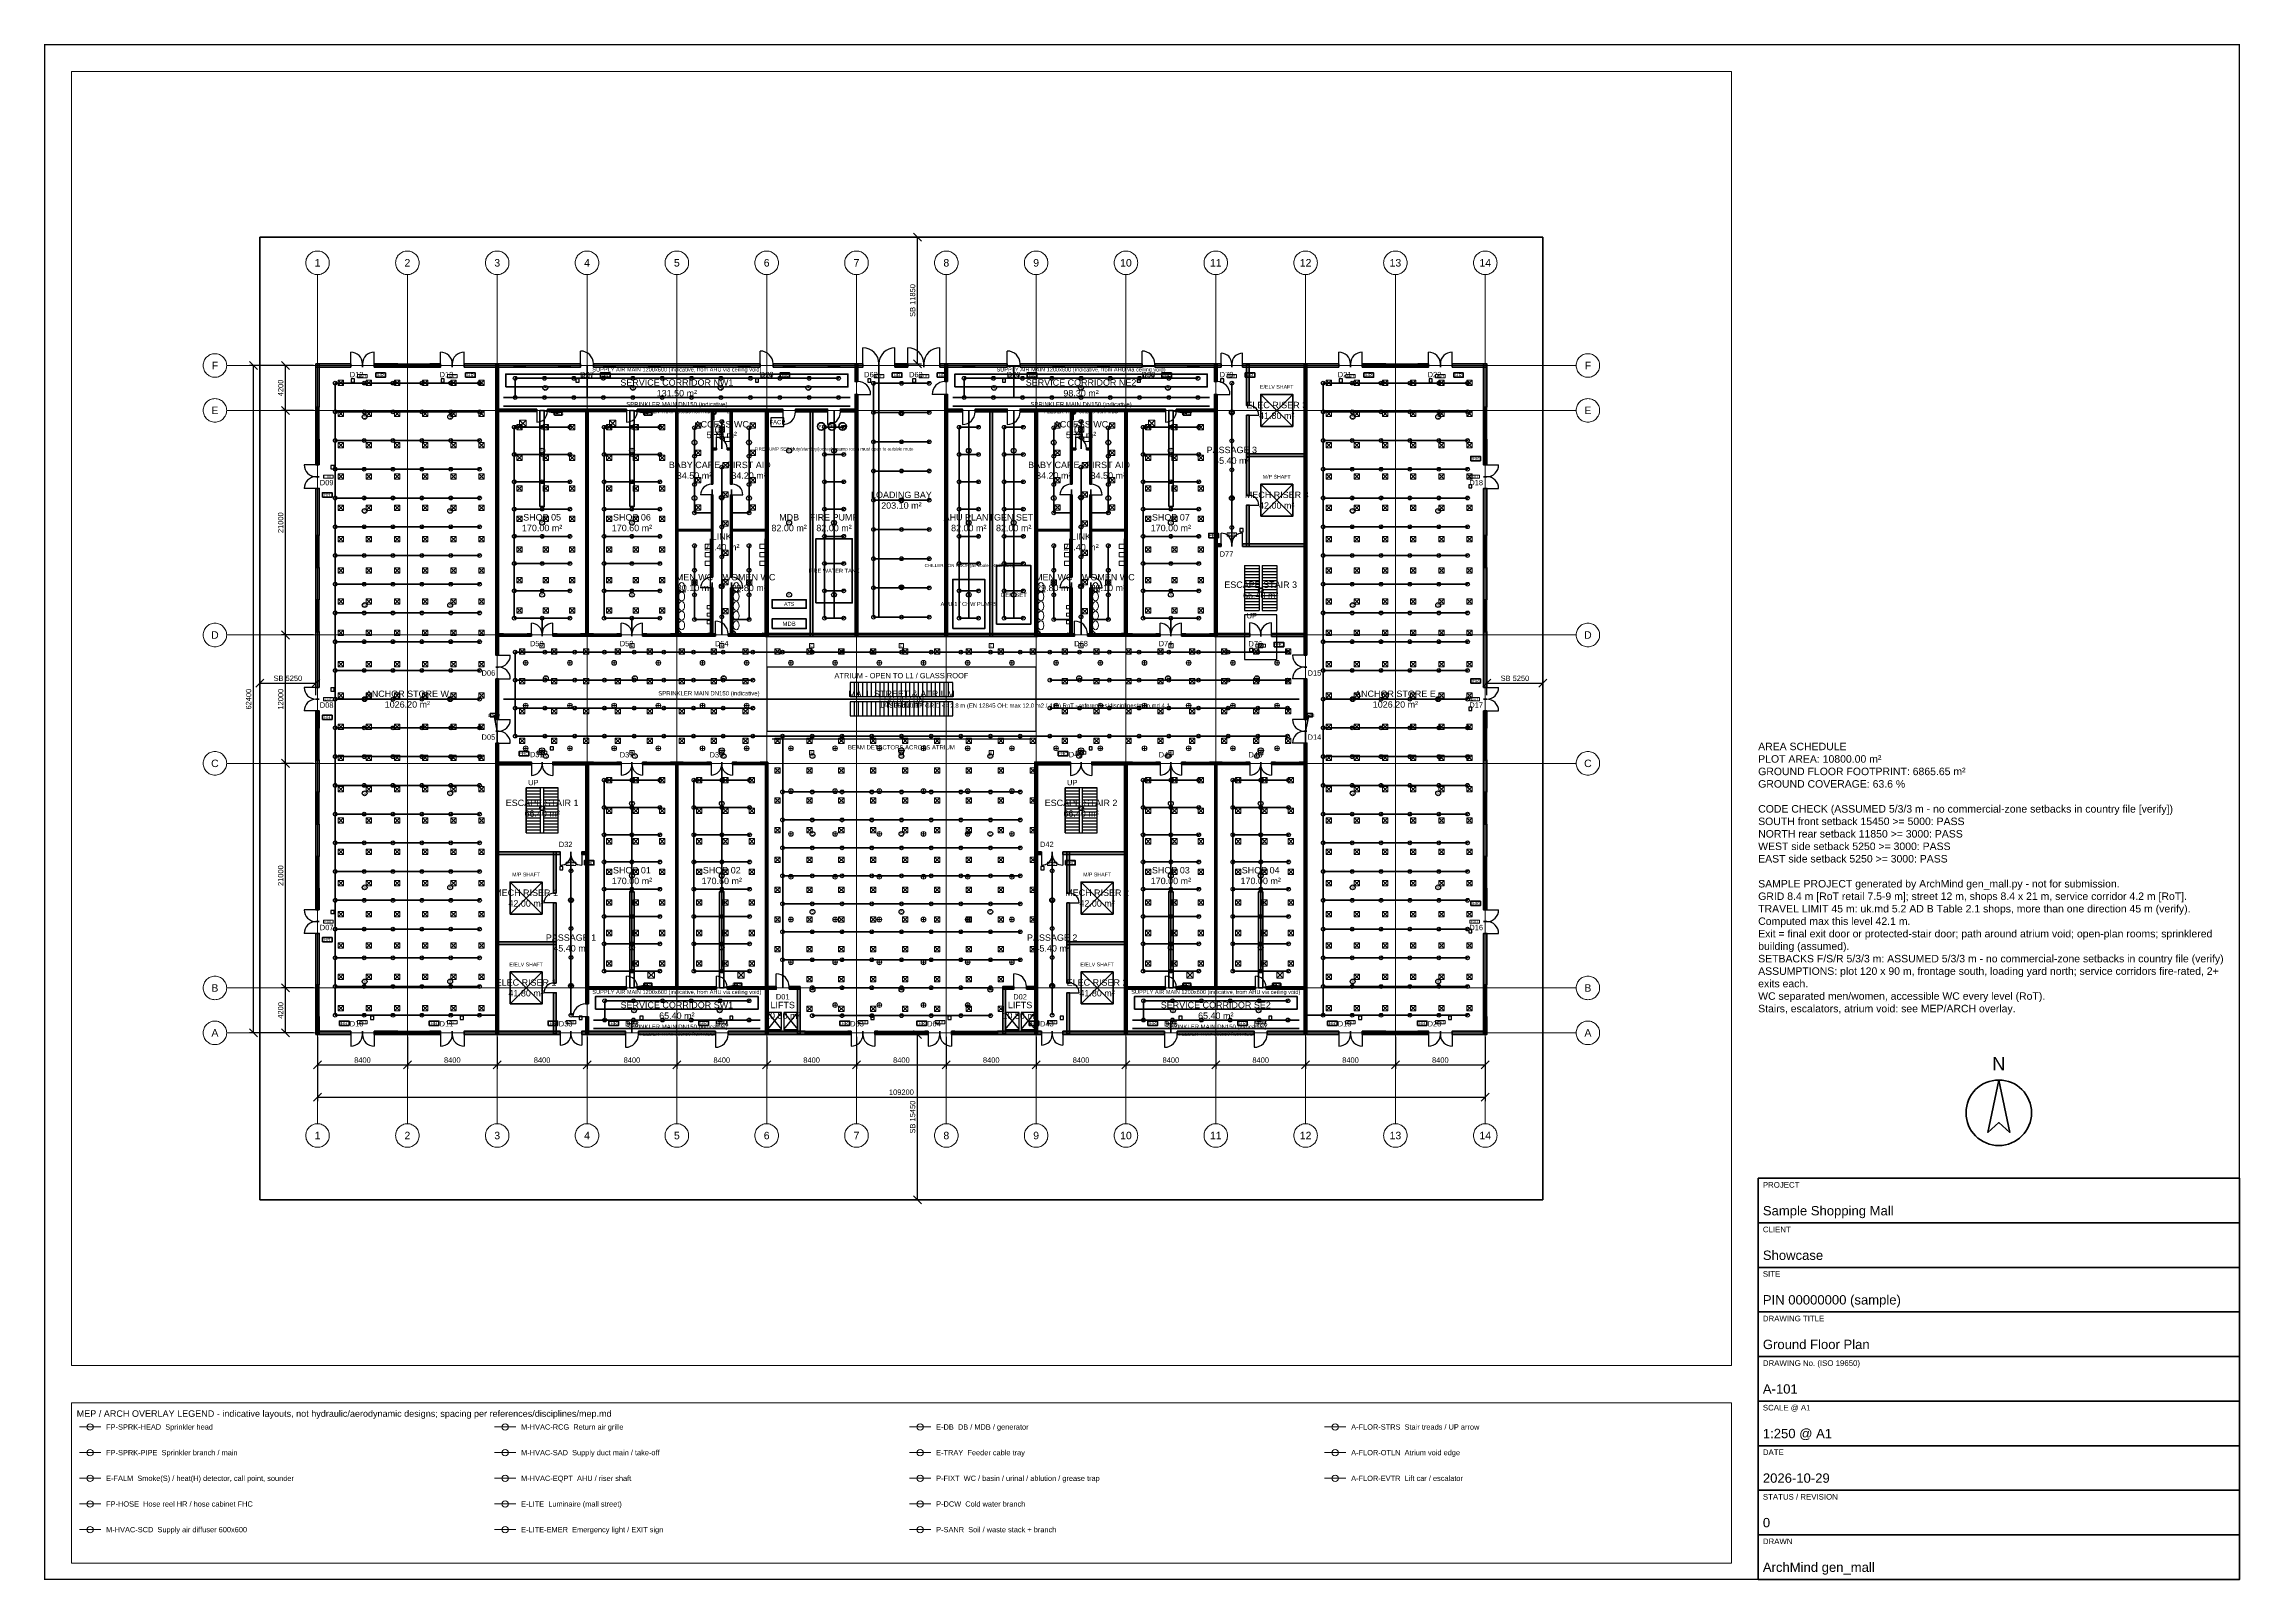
# Paper-space layout 'A1-GF' of a CAD drawing. Header units: millimetres. Extents: x 10 to 831, y 10 to 584.
# The model-space entities are those that its viewports show. They can reach past a viewport. Long polylines and large blocks are cut down to what shows.
import ezdxf
from ezdxf.enums import TextEntityAlignment as Align

# ---------------------------------------------------------------- set-up
doc = ezdxf.new("R2010")
doc.units = ezdxf.units.MM
for name, pattern in [('CENTER', [5.08, 3.175, -0.635, 0.635, -0.635]), ('DASHED', [1.524, 1.27, -0.254]), ('PHANTOM', [6.35, 3.175, -0.635, 0.635, -0.635, 0.635, -0.635])]:
    doc.linetypes.add(name, pattern=pattern)
for name, color, linetype, lineweight in [('A-EF_25_10-H-WallsHatch', 8, 'Continuous', 9), ('A-EF_25_10-M-Walls', 7, 'Continuous', 50), ('A-EF_25_30-M-Doors', 2, 'Continuous', 25), ('A-EF_25_30-M-Windows', 4, 'Continuous', 25), ('A-FLOR-EVTR', 251, 'Continuous', 25), ('A-FLOR-OTLN', 253, 'Continuous', 25), ('A-FLOR-STRS', 252, 'Continuous', 25), ('A-SL-T-SpaceNames', 7, 'Continuous', 18), ('A-ZZ-D-Dimensions', 1, 'Continuous', 18), ('A-ZZ-P-TitleBlock', 7, 'Continuous', 35), ('A-ZZ-P-Viewports-NPLT', 6, 'Continuous', 9), ('A-ZZ-T-Notes', 7, 'Continuous', 18), ('A-ZZ-T-OpeningTags', 7, 'Continuous', 18), ('C-ZZ-M-SiteBoundary', 1, 'PHANTOM', 35), ('E-ANNO-TEXT', 52, 'Continuous', 18), ('E-DB', 6, 'Continuous', 50), ('E-FALM', 230, 'Continuous', 25), ('E-LITE', 2, 'Continuous', 18), ('E-LITE-EMER', 40, 'Continuous', 18), ('E-TRAY', 210, 'DASHED', 35), ('FP-ANNO-TEXT', 14, 'Continuous', 18), ('FP-HOSE', 20, 'Continuous', 35), ('FP-SPRK-HEAD', 1, 'Continuous', 25), ('FP-SPRK-PIPE', 12, 'Continuous', 50), ('M-ANNO-TEXT', 150, 'Continuous', 18), ('M-HVAC-EQPT', 30, 'Continuous', 50), ('M-HVAC-RCG', 3, 'Continuous', 18), ('M-HVAC-SAD', 5, 'Continuous', 35), ('M-HVAC-SCD', 4, 'Continuous', 18), ('P-ANNO-TEXT', 94, 'Continuous', 18), ('P-DCW', 160, 'Continuous', 25), ('P-FIXT', 90, 'Continuous', 18), ('P-SANR', 34, 'Continuous', 35), ('S-ZZ-M-Grid', 1, 'CENTER', 13), ('X-ANNO-LGND', 7, 'Continuous', 18)]:
    doc.layers.add(name, color=color, linetype=linetype, lineweight=lineweight)
doc.styles.add('UK-ARIAL', font='arial.ttf')
doc.dimstyles.new('UK-100', dxfattribs={"dimscale": 250, "dimtxt": 2, "dimasz": 1.5, "dimexe": 1.5, "dimexo": 1.5, "dimgap": 0.8, "dimtad": 1, "dimdec": 0, "dimdsep": 46, "dimtxsty": 'UK-ARIAL', "dimtsz": 1.5, "dimcen": 2.5, "dimclrd": 256, "dimclre": 256, "dimclrt": 256, "dimazin": 3, "dimtfac": 1, "dimtmove": 0, "dimatfit": 3})

msp = doc.modelspace()

# ---------------------------------------------------------------- hatches: boundary and pattern name
at = {"layer": 'A-EF_25_10-H-WallsHatch'}
for points in [[(5250, 77850), (8500, 77850), (8500, 78150), (5250, 78150)], [(5550, 74100), (5550, 78150), (5250, 78150), (5250, 74100)], [(10700, 77850), (12900, 77850), (12900, 78150), (10700, 78150)], [(15900, 77850), (16900, 77850), (16900, 78150), (15900, 78150)], [(19100, 77850), (30000, 77850), (30000, 78150), (19100, 78150)], [(22325, 50900), (22325, 78125), (22075, 78125), (22075, 50900)], [(31200, 77850), (46800, 77850), (46800, 78150), (31200, 78150)], [(48000, 77850), (56400, 77850), (56400, 78150), (48000, 78150)], [(55925, 76500), (55925, 78125), (55675, 78125), (55675, 76500)], [(59400, 77850), (60600, 77850), (60600, 78150), (59400, 78150)], [(63600, 77850), (69900, 77850), (69900, 78150), (63600, 78150)], [(64325, 76500), (64325, 78125), (64075, 78125), (64075, 76500)], [(71100, 77850), (82500, 77850), (82500, 78150), (71100, 78150)], [(83700, 77850), (89900, 77850), (89900, 78150), (83700, 78150)], [(89525, 76500), (89525, 78125), (89275, 78125), (89275, 76500)], [(91900, 77850), (100900, 77850), (100900, 78150), (91900, 78150)], [(92525, 74250), (92525, 78125), (92275, 78125), (92275, 74250)], [(97925, 50900), (97925, 78125), (97675, 78125), (97675, 50900)], [(103100, 77850), (105300, 77850), (105300, 78150), (103100, 78150)], [(108300, 77850), (109300, 77850), (109300, 78150), (108300, 78150)], [(111500, 77850), (114750, 77850), (114750, 78150), (111500, 78150)], [(114750, 74100), (114750, 78150), (114450, 78150), (114450, 74100)], [(55925, 52675), (55925, 75300), (55675, 75300), (55675, 52675)], [(64325, 52675), (64325, 75300), (64075, 75300), (64075, 52675)], [(89525, 52675), (89525, 75300), (89275, 75300), (89275, 52675)], [(22100, 73700), (25900, 73700), (25900, 73900), (22100, 73900)], [(26900, 73700), (34300, 73700), (34300, 73900), (26900, 73900)], [(30700, 52700), (30700, 73900), (30500, 73900), (30500, 52700)], [(35300, 73700), (47500, 73700), (47500, 73900), (35300, 73900)], [(39100, 52700), (39100, 73900), (38900, 73900), (38900, 52700)], [(42375, 66900), (42375, 73875), (42225, 73875), (42225, 66900)], [(44175, 66900), (44175, 73875), (44025, 73875), (44025, 66900)], [(47275, 73675), (48900, 73675), (48900, 73925), (47275, 73925)], [(47525, 52675), (47525, 73925), (47275, 73925), (47275, 52675)], [(50100, 73675), (53100, 73675), (53100, 73925), (50100, 73925)], [(51725, 52675), (51725, 73925), (51475, 73925), (51475, 52675)], [(54300, 73675), (55925, 73675), (55925, 73925), (54300, 73925)], [(64075, 73675), (65700, 73675), (65700, 73925), (64075, 73925)], [(66900, 73675), (69900, 73675), (69900, 73925), (66900, 73925)], [(68525, 52675), (68525, 73925), (68275, 73925), (68275, 52675)], [(71100, 73675), (72725, 73675), (72725, 73925), (71100, 73925)], [(72725, 52675), (72725, 73925), (72475, 73925), (72475, 52675)], [(72500, 73700), (84700, 73700), (84700, 73900), (72500, 73900)], [(75975, 66900), (75975, 73875), (75825, 73875), (75825, 66900)], [(77775, 66900), (77775, 73875), (77625, 73875), (77625, 66900)], [(81100, 52700), (81100, 73900), (80900, 73900), (80900, 52700)], [(85700, 73700), (89500, 73700), (89500, 73900), (85700, 73900)], [(92525, 65850), (92525, 73350), (92275, 73350), (92275, 65850)], [(5550, 68700), (5550, 71100), (5250, 71100), (5250, 68700)], [(42225, 70125), (42700, 70125), (42700, 70275), (42225, 70275)], [(43700, 70125), (44175, 70125), (44175, 70275), (43700, 70275)], [(75825, 70125), (76300, 70125), (76300, 70275), (75825, 70275)], [(77300, 70125), (77775, 70125), (77775, 70275), (77300, 70275)], [(114750, 68700), (114750, 71100), (114450, 71100), (114450, 68700)], [(92275, 69475), (97925, 69475), (97925, 69725), (92275, 69725)], [(5550, 62100), (5550, 66500), (5250, 66500), (5250, 62100)], [(42375, 58200), (42375, 65900), (42225, 65900), (42225, 58200)], [(44175, 58200), (44175, 65900), (44025, 65900), (44025, 58200)], [(75975, 58200), (75975, 65900), (75825, 65900), (75825, 58200)], [(77775, 58200), (77775, 65900), (77625, 65900), (77625, 58200)], [(114750, 62100), (114750, 66500), (114450, 66500), (114450, 62100)], [(92525, 61075), (92525, 64950), (92275, 64950), (92275, 61075)], [(38925, 62525), (42375, 62525), (42375, 62675), (38925, 62675)], [(44025, 62525), (47475, 62525), (47475, 62675), (44025, 62675)], [(72525, 62525), (75975, 62525), (75975, 62675), (72525, 62675)], [(77625, 62525), (81075, 62525), (81075, 62675), (77625, 62675)], [(89275, 61075), (89900, 61075), (89900, 61325), (89275, 61325)], [(91900, 61075), (97925, 61075), (97925, 61325), (91900, 61325)], [(5550, 56100), (5550, 59100), (5250, 59100), (5250, 56100)], [(114750, 56100), (114750, 59100), (114450, 59100), (114450, 56100)], [(42375, 52725), (42375, 57200), (42225, 57200), (42225, 52725)], [(44175, 52725), (44175, 57200), (44025, 57200), (44025, 52725)], [(75975, 52725), (75975, 57200), (75825, 57200), (75825, 52725)], [(77775, 52725), (77775, 57200), (77625, 57200), (77625, 52725)], [(5550, 47900), (5550, 53100), (5250, 53100), (5250, 47900)], [(22100, 52700), (22800, 52700), (22800, 52900), (22100, 52900)], [(25000, 52700), (25400, 52700), (25400, 52900), (25000, 52900)], [(27400, 52700), (27800, 52700), (27800, 52900), (27400, 52900)], [(30000, 52700), (31200, 52700), (31200, 52900), (30000, 52900)], [(33400, 52700), (33800, 52700), (33800, 52900), (33400, 52900)], [(35800, 52700), (36200, 52700), (36200, 52900), (35800, 52900)], [(38400, 52700), (42600, 52700), (42600, 52900), (38400, 52900)], [(43800, 52700), (47500, 52700), (47500, 52900), (43800, 52900)], [(47275, 52675), (72725, 52675), (72725, 52925), (47275, 52925)], [(72500, 52700), (76200, 52700), (76200, 52900), (72500, 52900)], [(77400, 52700), (81600, 52700), (81600, 52900), (77400, 52900)], [(83800, 52700), (84200, 52700), (84200, 52900), (83800, 52900)], [(86200, 52700), (86600, 52700), (86600, 52900), (86200, 52900)], [(88800, 52700), (89500, 52700), (89500, 52900), (88800, 52900)], [(89275, 52675), (92600, 52675), (92600, 52925), (89275, 52925)], [(94600, 52675), (97925, 52675), (97925, 52925), (94600, 52925)], [(114750, 47900), (114750, 53100), (114450, 53100), (114450, 47900)], [(22325, 44900), (22325, 48700), (22075, 48700), (22075, 44900)], [(97925, 44900), (97925, 48700), (97675, 48700), (97675, 44900)], [(5550, 44100), (5550, 45700), (5250, 45700), (5250, 44100)], [(114750, 44100), (114750, 45700), (114450, 45700), (114450, 44100)], [(5550, 38100), (5550, 41100), (5250, 41100), (5250, 38100)], [(22325, 15475), (22325, 42700), (22075, 42700), (22075, 15475)], [(97925, 15475), (97925, 42700), (97675, 42700), (97675, 15475)], [(114750, 38100), (114750, 41100), (114450, 41100), (114450, 38100)], [(22075, 40675), (25400, 40675), (25400, 40925), (22075, 40925)], [(27400, 40675), (30725, 40675), (30725, 40925), (27400, 40925)], [(30725, 18300), (30725, 40925), (30475, 40925), (30475, 18300)], [(30500, 40700), (31200, 40700), (31200, 40900), (30500, 40900)], [(33400, 40700), (33800, 40700), (33800, 40900), (33400, 40900)], [(35800, 40700), (36200, 40700), (36200, 40900), (35800, 40900)], [(38400, 40700), (39600, 40700), (39600, 40900), (38400, 40900)], [(39100, 19700), (39100, 40900), (38900, 40900), (38900, 19700)], [(41800, 40700), (42200, 40700), (42200, 40900), (41800, 40900)], [(44200, 40700), (44600, 40700), (44600, 40900), (44200, 40900)], [(46800, 40700), (47500, 40700), (47500, 40900), (46800, 40900)], [(47500, 19700), (47500, 40900), (47300, 40900), (47300, 19700)], [(72475, 40675), (75800, 40675), (75800, 40925), (72475, 40925)], [(72725, 15475), (72725, 40925), (72475, 40925), (72475, 15475)], [(77800, 40675), (81125, 40675), (81125, 40925), (77800, 40925)], [(81125, 15475), (81125, 40925), (80875, 40925), (80875, 15475)], [(80900, 40700), (81600, 40700), (81600, 40900), (80900, 40900)], [(83800, 40700), (84200, 40700), (84200, 40900), (83800, 40900)], [(86200, 40700), (86600, 40700), (86600, 40900), (86200, 40900)], [(88800, 40700), (90000, 40700), (90000, 40900), (88800, 40900)], [(89500, 19700), (89500, 40900), (89300, 40900), (89300, 19700)], [(92200, 40700), (92600, 40700), (92600, 40900), (92200, 40900)], [(94600, 40700), (95000, 40700), (95000, 40900), (94600, 40900)], [(97200, 40700), (97900, 40700), (97900, 40900), (97200, 40900)], [(5550, 32100), (5550, 35100), (5250, 35100), (5250, 32100)], [(114750, 32100), (114750, 35100), (114450, 35100), (114450, 32100)], [(22075, 32275), (28100, 32275), (28100, 32525), (22075, 32525)], [(27725, 28650), (27725, 32525), (27475, 32525), (27475, 28650)], [(30100, 32275), (30725, 32275), (30725, 32525), (30100, 32525)], [(72475, 32275), (73100, 32275), (73100, 32525), (72475, 32525)], [(75100, 32275), (81125, 32275), (81125, 32525), (75100, 32525)], [(75725, 28650), (75725, 32525), (75475, 32525), (75475, 28650)], [(5550, 27100), (5550, 29100), (5250, 29100), (5250, 27100)], [(114750, 27100), (114750, 29100), (114450, 29100), (114450, 27100)], [(27725, 20250), (27725, 27750), (27475, 27750), (27475, 20250)], [(75725, 20250), (75725, 27750), (75475, 27750), (75475, 20250)], [(5550, 20100), (5550, 24900), (5250, 24900), (5250, 20100)], [(114750, 20100), (114750, 24900), (114450, 24900), (114450, 20100)], [(22075, 23875), (27725, 23875), (27725, 24125), (22075, 24125)], [(75475, 23875), (81125, 23875), (81125, 24125), (75475, 24125)], [(27725, 15475), (27725, 19350), (27475, 19350), (27475, 15475)], [(30500, 19700), (34300, 19700), (34300, 19900), (30500, 19900)], [(35300, 19700), (42700, 19700), (42700, 19900), (35300, 19900)], [(43700, 19700), (47500, 19700), (47500, 19900), (43700, 19900)], [(47275, 19675), (48300, 19675), (48300, 19925), (47275, 19925)], [(47525, 15475), (47525, 19925), (47275, 19925), (47275, 15475)], [(49500, 19675), (50525, 19675), (50525, 19925), (49500, 19925)], [(50525, 15475), (50525, 19925), (50275, 19925), (50275, 15475)], [(69475, 19675), (70500, 19675), (70500, 19925), (69475, 19925)], [(69725, 15475), (69725, 19925), (69475, 19925), (69475, 15475)], [(71700, 19675), (72725, 19675), (72725, 19925), (71700, 19925)], [(75725, 15475), (75725, 19350), (75475, 19350), (75475, 15475)], [(80900, 19700), (84700, 19700), (84700, 19900), (80900, 19900)], [(85700, 19700), (93100, 19700), (93100, 19900), (85700, 19900)], [(94100, 19700), (97900, 19700), (97900, 19900), (94100, 19900)], [(5550, 15450), (5550, 17100), (5250, 17100), (5250, 15450)], [(30725, 15475), (30725, 17100), (30475, 17100), (30475, 15475)], [(114750, 15450), (114750, 17100), (114450, 17100), (114450, 15450)], [(5250, 15450), (8500, 15450), (8500, 15750), (5250, 15750)], [(10700, 15450), (12900, 15450), (12900, 15750), (10700, 15750)], [(15900, 15450), (16900, 15450), (16900, 15750), (15900, 15750)], [(19100, 15450), (28100, 15450), (28100, 15750), (19100, 15750)], [(30100, 15450), (34200, 15450), (34200, 15750), (30100, 15750)], [(35400, 15450), (42600, 15450), (42600, 15750), (35400, 15750)], [(43800, 15450), (51000, 15450), (51000, 15750), (43800, 15750)], [(55000, 15450), (55300, 15450), (55300, 15750), (55000, 15750)], [(57500, 15450), (57800, 15450), (57800, 15750), (57500, 15750)], [(62200, 15450), (62500, 15450), (62500, 15750), (62200, 15750)], [(64700, 15450), (65000, 15450), (65000, 15750), (64700, 15750)], [(69000, 15450), (73100, 15450), (73100, 15750), (69000, 15750)], [(75100, 15450), (84600, 15450), (84600, 15750), (75100, 15750)], [(85800, 15450), (93000, 15450), (93000, 15750), (85800, 15750)], [(94200, 15450), (100900, 15450), (100900, 15750), (94200, 15750)], [(103100, 15450), (105300, 15450), (105300, 15750), (103100, 15750)], [(108300, 15450), (109300, 15450), (109300, 15750), (108300, 15750)], [(111500, 15450), (114750, 15450), (114750, 15750), (111500, 15750)]]:
    msp.add_hatch(color=256, dxfattribs=at).paths.add_polyline_path(points)

# ---------------------------------------------------------------- linework, layer by layer
at = {"layer": 'A-EF_25_10-M-Walls'}
for p, q in [((8500, 77850), (8500, 78150)), ((9600, 77850), (9600, 78150)), ((9600, 77850), (9600, 78150)), ((10700, 77850), (10700, 78150)), ((12900, 77850), (12900, 78150)), ((15900, 77850), (15900, 78150)), ((16900, 77850), (16900, 78150)), ((18000, 77850), (18000, 78150)), ((18000, 77850), (18000, 78150)), ((19100, 77850), (19100, 78150)), ((30000, 77850), (30000, 78150)), ((31200, 77850), (31200, 78150)), ((46800, 77850), (46800, 78150)), ((48000, 77850), (48000, 78150)), ((56400, 77850), (56400, 78150)), ((57900, 77850), (57900, 78150)), ((57900, 77850), (57900, 78150)), ((59400, 77850), (59400, 78150)), ((60600, 77850), (60600, 78150)), ((62100, 77850), (62100, 78150)), ((62100, 77850), (62100, 78150)), ((63600, 77850), (63600, 78150)), ((69900, 77850), (69900, 78150)), ((71100, 77850), (71100, 78150)), ((82500, 77850), (82500, 78150)), ((83700, 77850), (83700, 78150)), ((89900, 77850), (89900, 78150)), ((90900, 77850), (90900, 78150)), ((90900, 77850), (90900, 78150)), ((91900, 77850), (91900, 78150)), ((100900, 77850), (100900, 78150)), ((102000, 77850), (102000, 78150)), ((102000, 77850), (102000, 78150)), ((103100, 77850), (103100, 78150)), ((105300, 77850), (105300, 78150)), ((108300, 77850), (108300, 78150)), ((109300, 77850), (109300, 78150)), ((110400, 77850), (110400, 78150)), ((110400, 77850), (110400, 78150)), ((111500, 77850), (111500, 78150)), ((55925, 76500), (55675, 76500)), ((64325, 76500), (64075, 76500)), ((89525, 76500), (89275, 76500)), ((5550, 74100), (5250, 74100)), ((55925, 75300), (55675, 75300)), ((64325, 75300), (64075, 75300)), ((89525, 75300), (89275, 75300)), ((92525, 74250), (92275, 74250)), ((114750, 74100), (114450, 74100)), ((25900, 73700), (25900, 73900)), ((26900, 73700), (26900, 73900)), ((34300, 73700), (34300, 73900)), ((35300, 73700), (35300, 73900)), ((48900, 73675), (48900, 73925)), ((50100, 73675), (50100, 73925)), ((53100, 73675), (53100, 73925)), ((54300, 73675), (54300, 73925)), ((65700, 73675), (65700, 73925)), ((66900, 73675), (66900, 73925)), ((69900, 73675), (69900, 73925)), ((71100, 73675), (71100, 73925)), ((84700, 73700), (84700, 73900)), ((85700, 73700), (85700, 73900)), ((92525, 73350), (92275, 73350)), ((5550, 71100), (5250, 71100)), ((42700, 70125), (42700, 70275)), ((43700, 70125), (43700, 70275)), ((76300, 70125), (76300, 70275)), ((77300, 70125), (77300, 70275)), ((114750, 71100), (114450, 71100)), ((5550, 68700), (5250, 68700)), ((114750, 68700), (114450, 68700)), ((5550, 67600), (5250, 67600)), ((5550, 67600), (5250, 67600)), ((5550, 66500), (5250, 66500)), ((42375, 66900), (42225, 66900)), ((42375, 65900), (42225, 65900)), ((44175, 66900), (44025, 66900)), ((44175, 65900), (44025, 65900)), ((75975, 66900), (75825, 66900)), ((75975, 65900), (75825, 65900)), ((77775, 66900), (77625, 66900)), ((77775, 65900), (77625, 65900)), ((92525, 65850), (92275, 65850)), ((114750, 67600), (114450, 67600)), ((114750, 67600), (114450, 67600)), ((114750, 66500), (114450, 66500)), ((92525, 64950), (92275, 64950)), ((5550, 62100), (5250, 62100)), ((114750, 62100), (114450, 62100)), ((89900, 61075), (89900, 61325)), ((90900, 61075), (90900, 61325)), ((90900, 61075), (90900, 61325)), ((91900, 61075), (91900, 61325)), ((5550, 59100), (5250, 59100)), ((42375, 58200), (42225, 58200)), ((44175, 58200), (44025, 58200)), ((75975, 58200), (75825, 58200)), ((77775, 58200), (77625, 58200)), ((114750, 59100), (114450, 59100)), ((5550, 56100), (5250, 56100)), ((42375, 57200), (42225, 57200)), ((44175, 57200), (44025, 57200)), ((75975, 57200), (75825, 57200)), ((77775, 57200), (77625, 57200)), ((114750, 56100), (114450, 56100)), ((5550, 53100), (5250, 53100)), ((22800, 52700), (22800, 52900)), ((25000, 52700), (25000, 52900)), ((25400, 52700), (25400, 52900)), ((26400, 52700), (26400, 52900)), ((26400, 52700), (26400, 52900)), ((27400, 52700), (27400, 52900)), ((27800, 52700), (27800, 52900)), ((30000, 52700), (30000, 52900)), ((31200, 52700), (31200, 52900)), ((33400, 52700), (33400, 52900)), ((33800, 52700), (33800, 52900)), ((34800, 52700), (34800, 52900)), ((34800, 52700), (34800, 52900)), ((35800, 52700), (35800, 52900)), ((36200, 52700), (36200, 52900)), ((38400, 52700), (38400, 52900)), ((42600, 52700), (42600, 52900)), ((43800, 52700), (43800, 52900)), ((76200, 52700), (76200, 52900)), ((77400, 52700), (77400, 52900)), ((81600, 52700), (81600, 52900)), ((83800, 52700), (83800, 52900)), ((84200, 52700), (84200, 52900)), ((85200, 52700), (85200, 52900)), ((85200, 52700), (85200, 52900)), ((86200, 52700), (86200, 52900)), ((86600, 52700), (86600, 52900)), ((88800, 52700), (88800, 52900)), ((92600, 52675), (92600, 52925)), ((93600, 52675), (93600, 52925)), ((93600, 52675), (93600, 52925)), ((94600, 52675), (94600, 52925)), ((114750, 53100), (114450, 53100)), ((22325, 50900), (22075, 50900)), ((22325, 49800), (22075, 49800)), ((22325, 49800), (22075, 49800)), ((97925, 50900), (97675, 50900)), ((97925, 49800), (97675, 49800)), ((97925, 49800), (97675, 49800)), ((5550, 47900), (5250, 47900)), ((22325, 48700), (22075, 48700)), ((97925, 48700), (97675, 48700)), ((114750, 47900), (114450, 47900)), ((5550, 46800), (5250, 46800)), ((5550, 46800), (5250, 46800)), ((5550, 45700), (5250, 45700)), ((114750, 46800), (114450, 46800)), ((114750, 46800), (114450, 46800)), ((114750, 45700), (114450, 45700)), ((5550, 44100), (5250, 44100)), ((22325, 44900), (22075, 44900)), ((22325, 43800), (22075, 43800)), ((22325, 43800), (22075, 43800)), ((97925, 44900), (97675, 44900)), ((97925, 43800), (97675, 43800)), ((97925, 43800), (97675, 43800)), ((114750, 44100), (114450, 44100)), ((5550, 41100), (5250, 41100)), ((22325, 42700), (22075, 42700)), ((97925, 42700), (97675, 42700)), ((114750, 41100), (114450, 41100)), ((25400, 40675), (25400, 40925)), ((26400, 40675), (26400, 40925)), ((26400, 40675), (26400, 40925)), ((27400, 40675), (27400, 40925)), ((31200, 40700), (31200, 40900)), ((33400, 40700), (33400, 40900)), ((33800, 40700), (33800, 40900)), ((34800, 40700), (34800, 40900)), ((34800, 40700), (34800, 40900)), ((35800, 40700), (35800, 40900)), ((36200, 40700), (36200, 40900)), ((38400, 40700), (38400, 40900)), ((39600, 40700), (39600, 40900)), ((41800, 40700), (41800, 40900)), ((42200, 40700), (42200, 40900)), ((43200, 40700), (43200, 40900)), ((43200, 40700), (43200, 40900)), ((44200, 40700), (44200, 40900)), ((44600, 40700), (44600, 40900)), ((46800, 40700), (46800, 40900)), ((75800, 40675), (75800, 40925)), ((76800, 40675), (76800, 40925)), ((76800, 40675), (76800, 40925)), ((77800, 40675), (77800, 40925)), ((81600, 40700), (81600, 40900)), ((83800, 40700), (83800, 40900)), ((84200, 40700), (84200, 40900)), ((85200, 40700), (85200, 40900)), ((85200, 40700), (85200, 40900)), ((86200, 40700), (86200, 40900)), ((86600, 40700), (86600, 40900)), ((88800, 40700), (88800, 40900)), ((90000, 40700), (90000, 40900)), ((92200, 40700), (92200, 40900)), ((92600, 40700), (92600, 40900)), ((93600, 40700), (93600, 40900)), ((93600, 40700), (93600, 40900)), ((94600, 40700), (94600, 40900)), ((95000, 40700), (95000, 40900)), ((97200, 40700), (97200, 40900)), ((5550, 38100), (5250, 38100)), ((114750, 38100), (114450, 38100)), ((5550, 35100), (5250, 35100)), ((114750, 35100), (114450, 35100)), ((5550, 32100), (5250, 32100)), ((28100, 32275), (28100, 32525)), ((29100, 32275), (29100, 32525)), ((29100, 32275), (29100, 32525)), ((30100, 32275), (30100, 32525)), ((73100, 32275), (73100, 32525)), ((74100, 32275), (74100, 32525)), ((74100, 32275), (74100, 32525)), ((75100, 32275), (75100, 32525)), ((114750, 32100), (114450, 32100)), ((5550, 29100), (5250, 29100)), ((114750, 29100), (114450, 29100)), ((5550, 27100), (5250, 27100)), ((27725, 28650), (27475, 28650)), ((27725, 27750), (27475, 27750)), ((75725, 28650), (75475, 28650)), ((75725, 27750), (75475, 27750)), ((114750, 27100), (114450, 27100)), ((5550, 26000), (5250, 26000)), ((5550, 26000), (5250, 26000)), ((5550, 24900), (5250, 24900)), ((114750, 26000), (114450, 26000)), ((114750, 26000), (114450, 26000)), ((114750, 24900), (114450, 24900)), ((5550, 20100), (5250, 20100)), ((27725, 20250), (27475, 20250)), ((27725, 19350), (27475, 19350)), ((34300, 19700), (34300, 19900)), ((35300, 19700), (35300, 19900)), ((42700, 19700), (42700, 19900)), ((43700, 19700), (43700, 19900)), ((48300, 19675), (48300, 19925)), ((49500, 19675), (49500, 19925)), ((70500, 19675), (70500, 19925)), ((71700, 19675), (71700, 19925)), ((75725, 20250), (75475, 20250)), ((75725, 19350), (75475, 19350)), ((84700, 19700), (84700, 19900)), ((85700, 19700), (85700, 19900)), ((93100, 19700), (93100, 19900)), ((94100, 19700), (94100, 19900)), ((114750, 20100), (114450, 20100)), ((5550, 17100), (5250, 17100)), ((30725, 18300), (30475, 18300)), ((30725, 17100), (30475, 17100)), ((114750, 17100), (114450, 17100)), ((8500, 15450), (8500, 15750)), ((9600, 15450), (9600, 15750)), ((9600, 15450), (9600, 15750)), ((10700, 15450), (10700, 15750)), ((12900, 15450), (12900, 15750)), ((15900, 15450), (15900, 15750)), ((16900, 15450), (16900, 15750)), ((18000, 15450), (18000, 15750)), ((18000, 15450), (18000, 15750)), ((19100, 15450), (19100, 15750)), ((28100, 15450), (28100, 15750)), ((29100, 15450), (29100, 15750)), ((29100, 15450), (29100, 15750)), ((30100, 15450), (30100, 15750)), ((34200, 15450), (34200, 15750)), ((35400, 15450), (35400, 15750)), ((42600, 15450), (42600, 15750)), ((43800, 15450), (43800, 15750)), ((51000, 15450), (51000, 15750)), ((55000, 15450), (55000, 15750)), ((55300, 15450), (55300, 15750)), ((56400, 15450), (56400, 15750)), ((56400, 15450), (56400, 15750)), ((57500, 15450), (57500, 15750)), ((57800, 15450), (57800, 15750)), ((62200, 15450), (62200, 15750)), ((62500, 15450), (62500, 15750)), ((63600, 15450), (63600, 15750)), ((63600, 15450), (63600, 15750)), ((64700, 15450), (64700, 15750)), ((65000, 15450), (65000, 15750)), ((69000, 15450), (69000, 15750)), ((73100, 15450), (73100, 15750)), ((74100, 15450), (74100, 15750)), ((74100, 15450), (74100, 15750)), ((75100, 15450), (75100, 15750)), ((84600, 15450), (84600, 15750)), ((85800, 15450), (85800, 15750)), ((93000, 15450), (93000, 15750)), ((94200, 15450), (94200, 15750)), ((100900, 15450), (100900, 15750)), ((102000, 15450), (102000, 15750)), ((102000, 15450), (102000, 15750)), ((103100, 15450), (103100, 15750)), ((105300, 15450), (105300, 15750)), ((108300, 15450), (108300, 15750)), ((109300, 15450), (109300, 15750)), ((110400, 15450), (110400, 15750)), ((110400, 15450), (110400, 15750)), ((111500, 15450), (111500, 15750))]:
    msp.add_line(p, q, dxfattribs=at)
for points in [[(5250, 77850), (8500, 77850), (8500, 78150), (5250, 78150)], [(5550, 74100), (5550, 78150), (5250, 78150), (5250, 74100)], [(10700, 77850), (12900, 77850), (12900, 78150), (10700, 78150)], [(15900, 77850), (16900, 77850), (16900, 78150), (15900, 78150)], [(19100, 77850), (30000, 77850), (30000, 78150), (19100, 78150)], [(22325, 50900), (22325, 78125), (22075, 78125), (22075, 50900)], [(31200, 77850), (46800, 77850), (46800, 78150), (31200, 78150)], [(48000, 77850), (56400, 77850), (56400, 78150), (48000, 78150)], [(55925, 76500), (55925, 78125), (55675, 78125), (55675, 76500)], [(59400, 77850), (60600, 77850), (60600, 78150), (59400, 78150)], [(63600, 77850), (69900, 77850), (69900, 78150), (63600, 78150)], [(64325, 76500), (64325, 78125), (64075, 78125), (64075, 76500)], [(71100, 77850), (82500, 77850), (82500, 78150), (71100, 78150)], [(83700, 77850), (89900, 77850), (89900, 78150), (83700, 78150)], [(89525, 76500), (89525, 78125), (89275, 78125), (89275, 76500)], [(91900, 77850), (100900, 77850), (100900, 78150), (91900, 78150)], [(92525, 74250), (92525, 78125), (92275, 78125), (92275, 74250)], [(97925, 50900), (97925, 78125), (97675, 78125), (97675, 50900)], [(103100, 77850), (105300, 77850), (105300, 78150), (103100, 78150)], [(108300, 77850), (109300, 77850), (109300, 78150), (108300, 78150)], [(111500, 77850), (114750, 77850), (114750, 78150), (111500, 78150)], [(114750, 74100), (114750, 78150), (114450, 78150), (114450, 74100)], [(55925, 52675), (55925, 75300), (55675, 75300), (55675, 52675)], [(64325, 52675), (64325, 75300), (64075, 75300), (64075, 52675)], [(89525, 52675), (89525, 75300), (89275, 75300), (89275, 52675)], [(22100, 73700), (25900, 73700), (25900, 73900), (22100, 73900)], [(26900, 73700), (34300, 73700), (34300, 73900), (26900, 73900)], [(30700, 52700), (30700, 73900), (30500, 73900), (30500, 52700)], [(35300, 73700), (47500, 73700), (47500, 73900), (35300, 73900)], [(39100, 52700), (39100, 73900), (38900, 73900), (38900, 52700)], [(42375, 66900), (42375, 73875), (42225, 73875), (42225, 66900)], [(44175, 66900), (44175, 73875), (44025, 73875), (44025, 66900)], [(47275, 73675), (48900, 73675), (48900, 73925), (47275, 73925)], [(47525, 52675), (47525, 73925), (47275, 73925), (47275, 52675)], [(50100, 73675), (53100, 73675), (53100, 73925), (50100, 73925)], [(51725, 52675), (51725, 73925), (51475, 73925), (51475, 52675)], [(54300, 73675), (55925, 73675), (55925, 73925), (54300, 73925)], [(64075, 73675), (65700, 73675), (65700, 73925), (64075, 73925)], [(66900, 73675), (69900, 73675), (69900, 73925), (66900, 73925)], [(68525, 52675), (68525, 73925), (68275, 73925), (68275, 52675)], [(71100, 73675), (72725, 73675), (72725, 73925), (71100, 73925)], [(72725, 52675), (72725, 73925), (72475, 73925), (72475, 52675)], [(72500, 73700), (84700, 73700), (84700, 73900), (72500, 73900)], [(75975, 66900), (75975, 73875), (75825, 73875), (75825, 66900)], [(77775, 66900), (77775, 73875), (77625, 73875), (77625, 66900)], [(81100, 52700), (81100, 73900), (80900, 73900), (80900, 52700)], [(85700, 73700), (89500, 73700), (89500, 73900), (85700, 73900)], [(92525, 65850), (92525, 73350), (92275, 73350), (92275, 65850)], [(5550, 68700), (5550, 71100), (5250, 71100), (5250, 68700)], [(42225, 70125), (42700, 70125), (42700, 70275), (42225, 70275)], [(43700, 70125), (44175, 70125), (44175, 70275), (43700, 70275)], [(75825, 70125), (76300, 70125), (76300, 70275), (75825, 70275)], [(77300, 70125), (77775, 70125), (77775, 70275), (77300, 70275)], [(114750, 68700), (114750, 71100), (114450, 71100), (114450, 68700)], [(92275, 69475), (97925, 69475), (97925, 69725), (92275, 69725)], [(5550, 62100), (5550, 66500), (5250, 66500), (5250, 62100)], [(42375, 58200), (42375, 65900), (42225, 65900), (42225, 58200)], [(44175, 58200), (44175, 65900), (44025, 65900), (44025, 58200)], [(75975, 58200), (75975, 65900), (75825, 65900), (75825, 58200)], [(77775, 58200), (77775, 65900), (77625, 65900), (77625, 58200)], [(114750, 62100), (114750, 66500), (114450, 66500), (114450, 62100)], [(92525, 61075), (92525, 64950), (92275, 64950), (92275, 61075)], [(38925, 62525), (42375, 62525), (42375, 62675), (38925, 62675)], [(44025, 62525), (47475, 62525), (47475, 62675), (44025, 62675)], [(72525, 62525), (75975, 62525), (75975, 62675), (72525, 62675)], [(77625, 62525), (81075, 62525), (81075, 62675), (77625, 62675)], [(89275, 61075), (89900, 61075), (89900, 61325), (89275, 61325)], [(91900, 61075), (97925, 61075), (97925, 61325), (91900, 61325)], [(5550, 56100), (5550, 59100), (5250, 59100), (5250, 56100)], [(114750, 56100), (114750, 59100), (114450, 59100), (114450, 56100)], [(42375, 52725), (42375, 57200), (42225, 57200), (42225, 52725)], [(44175, 52725), (44175, 57200), (44025, 57200), (44025, 52725)], [(75975, 52725), (75975, 57200), (75825, 57200), (75825, 52725)], [(77775, 52725), (77775, 57200), (77625, 57200), (77625, 52725)], [(5550, 47900), (5550, 53100), (5250, 53100), (5250, 47900)], [(22100, 52700), (22800, 52700), (22800, 52900), (22100, 52900)], [(25000, 52700), (25400, 52700), (25400, 52900), (25000, 52900)], [(27400, 52700), (27800, 52700), (27800, 52900), (27400, 52900)], [(30000, 52700), (31200, 52700), (31200, 52900), (30000, 52900)], [(33400, 52700), (33800, 52700), (33800, 52900), (33400, 52900)], [(35800, 52700), (36200, 52700), (36200, 52900), (35800, 52900)], [(38400, 52700), (42600, 52700), (42600, 52900), (38400, 52900)], [(43800, 52700), (47500, 52700), (47500, 52900), (43800, 52900)], [(47275, 52675), (72725, 52675), (72725, 52925), (47275, 52925)], [(72500, 52700), (76200, 52700), (76200, 52900), (72500, 52900)], [(77400, 52700), (81600, 52700), (81600, 52900), (77400, 52900)], [(83800, 52700), (84200, 52700), (84200, 52900), (83800, 52900)], [(86200, 52700), (86600, 52700), (86600, 52900), (86200, 52900)], [(88800, 52700), (89500, 52700), (89500, 52900), (88800, 52900)], [(89275, 52675), (92600, 52675), (92600, 52925), (89275, 52925)], [(94600, 52675), (97925, 52675), (97925, 52925), (94600, 52925)], [(114750, 47900), (114750, 53100), (114450, 53100), (114450, 47900)], [(22325, 44900), (22325, 48700), (22075, 48700), (22075, 44900)], [(97925, 44900), (97925, 48700), (97675, 48700), (97675, 44900)], [(5550, 44100), (5550, 45700), (5250, 45700), (5250, 44100)], [(114750, 44100), (114750, 45700), (114450, 45700), (114450, 44100)], [(5550, 38100), (5550, 41100), (5250, 41100), (5250, 38100)], [(22325, 15475), (22325, 42700), (22075, 42700), (22075, 15475)], [(97925, 15475), (97925, 42700), (97675, 42700), (97675, 15475)], [(114750, 38100), (114750, 41100), (114450, 41100), (114450, 38100)], [(22075, 40675), (25400, 40675), (25400, 40925), (22075, 40925)], [(27400, 40675), (30725, 40675), (30725, 40925), (27400, 40925)], [(30725, 18300), (30725, 40925), (30475, 40925), (30475, 18300)], [(30500, 40700), (31200, 40700), (31200, 40900), (30500, 40900)], [(33400, 40700), (33800, 40700), (33800, 40900), (33400, 40900)], [(35800, 40700), (36200, 40700), (36200, 40900), (35800, 40900)], [(38400, 40700), (39600, 40700), (39600, 40900), (38400, 40900)], [(39100, 19700), (39100, 40900), (38900, 40900), (38900, 19700)], [(41800, 40700), (42200, 40700), (42200, 40900), (41800, 40900)], [(44200, 40700), (44600, 40700), (44600, 40900), (44200, 40900)], [(46800, 40700), (47500, 40700), (47500, 40900), (46800, 40900)], [(47500, 19700), (47500, 40900), (47300, 40900), (47300, 19700)], [(72475, 40675), (75800, 40675), (75800, 40925), (72475, 40925)], [(72725, 15475), (72725, 40925), (72475, 40925), (72475, 15475)], [(77800, 40675), (81125, 40675), (81125, 40925), (77800, 40925)], [(81125, 15475), (81125, 40925), (80875, 40925), (80875, 15475)], [(80900, 40700), (81600, 40700), (81600, 40900), (80900, 40900)], [(83800, 40700), (84200, 40700), (84200, 40900), (83800, 40900)], [(86200, 40700), (86600, 40700), (86600, 40900), (86200, 40900)], [(88800, 40700), (90000, 40700), (90000, 40900), (88800, 40900)], [(89500, 19700), (89500, 40900), (89300, 40900), (89300, 19700)], [(92200, 40700), (92600, 40700), (92600, 40900), (92200, 40900)], [(94600, 40700), (95000, 40700), (95000, 40900), (94600, 40900)], [(97200, 40700), (97900, 40700), (97900, 40900), (97200, 40900)], [(5550, 32100), (5550, 35100), (5250, 35100), (5250, 32100)], [(114750, 32100), (114750, 35100), (114450, 35100), (114450, 32100)], [(22075, 32275), (28100, 32275), (28100, 32525), (22075, 32525)], [(27725, 28650), (27725, 32525), (27475, 32525), (27475, 28650)], [(30100, 32275), (30725, 32275), (30725, 32525), (30100, 32525)], [(72475, 32275), (73100, 32275), (73100, 32525), (72475, 32525)], [(75100, 32275), (81125, 32275), (81125, 32525), (75100, 32525)], [(75725, 28650), (75725, 32525), (75475, 32525), (75475, 28650)], [(5550, 27100), (5550, 29100), (5250, 29100), (5250, 27100)], [(114750, 27100), (114750, 29100), (114450, 29100), (114450, 27100)], [(27725, 20250), (27725, 27750), (27475, 27750), (27475, 20250)], [(75725, 20250), (75725, 27750), (75475, 27750), (75475, 20250)], [(5550, 20100), (5550, 24900), (5250, 24900), (5250, 20100)], [(114750, 20100), (114750, 24900), (114450, 24900), (114450, 20100)], [(22075, 23875), (27725, 23875), (27725, 24125), (22075, 24125)], [(75475, 23875), (81125, 23875), (81125, 24125), (75475, 24125)], [(27725, 15475), (27725, 19350), (27475, 19350), (27475, 15475)], [(30500, 19700), (34300, 19700), (34300, 19900), (30500, 19900)], [(35300, 19700), (42700, 19700), (42700, 19900), (35300, 19900)], [(43700, 19700), (47500, 19700), (47500, 19900), (43700, 19900)], [(47275, 19675), (48300, 19675), (48300, 19925), (47275, 19925)], [(47525, 15475), (47525, 19925), (47275, 19925), (47275, 15475)], [(49500, 19675), (50525, 19675), (50525, 19925), (49500, 19925)], [(50525, 15475), (50525, 19925), (50275, 19925), (50275, 15475)], [(69475, 19675), (70500, 19675), (70500, 19925), (69475, 19925)], [(69725, 15475), (69725, 19925), (69475, 19925), (69475, 15475)], [(71700, 19675), (72725, 19675), (72725, 19925), (71700, 19925)], [(75725, 15475), (75725, 19350), (75475, 19350), (75475, 15475)], [(80900, 19700), (84700, 19700), (84700, 19900), (80900, 19900)], [(85700, 19700), (93100, 19700), (93100, 19900), (85700, 19900)], [(94100, 19700), (97900, 19700), (97900, 19900), (94100, 19900)], [(5550, 15450), (5550, 17100), (5250, 17100), (5250, 15450)], [(30725, 15475), (30725, 17100), (30475, 17100), (30475, 15475)], [(114750, 15450), (114750, 17100), (114450, 17100), (114450, 15450)], [(5250, 15450), (8500, 15450), (8500, 15750), (5250, 15750)], [(10700, 15450), (12900, 15450), (12900, 15750), (10700, 15750)], [(15900, 15450), (16900, 15450), (16900, 15750), (15900, 15750)], [(19100, 15450), (28100, 15450), (28100, 15750), (19100, 15750)], [(30100, 15450), (34200, 15450), (34200, 15750), (30100, 15750)], [(35400, 15450), (42600, 15450), (42600, 15750), (35400, 15750)], [(43800, 15450), (51000, 15450), (51000, 15750), (43800, 15750)], [(55000, 15450), (55300, 15450), (55300, 15750), (55000, 15750)], [(57500, 15450), (57800, 15450), (57800, 15750), (57500, 15750)], [(62200, 15450), (62500, 15450), (62500, 15750), (62200, 15750)], [(64700, 15450), (65000, 15450), (65000, 15750), (64700, 15750)], [(69000, 15450), (73100, 15450), (73100, 15750), (69000, 15750)], [(75100, 15450), (84600, 15450), (84600, 15750), (75100, 15750)], [(85800, 15450), (93000, 15450), (93000, 15750), (85800, 15750)], [(94200, 15450), (100900, 15450), (100900, 15750), (94200, 15750)], [(103100, 15450), (105300, 15450), (105300, 15750), (103100, 15750)], [(108300, 15450), (109300, 15450), (109300, 15750), (108300, 15750)], [(111500, 15450), (114750, 15450), (114750, 15750), (111500, 15750)]]:
    msp.add_lwpolyline(points, close=True, dxfattribs=at)
at = {"layer": 'A-EF_25_30-M-Doors'}
for p, q in [((8500, 78150), (8500, 79250)), ((10700, 78150), (10700, 79250)), ((16900, 78150), (16900, 79250)), ((19100, 78150), (19100, 79250)), ((30000, 78150), (30000, 79350)), ((46800, 78150), (46800, 79350)), ((56400, 78150), (56400, 79650)), ((59400, 78150), (59400, 79650)), ((60600, 78150), (60600, 79650)), ((63600, 78150), (63600, 79650)), ((69900, 78150), (69900, 79350)), ((82500, 78150), (82500, 79350)), ((89900, 78150), (89900, 79150)), ((91900, 78150), (91900, 79150)), ((100900, 78150), (100900, 79250)), ((103100, 78150), (103100, 79250)), ((109300, 78150), (109300, 79250)), ((111500, 78150), (111500, 79250)), ((55925, 75300), (57125, 75300)), ((64075, 75300), (62875, 75300)), ((89525, 75300), (90725, 75300)), ((25900, 73700), (25900, 72700)), ((34300, 73700), (34300, 72700)), ((48900, 73675), (48900, 72475)), ((53100, 73675), (53100, 72475)), ((65700, 73675), (65700, 72475)), ((69900, 73675), (69900, 72475)), ((84700, 73700), (84700, 72700)), ((92525, 73350), (93425, 73350)), ((42700, 70275), (42700, 71275)), ((76300, 70275), (76300, 71275)), ((5250, 68700), (4150, 68700)), ((114750, 68700), (115850, 68700)), ((5250, 66500), (4150, 66500)), ((42225, 65900), (41225, 65900)), ((44175, 65900), (45175, 65900)), ((75825, 65900), (74825, 65900)), ((77775, 65900), (78775, 65900)), ((114750, 66500), (115850, 66500)), ((92525, 64950), (93425, 64950)), ((89900, 61325), (89900, 62325)), ((91900, 61325), (91900, 62325)), ((42225, 57200), (41225, 57200)), ((44175, 57200), (45175, 57200)), ((75825, 57200), (74825, 57200)), ((77775, 57200), (78775, 57200)), ((25400, 52900), (25400, 53900)), ((27400, 52900), (27400, 53900)), ((33800, 52900), (33800, 53900)), ((35800, 52900), (35800, 53900)), ((42600, 52900), (42600, 54100)), ((76200, 52900), (76200, 54100)), ((84200, 52900), (84200, 53900)), ((86200, 52900), (86200, 53900)), ((92600, 52925), (92600, 53925)), ((94600, 52925), (94600, 53925)), ((22325, 50900), (23425, 50900)), ((97675, 50900), (96575, 50900)), ((5250, 47900), (4150, 47900)), ((22325, 48700), (23425, 48700)), ((97675, 48700), (96575, 48700)), ((114750, 47900), (115850, 47900)), ((5250, 45700), (4150, 45700)), ((114750, 45700), (115850, 45700)), ((22325, 44900), (23425, 44900)), ((97675, 44900), (96575, 44900)), ((22325, 42700), (23425, 42700)), ((97675, 42700), (96575, 42700)), ((25400, 40675), (25400, 39675)), ((27400, 40675), (27400, 39675)), ((33800, 40700), (33800, 39700)), ((35800, 40700), (35800, 39700)), ((42200, 40700), (42200, 39700)), ((44200, 40700), (44200, 39700)), ((75800, 40675), (75800, 39675)), ((77800, 40675), (77800, 39675)), ((84200, 40700), (84200, 39700)), ((86200, 40700), (86200, 39700)), ((92600, 40700), (92600, 39700)), ((94600, 40700), (94600, 39700)), ((28100, 32275), (28100, 31275)), ((30100, 32275), (30100, 31275)), ((73100, 32275), (73100, 31275)), ((75100, 32275), (75100, 31275)), ((5250, 27100), (4150, 27100)), ((27475, 27750), (26575, 27750)), ((75725, 27750), (76625, 27750)), ((114750, 27100), (115850, 27100)), ((5250, 24900), (4150, 24900)), ((114750, 24900), (115850, 24900)), ((34300, 19900), (34300, 20900)), ((42700, 19900), (42700, 20900)), ((48300, 19925), (48300, 21125)), ((70500, 19925), (70500, 21125)), ((84700, 19900), (84700, 20900)), ((93100, 19900), (93100, 20900)), ((27475, 19350), (26575, 19350)), ((75725, 19350), (76625, 19350)), ((30475, 17100), (29275, 17100)), ((8500, 15450), (8500, 14350)), ((10700, 15450), (10700, 14350)), ((16900, 15450), (16900, 14350)), ((19100, 15450), (19100, 14350)), ((28100, 15450), (28100, 14450)), ((30100, 15450), (30100, 14450)), ((34200, 15450), (34200, 14250)), ((42600, 15450), (42600, 14250)), ((55300, 15450), (55300, 14350)), ((57500, 15450), (57500, 14350)), ((62500, 15450), (62500, 14350)), ((64700, 15450), (64700, 14350)), ((73100, 15450), (73100, 14450)), ((75100, 15450), (75100, 14450)), ((84600, 15450), (84600, 14250)), ((93000, 15450), (93000, 14250)), ((100900, 15450), (100900, 14350)), ((103100, 15450), (103100, 14350)), ((109300, 15450), (109300, 14350)), ((111500, 15450), (111500, 14350))]:
    msp.add_line(p, q, dxfattribs=at)
for centre, radius, start, end in [((8500, 78150), 1100, 0, 90), ((10700, 78150), 1100, 90, 180), ((16900, 78150), 1100, 0, 90), ((19100, 78150), 1100, 90, 180), ((30000, 78150), 1200, 0, 90), ((46800, 78150), 1200, 0, 90), ((56400, 78150), 1500, 0, 90), ((59400, 78150), 1500, 90, 180), ((60600, 78150), 1500, 0, 90), ((63600, 78150), 1500, 90, 180), ((69900, 78150), 1200, 0, 90), ((82500, 78150), 1200, 0, 90), ((89900, 78150), 1000, 0, 90), ((91900, 78150), 1000, 90, 180), ((100900, 78150), 1100, 0, 90), ((103100, 78150), 1100, 90, 180), ((109300, 78150), 1100, 0, 90), ((111500, 78150), 1100, 90, 180), ((55925, 75300), 1200, 0, 90), ((64075, 75300), 1200, 90, 180), ((89525, 75300), 1200, 0, 90), ((92525, 73350), 900, 0, 90), ((25900, 73700), 1000, -90, 0), ((34300, 73700), 1000, -90, 0), ((48900, 73675), 1200, -90, 0), ((53100, 73675), 1200, -90, 0), ((65700, 73675), 1200, -90, 0), ((69900, 73675), 1200, -90, 0), ((84700, 73700), 1000, -90, 0), ((42700, 70275), 1000, 0, 90), ((76300, 70275), 1000, 0, 90), ((5250, 68700), 1100, 180, -90), ((114750, 68700), 1100, -90, 0), ((5250, 66500), 1100, 90, 180), ((42225, 65900), 1000, 90, 180), ((44175, 65900), 1000, 0, 90), ((75825, 65900), 1000, 90, 180), ((77775, 65900), 1000, 0, 90), ((92525, 64950), 900, 0, 90), ((114750, 66500), 1100, 0, 90), ((89900, 61325), 1000, 0, 90), ((91900, 61325), 1000, 90, 180), ((42225, 57200), 1000, 90, 180), ((44175, 57200), 1000, 0, 90), ((75825, 57200), 1000, 90, 180), ((77775, 57200), 1000, 0, 90), ((25400, 52900), 1000, 0, 90), ((27400, 52900), 1000, 90, 180), ((33800, 52900), 1000, 0, 90), ((35800, 52900), 1000, 90, 180), ((42600, 52900), 1200, 0, 90), ((76200, 52900), 1200, 0, 90), ((84200, 52900), 1000, 0, 90), ((86200, 52900), 1000, 90, 180), ((92600, 52925), 1000, 0, 90), ((94600, 52925), 1000, 90, 180), ((22325, 50900), 1100, -90, 0), ((22325, 48700), 1100, 0, 90), ((97675, 50900), 1100, 180, -90), ((97675, 48700), 1100, 90, 180), ((5250, 47900), 1100, 180, -90), ((114750, 47900), 1100, -90, 0), ((5250, 45700), 1100, 90, 180), ((114750, 45700), 1100, 0, 90), ((22325, 44900), 1100, -90, 0), ((22325, 42700), 1100, 0, 90), ((97675, 44900), 1100, 180, -90), ((97675, 42700), 1100, 90, 180), ((25400, 40675), 1000, -90, 0), ((27400, 40675), 1000, 180, -90), ((33800, 40700), 1000, -90, 0), ((35800, 40700), 1000, 180, -90), ((42200, 40700), 1000, -90, 0), ((44200, 40700), 1000, 180, -90), ((75800, 40675), 1000, -90, 0), ((77800, 40675), 1000, 180, -90), ((84200, 40700), 1000, -90, 0), ((86200, 40700), 1000, 180, -90), ((92600, 40700), 1000, -90, 0), ((94600, 40700), 1000, 180, -90), ((28100, 32275), 1000, -90, 0), ((30100, 32275), 1000, 180, -90), ((73100, 32275), 1000, -90, 0), ((75100, 32275), 1000, 180, -90), ((5250, 27100), 1100, 180, -90), ((27475, 27750), 900, 90, 180), ((75725, 27750), 900, 0, 90), ((114750, 27100), 1100, -90, 0), ((5250, 24900), 1100, 90, 180), ((114750, 24900), 1100, 0, 90), ((34300, 19900), 1000, 0, 90), ((42700, 19900), 1000, 0, 90), ((48300, 19925), 1200, 0, 90), ((70500, 19925), 1200, 0, 90), ((84700, 19900), 1000, 0, 90), ((93100, 19900), 1000, 0, 90), ((27475, 19350), 900, 90, 180), ((75725, 19350), 900, 0, 90), ((30475, 17100), 1200, 90, 180), ((8500, 15450), 1100, -90, 0), ((10700, 15450), 1100, 180, -90), ((16900, 15450), 1100, -90, 0), ((19100, 15450), 1100, 180, -90), ((28100, 15450), 1000, -90, 0), ((30100, 15450), 1000, 180, -90), ((34200, 15450), 1200, -90, 0), ((42600, 15450), 1200, -90, 0), ((55300, 15450), 1100, -90, 0), ((57500, 15450), 1100, 180, -90), ((62500, 15450), 1100, -90, 0), ((64700, 15450), 1100, 180, -90), ((73100, 15450), 1000, -90, 0), ((75100, 15450), 1000, 180, -90), ((84600, 15450), 1200, -90, 0), ((93000, 15450), 1200, -90, 0), ((100900, 15450), 1100, -90, 0), ((103100, 15450), 1100, 180, -90), ((109300, 15450), 1100, -90, 0), ((111500, 15450), 1100, 180, -90)]:
    msp.add_arc(centre, radius, start, end, dxfattribs=at)
at = {"layer": 'A-EF_25_30-M-Windows'}
for p, q in [((12900, 78150), (15900, 78150)), ((105300, 78150), (108300, 78150)), ((12900, 78037.5), (15900, 78037.5)), ((12900, 77962.5), (15900, 77962.5)), ((12900, 77850), (15900, 77850)), ((105300, 78037.5), (108300, 78037.5)), ((105300, 77962.5), (108300, 77962.5)), ((105300, 77850), (108300, 77850)), ((5250, 71100), (5250, 74100)), ((5362.5, 71100), (5362.5, 74100)), ((5437.5, 71100), (5437.5, 74100)), ((5550, 71100), (5550, 74100)), ((114450, 71100), (114450, 74100)), ((114562.5, 71100), (114562.5, 74100)), ((114637.5, 71100), (114637.5, 74100)), ((114750, 71100), (114750, 74100)), ((5250, 59100), (5250, 62100)), ((5362.5, 59100), (5362.5, 62100)), ((5437.5, 59100), (5437.5, 62100)), ((5550, 59100), (5550, 62100)), ((114450, 59100), (114450, 62100)), ((114562.5, 59100), (114562.5, 62100)), ((114637.5, 59100), (114637.5, 62100)), ((114750, 59100), (114750, 62100)), ((5250, 53100), (5250, 56100)), ((5362.5, 53100), (5362.5, 56100)), ((5437.5, 53100), (5437.5, 56100)), ((5550, 53100), (5550, 56100)), ((114450, 53100), (114450, 56100)), ((114562.5, 53100), (114562.5, 56100)), ((114637.5, 53100), (114637.5, 56100)), ((114750, 53100), (114750, 56100)), ((22800, 52900), (25000, 52900)), ((22800, 52825), (25000, 52825)), ((22800, 52775), (25000, 52775)), ((22800, 52700), (25000, 52700)), ((27800, 52900), (30000, 52900)), ((27800, 52825), (30000, 52825)), ((27800, 52775), (30000, 52775)), ((27800, 52700), (30000, 52700)), ((31200, 52900), (33400, 52900)), ((31200, 52825), (33400, 52825)), ((31200, 52775), (33400, 52775)), ((31200, 52700), (33400, 52700)), ((36200, 52900), (38400, 52900)), ((36200, 52825), (38400, 52825)), ((36200, 52775), (38400, 52775)), ((36200, 52700), (38400, 52700)), ((81600, 52900), (83800, 52900)), ((81600, 52825), (83800, 52825)), ((81600, 52775), (83800, 52775)), ((81600, 52700), (83800, 52700)), ((86600, 52900), (88800, 52900)), ((86600, 52825), (88800, 52825)), ((86600, 52775), (88800, 52775)), ((86600, 52700), (88800, 52700)), ((5250, 41100), (5250, 44100)), ((5362.5, 41100), (5362.5, 44100)), ((5437.5, 41100), (5437.5, 44100)), ((5550, 41100), (5550, 44100)), ((114450, 41100), (114450, 44100)), ((114562.5, 41100), (114562.5, 44100)), ((114637.5, 41100), (114637.5, 44100)), ((114750, 41100), (114750, 44100)), ((31200, 40900), (33400, 40900)), ((31200, 40825), (33400, 40825)), ((31200, 40775), (33400, 40775)), ((31200, 40700), (33400, 40700)), ((36200, 40900), (38400, 40900)), ((36200, 40825), (38400, 40825)), ((36200, 40775), (38400, 40775)), ((36200, 40700), (38400, 40700)), ((39600, 40900), (41800, 40900)), ((39600, 40825), (41800, 40825)), ((39600, 40775), (41800, 40775)), ((39600, 40700), (41800, 40700)), ((44600, 40900), (46800, 40900)), ((44600, 40825), (46800, 40825)), ((44600, 40775), (46800, 40775)), ((44600, 40700), (46800, 40700)), ((81600, 40900), (83800, 40900)), ((81600, 40825), (83800, 40825)), ((81600, 40775), (83800, 40775)), ((81600, 40700), (83800, 40700)), ((86600, 40900), (88800, 40900)), ((86600, 40825), (88800, 40825)), ((86600, 40775), (88800, 40775)), ((86600, 40700), (88800, 40700)), ((90000, 40900), (92200, 40900)), ((90000, 40825), (92200, 40825)), ((90000, 40775), (92200, 40775)), ((90000, 40700), (92200, 40700)), ((95000, 40900), (97200, 40900)), ((95000, 40825), (97200, 40825)), ((95000, 40775), (97200, 40775)), ((95000, 40700), (97200, 40700)), ((5250, 35100), (5250, 38100)), ((5362.5, 35100), (5362.5, 38100)), ((5437.5, 35100), (5437.5, 38100)), ((5550, 35100), (5550, 38100)), ((114450, 35100), (114450, 38100)), ((114562.5, 35100), (114562.5, 38100)), ((114637.5, 35100), (114637.5, 38100)), ((114750, 35100), (114750, 38100)), ((5250, 29100), (5250, 32100)), ((5362.5, 29100), (5362.5, 32100)), ((5437.5, 29100), (5437.5, 32100)), ((5550, 29100), (5550, 32100)), ((114450, 29100), (114450, 32100)), ((114562.5, 29100), (114562.5, 32100)), ((114637.5, 29100), (114637.5, 32100)), ((114750, 29100), (114750, 32100)), ((5250, 17100), (5250, 20100)), ((5362.5, 17100), (5362.5, 20100)), ((5437.5, 17100), (5437.5, 20100)), ((5550, 17100), (5550, 20100)), ((114450, 17100), (114450, 20100)), ((114562.5, 17100), (114562.5, 20100)), ((114637.5, 17100), (114637.5, 20100)), ((114750, 17100), (114750, 20100)), ((12900, 15750), (15900, 15750)), ((12900, 15637.5), (15900, 15637.5)), ((12900, 15562.5), (15900, 15562.5)), ((12900, 15450), (15900, 15450)), ((51000, 15750), (55000, 15750)), ((51000, 15637.5), (55000, 15637.5)), ((51000, 15562.5), (55000, 15562.5)), ((51000, 15450), (55000, 15450)), ((57800, 15750), (62200, 15750)), ((57800, 15637.5), (62200, 15637.5)), ((57800, 15562.5), (62200, 15562.5)), ((57800, 15450), (62200, 15450)), ((65000, 15750), (69000, 15750)), ((65000, 15637.5), (69000, 15637.5)), ((65000, 15562.5), (69000, 15562.5)), ((65000, 15450), (69000, 15450)), ((105300, 15750), (108300, 15750)), ((105300, 15637.5), (108300, 15637.5)), ((105300, 15562.5), (108300, 15562.5)), ((105300, 15450), (108300, 15450))]:
    msp.add_line(p, q, dxfattribs=at)
at = {"layer": 'A-FLOR-EVTR'}
for p, q in [((55600, 47050), (55600, 48350)), ((56000, 47050), (56000, 48350)), ((56400, 47050), (56400, 48350)), ((56800, 47050), (56800, 48350)), ((57200, 47050), (57200, 48350)), ((57600, 47050), (57600, 48350)), ((58000, 47050), (58000, 48350)), ((58400, 47050), (58400, 48350)), ((58800, 47050), (58800, 48350)), ((59200, 47050), (59200, 48350)), ((59600, 47050), (59600, 48350)), ((60000, 47050), (60000, 48350)), ((60400, 47050), (60400, 48350)), ((60800, 47050), (60800, 48350)), ((61200, 47050), (61200, 48350)), ((61600, 47050), (61600, 48350)), ((62000, 47050), (62000, 48350)), ((62400, 47050), (62400, 48350)), ((62800, 47050), (62800, 48350)), ((63200, 47050), (63200, 48350)), ((63600, 47050), (63600, 48350)), ((64000, 47050), (64000, 48350)), ((64400, 47050), (64400, 48350)), ((55600, 45250), (55600, 46550)), ((56000, 45250), (56000, 46550)), ((56400, 45250), (56400, 46550)), ((56800, 45250), (56800, 46550)), ((57200, 45250), (57200, 46550)), ((57600, 45250), (57600, 46550)), ((58000, 45250), (58000, 46550)), ((58400, 45250), (58400, 46550)), ((58800, 45250), (58800, 46550)), ((59200, 45250), (59200, 46550)), ((59600, 45250), (59600, 46550)), ((60000, 45250), (60000, 46550)), ((60400, 45250), (60400, 46550)), ((60800, 45250), (60800, 46550)), ((61200, 45250), (61200, 46550)), ((61600, 45250), (61600, 46550)), ((62000, 45250), (62000, 46550)), ((62400, 45250), (62400, 46550)), ((62800, 45250), (62800, 46550)), ((63200, 45250), (63200, 46550)), ((63600, 45250), (63600, 46550)), ((64000, 45250), (64000, 46550)), ((64400, 45250), (64400, 46550)), ((47500, 15900), (48800, 17500)), ((47500, 17500), (48800, 15900)), ((49000, 15900), (50300, 17500)), ((49000, 17500), (50300, 15900)), ((69700, 15900), (71000, 17500)), ((69700, 17500), (71000, 15900)), ((71200, 15900), (72500, 17500)), ((71200, 17500), (72500, 15900))]:
    msp.add_line(p, q, dxfattribs=at)
for points in [[(55200, 47050), (64800, 47050), (64800, 48350), (55200, 48350)], [(55200, 45250), (64800, 45250), (64800, 46550), (55200, 46550)], [(47500, 15900), (48800, 15900), (48800, 17500), (47500, 17500)], [(49000, 15900), (50300, 15900), (50300, 17500), (49000, 17500)], [(69700, 15900), (71000, 15900), (71000, 17500), (69700, 17500)], [(71200, 15900), (72500, 15900), (72500, 17500), (71200, 17500)]]:
    msp.add_lwpolyline(points, close=True, dxfattribs=at)
at = {"layer": 'A-FLOR-OTLN'}
msp.add_lwpolyline([(47400, 43800), (72600, 43800), (72600, 49800), (47400, 49800)], close=True, dxfattribs=at)
at = {"layer": 'A-FLOR-STRS'}
for p, q in [((92100, 59300), (93450, 59300)), ((92100, 59300), (92100, 55100)), ((92100, 59020), (93450, 59020)), ((92100, 58740), (93450, 58740)), ((92100, 58460), (93450, 58460)), ((92100, 58180), (93450, 58180)), ((92100, 57900), (93450, 57900)), ((92100, 57620), (93450, 57620)), ((93450, 59300), (93450, 55100)), ((93750, 59300), (95100, 59300)), ((93750, 59300), (93750, 55100)), ((93750, 59020), (95100, 59020)), ((93750, 58740), (95100, 58740)), ((93750, 58460), (95100, 58460)), ((93750, 58180), (95100, 58180)), ((93750, 57900), (95100, 57900)), ((93750, 57620), (95100, 57620)), ((95100, 59300), (95100, 55100)), ((92100, 57340), (93450, 57340)), ((92100, 57060), (93450, 57060)), ((92100, 56780), (93450, 56780)), ((92100, 56500), (93450, 56500)), ((92100, 56220), (93450, 56220)), ((92100, 55940), (93450, 55940)), ((92100, 55660), (93450, 55660)), ((93750, 57340), (95100, 57340)), ((93750, 57060), (95100, 57060)), ((93750, 56780), (95100, 56780)), ((93750, 56500), (95100, 56500)), ((93750, 56220), (95100, 56220)), ((93750, 55940), (95100, 55940)), ((93750, 55660), (95100, 55660)), ((92100, 55380), (93450, 55380)), ((92100, 55100), (93450, 55100)), ((93750, 55380), (95100, 55380)), ((93750, 55100), (95100, 55100)), ((24900, 38500), (26250, 38500)), ((24900, 34300), (24900, 38500)), ((24900, 38220), (26250, 38220)), ((24900, 37940), (26250, 37940)), ((24900, 37660), (26250, 37660)), ((24900, 37380), (26250, 37380)), ((24900, 37100), (26250, 37100)), ((26250, 34300), (26250, 38500)), ((26550, 38500), (27900, 38500)), ((26550, 34300), (26550, 38500)), ((26550, 38220), (27900, 38220)), ((26550, 37940), (27900, 37940)), ((26550, 37660), (27900, 37660)), ((26550, 37380), (27900, 37380)), ((26550, 37100), (27900, 37100)), ((27900, 34300), (27900, 38500)), ((75300, 38500), (76650, 38500)), ((75300, 34300), (75300, 38500)), ((75300, 38220), (76650, 38220)), ((75300, 37940), (76650, 37940)), ((75300, 37660), (76650, 37660)), ((75300, 37380), (76650, 37380)), ((75300, 37100), (76650, 37100)), ((76650, 34300), (76650, 38500)), ((76950, 38500), (78300, 38500)), ((76950, 34300), (76950, 38500)), ((76950, 38220), (78300, 38220)), ((76950, 37940), (78300, 37940)), ((76950, 37660), (78300, 37660)), ((76950, 37380), (78300, 37380)), ((76950, 37100), (78300, 37100)), ((78300, 34300), (78300, 38500)), ((24900, 36820), (26250, 36820)), ((24900, 36540), (26250, 36540)), ((24900, 36260), (26250, 36260)), ((24900, 35980), (26250, 35980)), ((24900, 35700), (26250, 35700)), ((24900, 35420), (26250, 35420)), ((24900, 35140), (26250, 35140)), ((26550, 36820), (27900, 36820)), ((26550, 36540), (27900, 36540)), ((26550, 36260), (27900, 36260)), ((26550, 35980), (27900, 35980)), ((26550, 35700), (27900, 35700)), ((26550, 35420), (27900, 35420)), ((26550, 35140), (27900, 35140)), ((75300, 36820), (76650, 36820)), ((75300, 36540), (76650, 36540)), ((75300, 36260), (76650, 36260)), ((75300, 35980), (76650, 35980)), ((75300, 35700), (76650, 35700)), ((75300, 35420), (76650, 35420)), ((75300, 35140), (76650, 35140)), ((76950, 36820), (78300, 36820)), ((76950, 36540), (78300, 36540)), ((76950, 36260), (78300, 36260)), ((76950, 35980), (78300, 35980)), ((76950, 35700), (78300, 35700)), ((76950, 35420), (78300, 35420)), ((76950, 35140), (78300, 35140)), ((24900, 34860), (26250, 34860)), ((24900, 34580), (26250, 34580)), ((24900, 34300), (26250, 34300)), ((26550, 34860), (27900, 34860)), ((26550, 34580), (27900, 34580)), ((26550, 34300), (27900, 34300)), ((75300, 34860), (76650, 34860)), ((75300, 34580), (76650, 34580)), ((75300, 34300), (76650, 34300)), ((76950, 34860), (78300, 34860)), ((76950, 34580), (78300, 34580)), ((76950, 34300), (78300, 34300))]:
    msp.add_line(p, q, dxfattribs=at)
for points in [[(92100, 50500), (95100, 50500), (95100, 54700), (92100, 54700)], [(24900, 34300), (27900, 34300), (27900, 38500), (24900, 38500)], [(75300, 34300), (78300, 34300), (78300, 38500), (75300, 38500)]]:
    msp.add_lwpolyline(points, close=True, dxfattribs=at)
at = {"layer": 'C-ZZ-M-SiteBoundary'}
msp.add_lwpolyline([(0, 0), (120000, 0), (120000, 90000), (0, 90000)], close=True, dxfattribs=at)
at = {"layer": 'E-DB'}
for p, q in [((93600, 72300), (96600, 75300)), ((93600, 75300), (96600, 72300)), ((23400, 18300), (26400, 21300)), ((23400, 21300), (26400, 18300)), ((76800, 18300), (79800, 21300)), ((76800, 21300), (79800, 18300))]:
    msp.add_line(p, q, dxfattribs=at)
for points in [[(93600, 72300), (96600, 72300), (96600, 75300), (93600, 75300)], [(27550, 73350), (28250, 73350), (28250, 73650), (27550, 73650)], [(35950, 73350), (36650, 73350), (36650, 73650), (35950, 73650)], [(86350, 73350), (87050, 73350), (87050, 73650), (86350, 73650)], [(68900, 53800), (72100, 53800), (72100, 59300), (68900, 59300)], [(47900, 55300), (51100, 55300), (51100, 56100), (47900, 56100)], [(47900, 53400), (51100, 53400), (51100, 54300), (47900, 54300)], [(21550, 45150), (22250, 45150), (22250, 45450), (21550, 45450)], [(97750, 45150), (98450, 45150), (98450, 45450), (97750, 45450)], [(23400, 18300), (26400, 18300), (26400, 21300), (23400, 21300)], [(76800, 18300), (79800, 18300), (79800, 21300), (76800, 21300)], [(35950, 19950), (36650, 19950), (36650, 20250), (35950, 20250)], [(44350, 19950), (45050, 19950), (45050, 20250), (44350, 20250)], [(86350, 19950), (87050, 19950), (87050, 20250), (86350, 20250)], [(94750, 19950), (95450, 19950), (95450, 20250), (94750, 20250)]]:
    msp.add_lwpolyline(points, close=True, dxfattribs=at)
at = {"layer": 'E-FALM'}
msp.add_line((47900, 43100), (72100, 43100), dxfattribs=at)
for points in [[(8550, 76450), (8850, 76450), (8850, 76750), (8550, 76750)], [(16950, 76450), (17250, 76450), (17250, 76750), (16950, 76750)], [(29550, 76450), (29850, 76450), (29850, 76750), (29550, 76750)], [(46350, 76450), (46650, 76450), (46650, 76750), (46350, 76750)], [(56850, 76450), (57150, 76450), (57150, 76750), (56850, 76750)], [(61050, 76450), (61350, 76450), (61350, 76750), (61050, 76750)], [(69450, 76450), (69750, 76450), (69750, 76750), (69450, 76750)], [(82050, 76450), (82350, 76450), (82350, 76750), (82050, 76750)], [(89850, 76450), (90150, 76450), (90150, 76750), (89850, 76750)], [(100950, 76450), (101250, 76450), (101250, 76750), (100950, 76750)], [(109350, 76450), (109650, 76450), (109650, 76750), (109350, 76750)], [(47800, 72300), (49000, 72300), (49000, 73100), (47800, 73100)], [(6650, 68350), (6950, 68350), (6950, 68650), (6650, 68650)], [(113050, 66550), (113350, 66550), (113350, 66850), (113050, 66850)], [(91650, 62450), (91950, 62450), (91950, 62750), (91650, 62750)], [(92550, 51250), (92850, 51250), (92850, 51550), (92550, 51550)], [(6650, 47550), (6950, 47550), (6950, 47850), (6650, 47850)], [(113050, 45750), (113350, 45750), (113350, 46050), (113050, 46050)], [(27150, 42050), (27450, 42050), (27450, 42350), (27150, 42350)], [(77550, 42050), (77850, 42050), (77850, 42350), (77550, 42350)], [(28050, 30850), (28350, 30850), (28350, 31150), (28050, 31150)], [(73050, 30850), (73350, 30850), (73350, 31150), (73050, 31150)], [(6650, 26750), (6950, 26750), (6950, 27050), (6650, 27050)], [(113050, 24950), (113350, 24950), (113350, 25250), (113050, 25250)], [(10350, 16850), (10650, 16850), (10650, 17150), (10350, 17150)], [(18750, 16850), (19050, 16850), (19050, 17150), (18750, 17150)], [(29850, 16850), (30150, 16850), (30150, 17150), (29850, 17150)], [(35550, 16850), (35850, 16850), (35850, 17150), (35550, 17150)], [(43950, 16850), (44250, 16850), (44250, 17150), (43950, 17150)], [(57150, 16850), (57450, 16850), (57450, 17150), (57150, 17150)], [(64350, 16850), (64650, 16850), (64650, 17150), (64350, 17150)], [(74850, 16850), (75150, 16850), (75150, 17150), (74850, 17150)], [(85950, 16850), (86250, 16850), (86250, 17150), (85950, 17150)], [(94350, 16850), (94650, 16850), (94650, 17150), (94350, 17150)], [(102750, 16850), (103050, 16850), (103050, 17150), (102750, 17150)], [(111150, 16850), (111450, 16850), (111450, 17150), (111150, 17150)]]:
    msp.add_lwpolyline(points, close=True, dxfattribs=at)
for centre, radius in [((26700, 75900), 225), ((34900, 75900), 225), ((43100, 75900), 225), ((51300, 75900), 225), ((68666.7, 75900), 225), ((76800, 75900), 225), ((84933.3, 75900), 225), ((9800, 73200), 225), ((17800, 73200), 225), ((60000, 73533.3), 225), ((90900, 73600), 225), ((102200, 73200), 225), ((110200, 73200), 225), ((26400, 70033.3), 225), ((34800, 70033.3), 225), ((40650, 70800), 225), ((45750, 70800), 225), ((49500, 70033.3), 225), ((53700, 70033.3), 225), ((66300, 70033.3), 225), ((70500, 70033.3), 225), ((74250, 70800), 225), ((79350, 70800), 225), ((85200, 70033.3), 225), ((40650, 65600), 225), ((43200, 65650), 225), ((45750, 65600), 225), ((74250, 65600), 225), ((76800, 65650), 225), ((79350, 65600), 225), ((90900, 65600), 225), ((9800, 64400), 225), ((17800, 64400), 225), ((60000, 65400), 225), ((102200, 64400), 225), ((110200, 64400), 225), ((26400, 63300), 225), ((34800, 63300), 225), ((49500, 63300), 225), ((53700, 63300), 225), ((66300, 63300), 225), ((70500, 63300), 225), ((85200, 63300), 225), ((43200, 57350), 225), ((76800, 57350), 225), ((9800, 55600), 225), ((17800, 55600), 225), ((26400, 56566.7), 225), ((34800, 56566.7), 225), ((49500, 56566.7), 225), ((53700, 56566.7), 225), ((60000, 57266.7), 225), ((66300, 56566.7), 225), ((70500, 56566.7), 225), ((85200, 56566.7), 225), ((93600, 57000), 225), ((102200, 55600), 225), ((110200, 55600), 225), ((26755.6, 48760), 225), ((35066.7, 48760), 225), ((43377.8, 48760), 225), ((76622.2, 48760), 225), ((84933.3, 48760), 225), ((93244.4, 48760), 225), ((9800, 46800), 225), ((17800, 46800), 225), ((102200, 46800), 225), ((110200, 46800), 225), ((26400, 42000), 250), ((26755.6, 41480), 225), ((35066.7, 41480), 225), ((43200, 42000), 250), ((43377.8, 41480), 225), ((51688.9, 41480), 225), ((60000, 42000), 250), ((60000, 41480), 225), ((68311.1, 41480), 225), ((76622.2, 41480), 225), ((76800, 42000), 250), ((84933.3, 41480), 225), ((93244.4, 41480), 225), ((93600, 42000), 250), ((9800, 38000), 225), ((17800, 38000), 225), ((34800, 37033.3), 225), ((43200, 37033.3), 225), ((85200, 37033.3), 225), ((93600, 37033.3), 225), ((102200, 38000), 225), ((110200, 38000), 225), ((26400, 36600), 225), ((76800, 36600), 225), ((51688.9, 34200), 225), ((60000, 34200), 225), ((68311.1, 34200), 225), ((9800, 29200), 225), ((17800, 29200), 225), ((34800, 30300), 225), ((43200, 30300), 225), ((85200, 30300), 225), ((93600, 30300), 225), ((102200, 29200), 225), ((110200, 29200), 225), ((29100, 28000), 225), ((51688.9, 26920), 225), ((60000, 26920), 225), ((68311.1, 26920), 225), ((74100, 28000), 225), ((34800, 23566.7), 225), ((43200, 23566.7), 225), ((85200, 23566.7), 225), ((93600, 23566.7), 225), ((9800, 20400), 225), ((17800, 20400), 225), ((102200, 20400), 225), ((110200, 20400), 225), ((29100, 20000), 225), ((51688.9, 19640), 225), ((60000, 19640), 225), ((68311.1, 19640), 225), ((74100, 20000), 225), ((35000, 17700), 225), ((43000, 17700), 225), ((85400, 17700), 225), ((93400, 17700), 225)]:
    msp.add_circle(centre, radius, dxfattribs=at)
at = {"layer": 'E-LITE'}
for p, q in [((24641.7, 50200), (25091.7, 50200)), ((24866.7, 49975), (24866.7, 50425)), ((28775, 50200), (29225, 50200)), ((29000, 49975), (29000, 50425)), ((32908.3, 50200), (33358.3, 50200)), ((33133.3, 49975), (33133.3, 50425)), ((37041.7, 50200), (37491.7, 50200)), ((37266.7, 49975), (37266.7, 50425)), ((41175, 50200), (41625, 50200)), ((41400, 49975), (41400, 50425)), ((45308.3, 50200), (45758.3, 50200)), ((45533.3, 49975), (45533.3, 50425)), ((49441.7, 50200), (49891.7, 50200)), ((49666.7, 49975), (49666.7, 50425)), ((53575, 50200), (54025, 50200)), ((53800, 49975), (53800, 50425)), ((57708.3, 50200), (58158.3, 50200)), ((57933.3, 49975), (57933.3, 50425)), ((61841.7, 50200), (62291.7, 50200)), ((62066.7, 49975), (62066.7, 50425)), ((65975, 50200), (66425, 50200)), ((66200, 49975), (66200, 50425)), ((70108.3, 50200), (70558.3, 50200)), ((70333.3, 49975), (70333.3, 50425)), ((74241.7, 50200), (74691.7, 50200)), ((74466.7, 49975), (74466.7, 50425)), ((78375, 50200), (78825, 50200)), ((78600, 49975), (78600, 50425)), ((82508.3, 50200), (82958.3, 50200)), ((82733.3, 49975), (82733.3, 50425)), ((86641.7, 50200), (87091.7, 50200)), ((86866.7, 49975), (86866.7, 50425)), ((90775, 50200), (91225, 50200)), ((91000, 49975), (91000, 50425)), ((94908.3, 50200), (95358.3, 50200)), ((95133.3, 49975), (95133.3, 50425)), ((24641.7, 46200), (25091.7, 46200)), ((24866.7, 45975), (24866.7, 46425)), ((28775, 46200), (29225, 46200)), ((29000, 45975), (29000, 46425)), ((32908.3, 46200), (33358.3, 46200)), ((33133.3, 45975), (33133.3, 46425)), ((37041.7, 46200), (37491.7, 46200)), ((37266.7, 45975), (37266.7, 46425)), ((41175, 46200), (41625, 46200)), ((41400, 45975), (41400, 46425)), ((45308.3, 46200), (45758.3, 46200)), ((45533.3, 45975), (45533.3, 46425)), ((74241.7, 46200), (74691.7, 46200)), ((74466.7, 45975), (74466.7, 46425)), ((78375, 46200), (78825, 46200)), ((78600, 45975), (78600, 46425)), ((82508.3, 46200), (82958.3, 46200)), ((82733.3, 45975), (82733.3, 46425)), ((86641.7, 46200), (87091.7, 46200)), ((86866.7, 45975), (86866.7, 46425)), ((90775, 46200), (91225, 46200)), ((91000, 45975), (91000, 46425)), ((94908.3, 46200), (95358.3, 46200)), ((95133.3, 45975), (95133.3, 46425)), ((24641.7, 42200), (25091.7, 42200)), ((24866.7, 41975), (24866.7, 42425)), ((28775, 42200), (29225, 42200)), ((29000, 41975), (29000, 42425)), ((32908.3, 42200), (33358.3, 42200)), ((33133.3, 41975), (33133.3, 42425)), ((37041.7, 42200), (37491.7, 42200)), ((37266.7, 41975), (37266.7, 42425)), ((41175, 42200), (41625, 42200)), ((41400, 41975), (41400, 42425)), ((45308.3, 42200), (45758.3, 42200)), ((45533.3, 41975), (45533.3, 42425)), ((49441.7, 42200), (49891.7, 42200)), ((49666.7, 41975), (49666.7, 42425)), ((53575, 42200), (54025, 42200)), ((53800, 41975), (53800, 42425)), ((57708.3, 42200), (58158.3, 42200)), ((57933.3, 41975), (57933.3, 42425)), ((61841.7, 42200), (62291.7, 42200)), ((62066.7, 41975), (62066.7, 42425)), ((65975, 42200), (66425, 42200)), ((66200, 41975), (66200, 42425)), ((70108.3, 42200), (70558.3, 42200)), ((70333.3, 41975), (70333.3, 42425)), ((74241.7, 42200), (74691.7, 42200)), ((74466.7, 41975), (74466.7, 42425)), ((78375, 42200), (78825, 42200)), ((78600, 41975), (78600, 42425)), ((82508.3, 42200), (82958.3, 42200)), ((82733.3, 41975), (82733.3, 42425)), ((86641.7, 42200), (87091.7, 42200)), ((86866.7, 41975), (86866.7, 42425)), ((90775, 42200), (91225, 42200)), ((91000, 41975), (91000, 42425)), ((94908.3, 42200), (95358.3, 42200)), ((95133.3, 41975), (95133.3, 42425)), ((49441.7, 38200), (49891.7, 38200)), ((49666.7, 37975), (49666.7, 38425)), ((53575, 38200), (54025, 38200)), ((53800, 37975), (53800, 38425)), ((57708.3, 38200), (58158.3, 38200)), ((57933.3, 37975), (57933.3, 38425)), ((61841.7, 38200), (62291.7, 38200)), ((62066.7, 37975), (62066.7, 38425)), ((65975, 38200), (66425, 38200)), ((66200, 37975), (66200, 38425)), ((70108.3, 38200), (70558.3, 38200)), ((70333.3, 37975), (70333.3, 38425)), ((49441.7, 34200), (49891.7, 34200)), ((49666.7, 33975), (49666.7, 34425)), ((53575, 34200), (54025, 34200)), ((53800, 33975), (53800, 34425)), ((57708.3, 34200), (58158.3, 34200)), ((57933.3, 33975), (57933.3, 34425)), ((61841.7, 34200), (62291.7, 34200)), ((62066.7, 33975), (62066.7, 34425)), ((65975, 34200), (66425, 34200)), ((66200, 33975), (66200, 34425)), ((70108.3, 34200), (70558.3, 34200)), ((70333.3, 33975), (70333.3, 34425)), ((49441.7, 30200), (49891.7, 30200)), ((49666.7, 29975), (49666.7, 30425)), ((53575, 30200), (54025, 30200)), ((53800, 29975), (53800, 30425)), ((57708.3, 30200), (58158.3, 30200)), ((57933.3, 29975), (57933.3, 30425)), ((61841.7, 30200), (62291.7, 30200)), ((62066.7, 29975), (62066.7, 30425)), ((65975, 30200), (66425, 30200)), ((66200, 29975), (66200, 30425)), ((70108.3, 30200), (70558.3, 30200)), ((70333.3, 29975), (70333.3, 30425)), ((49441.7, 26200), (49891.7, 26200)), ((49666.7, 25975), (49666.7, 26425)), ((53575, 26200), (54025, 26200)), ((53800, 25975), (53800, 26425)), ((57708.3, 26200), (58158.3, 26200)), ((57933.3, 25975), (57933.3, 26425)), ((61841.7, 26200), (62291.7, 26200)), ((62066.7, 25975), (62066.7, 26425)), ((65975, 26200), (66425, 26200)), ((66200, 25975), (66200, 26425)), ((70108.3, 26200), (70558.3, 26200)), ((70333.3, 25975), (70333.3, 26425)), ((49441.7, 22200), (49891.7, 22200)), ((49666.7, 21975), (49666.7, 22425)), ((53575, 22200), (54025, 22200)), ((53800, 21975), (53800, 22425)), ((57708.3, 22200), (58158.3, 22200)), ((57933.3, 21975), (57933.3, 22425)), ((61841.7, 22200), (62291.7, 22200)), ((62066.7, 21975), (62066.7, 22425)), ((65975, 22200), (66425, 22200)), ((66200, 21975), (66200, 22425)), ((70108.3, 22200), (70558.3, 22200)), ((70333.3, 21975), (70333.3, 22425)), ((53575, 18200), (54025, 18200)), ((53800, 17975), (53800, 18425)), ((57708.3, 18200), (58158.3, 18200)), ((57933.3, 17975), (57933.3, 18425)), ((61841.7, 18200), (62291.7, 18200)), ((62066.7, 17975), (62066.7, 18425)), ((65975, 18200), (66425, 18200)), ((66200, 17975), (66200, 18425))]:
    msp.add_line(p, q, dxfattribs=at)
at = {"layer": 'E-LITE', "const_width": 100}
for points in [[(23700, 77900), (24900, 77900)], [(27900, 77900), (29100, 77900)], [(32100, 77900), (33300, 77900)], [(36300, 77900), (37500, 77900)], [(40500, 77900), (41700, 77900)], [(44700, 77900), (45900, 77900)], [(48900, 77900), (50100, 77900)], [(53100, 77900), (54300, 77900)], [(65700, 77900), (66900, 77900)], [(69900, 77900), (71100, 77900)], [(74100, 77900), (75300, 77900)], [(78300, 77900), (79500, 77900)], [(82500, 77900), (83700, 77900)], [(86700, 77900), (87900, 77900)], [(32100, 19700), (33300, 19700)], [(36300, 19700), (37500, 19700)], [(40500, 19700), (41700, 19700)], [(44700, 19700), (45900, 19700)], [(82500, 19700), (83700, 19700)], [(86700, 19700), (87900, 19700)], [(90900, 19700), (92100, 19700)], [(95100, 19700), (96300, 19700)]]:
    msp.add_lwpolyline(points, dxfattribs=at)
at = {"layer": 'E-LITE'}
for centre in [(24866.7, 50200), (29000, 50200), (33133.3, 50200), (37266.7, 50200), (41400, 50200), (45533.3, 50200), (49666.7, 50200), (53800, 50200), (57933.3, 50200), (62066.7, 50200), (66200, 50200), (70333.3, 50200), (74466.7, 50200), (78600, 50200), (82733.3, 50200), (86866.7, 50200), (91000, 50200), (95133.3, 50200), (24866.7, 46200), (29000, 46200), (33133.3, 46200), (37266.7, 46200), (41400, 46200), (45533.3, 46200), (74466.7, 46200), (78600, 46200), (82733.3, 46200), (86866.7, 46200), (91000, 46200), (95133.3, 46200), (24866.7, 42200), (29000, 42200), (33133.3, 42200), (37266.7, 42200), (41400, 42200), (45533.3, 42200), (49666.7, 42200), (53800, 42200), (57933.3, 42200), (62066.7, 42200), (66200, 42200), (70333.3, 42200), (74466.7, 42200), (78600, 42200), (82733.3, 42200), (86866.7, 42200), (91000, 42200), (95133.3, 42200), (49666.7, 38200), (53800, 38200), (57933.3, 38200), (62066.7, 38200), (66200, 38200), (70333.3, 38200), (49666.7, 34200), (53800, 34200), (57933.3, 34200), (62066.7, 34200), (66200, 34200), (70333.3, 34200), (49666.7, 30200), (53800, 30200), (57933.3, 30200), (62066.7, 30200), (66200, 30200), (70333.3, 30200), (49666.7, 26200), (53800, 26200), (57933.3, 26200), (62066.7, 26200), (66200, 26200), (70333.3, 26200), (49666.7, 22200), (53800, 22200), (57933.3, 22200), (62066.7, 22200), (66200, 22200), (70333.3, 22200), (53800, 18200), (57933.3, 18200), (62066.7, 18200), (66200, 18200)]:
    msp.add_circle(centre, 225, dxfattribs=at)
at = {"layer": 'E-LITE-EMER'}
for points in [[(9150, 76850), (10050, 76850), (10050, 77150), (9150, 77150)], [(17550, 76850), (18450, 76850), (18450, 77150), (17550, 77150)], [(30150, 76850), (31050, 76850), (31050, 77150), (30150, 77150)], [(46950, 76850), (47850, 76850), (47850, 77150), (46950, 77150)], [(57450, 76850), (58350, 76850), (58350, 77150), (57450, 77150)], [(61650, 76850), (62550, 76850), (62550, 77150), (61650, 77150)], [(70050, 76850), (70950, 76850), (70950, 77150), (70050, 77150)], [(82650, 76850), (83550, 76850), (83550, 77150), (82650, 77150)], [(90450, 76850), (91350, 76850), (91350, 77150), (90450, 77150)], [(101550, 76850), (102450, 76850), (102450, 77150), (101550, 77150)], [(109950, 76850), (110850, 76850), (110850, 77150), (109950, 77150)], [(5950, 67450), (6850, 67450), (6850, 67750), (5950, 67750)], [(113150, 67450), (114050, 67450), (114050, 67750), (113150, 67750)], [(90450, 62050), (91350, 62050), (91350, 62350), (90450, 62350)], [(26200, 51600), (26600, 51600), (26600, 52000), (26200, 52000)], [(34600, 51600), (35000, 51600), (35000, 52000), (34600, 52000)], [(43000, 51600), (43400, 51600), (43400, 52000), (43000, 52000)], [(51400, 51600), (51800, 51600), (51800, 52000), (51400, 52000)], [(59800, 51600), (60200, 51600), (60200, 52000), (59800, 52000)], [(68200, 51600), (68600, 51600), (68600, 52000), (68200, 52000)], [(76600, 51600), (77000, 51600), (77000, 52000), (76600, 52000)], [(85000, 51600), (85400, 51600), (85400, 52000), (85000, 52000)], [(93150, 51650), (94050, 51650), (94050, 51950), (93150, 51950)], [(93400, 51600), (93800, 51600), (93800, 52000), (93400, 52000)], [(5950, 46650), (6850, 46650), (6850, 46950), (5950, 46950)], [(113150, 46650), (114050, 46650), (114050, 46950), (113150, 46950)], [(25950, 41650), (26850, 41650), (26850, 41950), (25950, 41950)], [(26200, 41600), (26600, 41600), (26600, 42000), (26200, 42000)], [(34600, 41600), (35000, 41600), (35000, 42000), (34600, 42000)], [(43000, 41600), (43400, 41600), (43400, 42000), (43000, 42000)], [(51400, 41600), (51800, 41600), (51800, 42000), (51400, 42000)], [(59800, 41600), (60200, 41600), (60200, 42000), (59800, 42000)], [(68200, 41600), (68600, 41600), (68600, 42000), (68200, 42000)], [(76350, 41650), (77250, 41650), (77250, 41950), (76350, 41950)], [(76600, 41600), (77000, 41600), (77000, 42000), (76600, 42000)], [(85000, 41600), (85400, 41600), (85400, 42000), (85000, 42000)], [(93400, 41600), (93800, 41600), (93800, 42000), (93400, 42000)], [(28650, 31250), (29550, 31250), (29550, 31550), (28650, 31550)], [(73650, 31250), (74550, 31250), (74550, 31550), (73650, 31550)], [(5950, 25850), (6850, 25850), (6850, 26150), (5950, 26150)], [(113150, 25850), (114050, 25850), (114050, 26150), (113150, 26150)], [(9150, 16450), (10050, 16450), (10050, 16750), (9150, 16750)], [(17550, 16450), (18450, 16450), (18450, 16750), (17550, 16750)], [(28650, 16450), (29550, 16450), (29550, 16750), (28650, 16750)], [(34350, 16450), (35250, 16450), (35250, 16750), (34350, 16750)], [(42750, 16450), (43650, 16450), (43650, 16750), (42750, 16750)], [(55950, 16450), (56850, 16450), (56850, 16750), (55950, 16750)], [(63150, 16450), (64050, 16450), (64050, 16750), (63150, 16750)], [(73650, 16450), (74550, 16450), (74550, 16750), (73650, 16750)], [(84750, 16450), (85650, 16450), (85650, 16750), (84750, 16750)], [(93150, 16450), (94050, 16450), (94050, 16750), (93150, 16750)], [(101550, 16450), (102450, 16450), (102450, 16750), (101550, 16750)], [(109950, 16450), (110850, 16450), (110850, 16750), (109950, 16750)]]:
    msp.add_lwpolyline(points, close=True, dxfattribs=at)
at = {"layer": 'E-TRAY'}
for p, q in [((22800, 74200), (55200, 74200)), ((64800, 74200), (88800, 74200)), ((26400, 73800), (27900, 73500)), ((34800, 73800), (36300, 73500)), ((85200, 73800), (86700, 73500)), ((22200, 43800), (21900, 45300)), ((97800, 43800), (98100, 45300)), ((34800, 19800), (36300, 20100)), ((43200, 19800), (44700, 20100)), ((85200, 19800), (86700, 20100)), ((93600, 19800), (95100, 20100)), ((31200, 16000), (46800, 16000)), ((81600, 16000), (97200, 16000))]:
    msp.add_line(p, q, dxfattribs=at)
at = {"layer": 'FP-HOSE'}
for points in [[(10850, 76900), (11750, 76900), (11750, 77300), (10850, 77300)], [(19250, 76900), (20150, 76900), (20150, 77300), (19250, 77300)], [(31850, 76900), (32750, 76900), (32750, 77300), (31850, 77300)], [(48650, 76900), (49550, 76900), (49550, 77300), (48650, 77300)], [(59150, 76900), (60050, 76900), (60050, 77300), (59150, 77300)], [(63350, 76900), (64250, 76900), (64250, 77300), (63350, 77300)], [(71750, 76900), (72650, 76900), (72650, 77300), (71750, 77300)], [(84350, 76900), (85250, 76900), (85250, 77300), (84350, 77300)], [(92150, 76900), (93050, 76900), (93050, 77300), (92150, 77300)], [(103250, 76900), (104150, 76900), (104150, 77300), (103250, 77300)], [(111650, 76900), (112550, 76900), (112550, 77300), (111650, 77300)], [(113250, 69100), (114150, 69100), (114150, 69500), (113250, 69500)], [(5850, 65700), (6750, 65700), (6750, 66100), (5850, 66100)], [(52000, 55800), (55400, 55800), (55400, 61800), (52000, 61800)], [(88750, 61900), (89650, 61900), (89650, 62300), (88750, 62300)], [(94850, 51700), (95750, 51700), (95750, 52100), (94850, 52100)], [(113250, 48300), (114150, 48300), (114150, 48700), (113250, 48700)], [(5850, 44900), (6750, 44900), (6750, 45300), (5850, 45300)], [(24250, 41500), (25150, 41500), (25150, 41900), (24250, 41900)], [(74650, 41500), (75550, 41500), (75550, 41900), (74650, 41900)], [(30350, 31300), (31250, 31300), (31250, 31700), (30350, 31700)], [(75350, 31300), (76250, 31300), (76250, 31700), (75350, 31700)], [(113250, 27500), (114150, 27500), (114150, 27900), (113250, 27900)], [(5850, 24100), (6750, 24100), (6750, 24500), (5850, 24500)], [(7450, 16300), (8350, 16300), (8350, 16700), (7450, 16700)], [(15850, 16300), (16750, 16300), (16750, 16700), (15850, 16700)], [(26950, 16300), (27850, 16300), (27850, 16700), (26950, 16700)], [(32650, 16300), (33550, 16300), (33550, 16700), (32650, 16700)], [(41050, 16300), (41950, 16300), (41950, 16700), (41050, 16700)], [(54250, 16300), (55150, 16300), (55150, 16700), (54250, 16700)], [(61450, 16300), (62350, 16300), (62350, 16700), (61450, 16700)], [(71950, 16300), (72850, 16300), (72850, 16700), (71950, 16700)], [(83050, 16300), (83950, 16300), (83950, 16700), (83050, 16700)], [(91450, 16300), (92350, 16300), (92350, 16700), (91450, 16700)], [(99850, 16300), (100750, 16300), (100750, 16700), (99850, 16700)], [(108250, 16300), (109150, 16300), (109150, 16700), (108250, 16700)]]:
    msp.add_lwpolyline(points, close=True, dxfattribs=at)
for centre in [(52500, 72300), (53500, 72300), (54500, 72300)]:
    msp.add_circle(centre, 350, dxfattribs=at)
at = {"layer": 'FP-SPRK-HEAD'}
for p, q in [((7050, 76356.5), (7207.5, 76514)), ((9750, 76356.5), (9907.5, 76514)), ((12450, 76356.5), (12607.5, 76514)), ((15150, 76356.5), (15307.5, 76514)), ((17850, 76356.5), (18007.5, 76514)), ((20550, 76356.5), (20707.5, 76514)), ((23875, 76800), (24032.5, 76957.5)), ((26625, 76800), (26782.5, 76957.5)), ((29375, 76800), (29532.5, 76957.5)), ((32125, 76800), (32282.5, 76957.5)), ((34875, 76800), (35032.5, 76957.5)), ((37625, 76800), (37782.5, 76957.5)), ((40375, 76800), (40532.5, 76957.5)), ((43125, 76800), (43282.5, 76957.5)), ((45875, 76800), (46032.5, 76957.5)), ((48625, 76800), (48782.5, 76957.5)), ((51375, 76800), (51532.5, 76957.5)), ((54125, 76800), (54282.5, 76957.5)), ((57400, 76333.3), (57557.5, 76490.8)), ((60000, 76333.3), (60157.5, 76490.8)), ((62600, 76333.3), (62757.5, 76490.8)), ((65866.7, 76800), (66024.2, 76957.5)), ((68600, 76800), (68757.5, 76957.5)), ((71333.3, 76800), (71490.8, 76957.5)), ((74066.7, 76800), (74224.2, 76957.5)), ((76800, 76800), (76957.5, 76957.5)), ((79533.3, 76800), (79690.8, 76957.5)), ((82266.7, 76800), (82424.2, 76957.5)), ((85000, 76800), (85157.5, 76957.5)), ((87733.3, 76800), (87890.8, 76957.5)), ((90900, 76350), (91057.5, 76507.5)), ((99450, 76356.5), (99607.5, 76514)), ((102150, 76356.5), (102307.5, 76514)), ((104850, 76356.5), (105007.5, 76514)), ((107550, 76356.5), (107707.5, 76514)), ((110250, 76356.5), (110407.5, 76514)), ((112950, 76356.5), (113107.5, 76514)), ((23875, 75000), (24032.5, 75157.5)), ((26625, 75000), (26782.5, 75157.5)), ((29375, 75000), (29532.5, 75157.5)), ((32125, 75000), (32282.5, 75157.5)), ((34875, 75000), (35032.5, 75157.5)), ((37625, 75000), (37782.5, 75157.5)), ((40375, 75000), (40532.5, 75157.5)), ((43125, 75000), (43282.5, 75157.5)), ((45875, 75000), (46032.5, 75157.5)), ((48625, 75000), (48782.5, 75157.5)), ((51375, 75000), (51532.5, 75157.5)), ((54125, 75000), (54282.5, 75157.5)), ((65866.7, 75000), (66024.2, 75157.5)), ((68600, 75000), (68757.5, 75157.5)), ((71333.3, 75000), (71490.8, 75157.5)), ((74066.7, 75000), (74224.2, 75157.5)), ((76800, 75000), (76957.5, 75157.5)), ((79533.3, 75000), (79690.8, 75157.5)), ((82266.7, 75000), (82424.2, 75157.5)), ((85000, 75000), (85157.5, 75157.5)), ((87733.3, 75000), (87890.8, 75157.5)), ((7050, 73669.6), (7207.5, 73827.1)), ((9750, 73669.6), (9907.5, 73827.1)), ((12450, 73669.6), (12607.5, 73827.1)), ((15150, 73669.6), (15307.5, 73827.1)), ((17850, 73669.6), (18007.5, 73827.1)), ((20550, 73669.6), (20707.5, 73827.1)), ((23800, 72225), (23957.5, 72382.5)), ((26400, 72225), (26557.5, 72382.5)), ((29000, 72225), (29157.5, 72382.5)), ((32200, 72225), (32357.5, 72382.5)), ((34800, 72225), (34957.5, 72382.5)), ((37400, 72225), (37557.5, 72382.5)), ((40650, 72175), (40807.5, 72332.5)), ((43200, 72750), (43357.5, 72907.5)), ((45750, 72175), (45907.5, 72332.5)), ((52800, 72225), (52957.5, 72382.5)), ((54600, 72225), (54757.5, 72382.5)), ((57400, 73600), (57557.5, 73757.5)), ((60000, 73600), (60157.5, 73757.5)), ((62600, 73600), (62757.5, 73757.5)), ((65400, 72225), (65557.5, 72382.5)), ((67200, 72225), (67357.5, 72382.5)), ((69600, 72225), (69757.5, 72382.5)), ((71400, 72225), (71557.5, 72382.5)), ((74250, 72175), (74407.5, 72332.5)), ((76800, 72750), (76957.5, 72907.5)), ((79350, 72175), (79507.5, 72332.5)), ((82600, 72225), (82757.5, 72382.5)), ((85200, 72225), (85357.5, 72382.5)), ((87800, 72225), (87957.5, 72382.5)), ((90900, 73650), (91057.5, 73807.5)), ((99450, 73669.6), (99607.5, 73827.1)), ((102150, 73669.6), (102307.5, 73827.1)), ((104850, 73669.6), (105007.5, 73827.1)), ((107550, 73669.6), (107707.5, 73827.1)), ((110250, 73669.6), (110407.5, 73827.1)), ((112950, 73669.6), (113107.5, 73827.1)), ((7050, 70982.6), (7207.5, 71140.1)), ((9750, 70982.6), (9907.5, 71140.1)), ((12450, 70982.6), (12607.5, 71140.1)), ((15150, 70982.6), (15307.5, 71140.1)), ((17850, 70982.6), (18007.5, 71140.1)), ((20550, 70982.6), (20707.5, 71140.1)), ((23800, 69675), (23957.5, 69832.5)), ((26400, 69675), (26557.5, 69832.5)), ((29000, 69675), (29157.5, 69832.5)), ((32200, 69675), (32357.5, 69832.5)), ((34800, 69675), (34957.5, 69832.5)), ((37400, 69675), (37557.5, 69832.5)), ((43200, 71250), (43357.5, 71407.5)), ((52800, 69675), (52957.5, 69832.5)), ((54600, 69675), (54757.5, 69832.5)), ((57400, 70866.7), (57557.5, 71024.2)), ((60000, 70866.7), (60157.5, 71024.2)), ((62600, 70866.7), (62757.5, 71024.2)), ((65400, 69675), (65557.5, 69832.5)), ((67200, 69675), (67357.5, 69832.5)), ((69600, 69675), (69757.5, 69832.5)), ((71400, 69675), (71557.5, 69832.5)), ((76800, 71250), (76957.5, 71407.5)), ((82600, 69675), (82757.5, 69832.5)), ((85200, 69675), (85357.5, 69832.5)), ((87800, 69675), (87957.5, 69832.5)), ((90900, 70950), (91057.5, 71107.5)), ((99450, 70982.6), (99607.5, 71140.1)), ((102150, 70982.6), (102307.5, 71140.1)), ((104850, 70982.6), (105007.5, 71140.1)), ((107550, 70982.6), (107707.5, 71140.1)), ((110250, 70982.6), (110407.5, 71140.1)), ((112950, 70982.6), (113107.5, 71140.1)), ((7050, 68295.7), (7207.5, 68453.2)), ((9750, 68295.7), (9907.5, 68453.2)), ((12450, 68295.7), (12607.5, 68453.2)), ((15150, 68295.7), (15307.5, 68453.2)), ((17850, 68295.7), (18007.5, 68453.2)), ((20550, 68295.7), (20707.5, 68453.2)), ((40650, 69525), (40807.5, 69682.5)), ((43200, 68500), (43357.5, 68657.5)), ((45750, 69525), (45907.5, 69682.5)), ((57400, 68133.3), (57557.5, 68290.8)), ((60000, 68133.3), (60157.5, 68290.8)), ((62600, 68133.3), (62757.5, 68290.8)), ((74250, 69525), (74407.5, 69682.5)), ((76800, 68500), (76957.5, 68657.5)), ((79350, 69525), (79507.5, 69682.5)), ((90900, 68250), (91057.5, 68407.5)), ((99450, 68295.7), (99607.5, 68453.2)), ((102150, 68295.7), (102307.5, 68453.2)), ((104850, 68295.7), (105007.5, 68453.2)), ((107550, 68295.7), (107707.5, 68453.2)), ((110250, 68295.7), (110407.5, 68453.2)), ((112950, 68295.7), (113107.5, 68453.2)), ((7050, 65608.7), (7207.5, 65766.2)), ((9750, 65608.7), (9907.5, 65766.2)), ((12450, 65608.7), (12607.5, 65766.2)), ((15150, 65608.7), (15307.5, 65766.2)), ((17850, 65608.7), (18007.5, 65766.2)), ((20550, 65608.7), (20707.5, 65766.2)), ((23800, 67125), (23957.5, 67282.5)), ((26400, 67125), (26557.5, 67282.5)), ((29000, 67125), (29157.5, 67282.5)), ((32200, 67125), (32357.5, 67282.5)), ((34800, 67125), (34957.5, 67282.5)), ((37400, 67125), (37557.5, 67282.5)), ((40650, 66875), (40807.5, 67032.5)), ((43200, 65700), (43357.5, 65857.5)), ((45750, 66875), (45907.5, 67032.5)), ((52800, 67125), (52957.5, 67282.5)), ((54600, 67125), (54757.5, 67282.5)), ((65400, 67125), (65557.5, 67282.5)), ((67200, 67125), (67357.5, 67282.5)), ((69600, 67125), (69757.5, 67282.5)), ((71400, 67125), (71557.5, 67282.5)), ((74250, 66875), (74407.5, 67032.5)), ((76800, 65700), (76957.5, 65857.5)), ((79350, 66875), (79507.5, 67032.5)), ((82600, 67125), (82757.5, 67282.5)), ((85200, 67125), (85357.5, 67282.5)), ((87800, 67125), (87957.5, 67282.5)), ((99450, 65608.7), (99607.5, 65766.2)), ((102150, 65608.7), (102307.5, 65766.2)), ((104850, 65608.7), (105007.5, 65766.2)), ((107550, 65608.7), (107707.5, 65766.2)), ((110250, 65608.7), (110407.5, 65766.2)), ((112950, 65608.7), (113107.5, 65766.2)), ((23800, 64575), (23957.5, 64732.5)), ((26400, 64575), (26557.5, 64732.5)), ((29000, 64575), (29157.5, 64732.5)), ((32200, 64575), (32357.5, 64732.5)), ((34800, 64575), (34957.5, 64732.5)), ((37400, 64575), (37557.5, 64732.5)), ((40650, 64225), (40807.5, 64382.5)), ((45750, 64225), (45907.5, 64382.5)), ((52800, 64575), (52957.5, 64732.5)), ((54600, 64575), (54757.5, 64732.5)), ((57400, 65400), (57557.5, 65557.5)), ((60000, 65400), (60157.5, 65557.5)), ((62600, 65400), (62757.5, 65557.5)), ((65400, 64575), (65557.5, 64732.5)), ((67200, 64575), (67357.5, 64732.5)), ((69600, 64575), (69757.5, 64732.5)), ((71400, 64575), (71557.5, 64732.5)), ((74250, 64225), (74407.5, 64382.5)), ((79350, 64225), (79507.5, 64382.5)), ((82600, 64575), (82757.5, 64732.5)), ((85200, 64575), (85357.5, 64732.5)), ((87800, 64575), (87957.5, 64732.5)), ((90900, 65550), (91057.5, 65707.5)), ((7050, 62921.7), (7207.5, 63079.2)), ((9750, 62921.7), (9907.5, 63079.2)), ((12450, 62921.7), (12607.5, 63079.2)), ((15150, 62921.7), (15307.5, 63079.2)), ((17850, 62921.7), (18007.5, 63079.2)), ((20550, 62921.7), (20707.5, 63079.2)), ((23800, 62025), (23957.5, 62182.5)), ((26400, 62025), (26557.5, 62182.5)), ((29000, 62025), (29157.5, 62182.5)), ((32200, 62025), (32357.5, 62182.5)), ((34800, 62025), (34957.5, 62182.5)), ((37400, 62025), (37557.5, 62182.5)), ((43200, 62900), (43357.5, 63057.5)), ((52800, 62025), (52957.5, 62182.5)), ((54600, 62025), (54757.5, 62182.5)), ((57400, 62666.7), (57557.5, 62824.2)), ((60000, 62666.7), (60157.5, 62824.2)), ((62600, 62666.7), (62757.5, 62824.2)), ((65400, 62025), (65557.5, 62182.5)), ((67200, 62025), (67357.5, 62182.5)), ((69600, 62025), (69757.5, 62182.5)), ((71400, 62025), (71557.5, 62182.5)), ((76800, 62900), (76957.5, 63057.5)), ((82600, 62025), (82757.5, 62182.5)), ((85200, 62025), (85357.5, 62182.5)), ((87800, 62025), (87957.5, 62182.5)), ((90900, 62850), (91057.5, 63007.5)), ((99450, 62921.7), (99607.5, 63079.2)), ((102150, 62921.7), (102307.5, 63079.2)), ((104850, 62921.7), (105007.5, 63079.2)), ((107550, 62921.7), (107707.5, 63079.2)), ((110250, 62921.7), (110407.5, 63079.2)), ((112950, 62921.7), (113107.5, 63079.2)), ((7050, 60234.8), (7207.5, 60392.3)), ((9750, 60234.8), (9907.5, 60392.3)), ((12450, 60234.8), (12607.5, 60392.3)), ((15150, 60234.8), (15307.5, 60392.3)), ((17850, 60234.8), (18007.5, 60392.3)), ((20550, 60234.8), (20707.5, 60392.3)), ((23800, 59475), (23957.5, 59632.5)), ((26400, 59475), (26557.5, 59632.5)), ((29000, 59475), (29157.5, 59632.5)), ((32200, 59475), (32357.5, 59632.5)), ((34800, 59475), (34957.5, 59632.5)), ((37400, 59475), (37557.5, 59632.5)), ((40650, 61150), (40807.5, 61307.5)), ((43200, 60100), (43357.5, 60257.5)), ((45750, 61150), (45907.5, 61307.5)), ((52800, 59475), (52957.5, 59632.5)), ((54600, 59475), (54757.5, 59632.5)), ((57400, 59933.3), (57557.5, 60090.8)), ((60000, 59933.3), (60157.5, 60090.8)), ((62600, 59933.3), (62757.5, 60090.8)), ((65400, 59475), (65557.5, 59632.5)), ((67200, 59475), (67357.5, 59632.5)), ((69600, 59475), (69757.5, 59632.5)), ((71400, 59475), (71557.5, 59632.5)), ((74250, 61150), (74407.5, 61307.5)), ((76800, 60100), (76957.5, 60257.5)), ((79350, 61150), (79507.5, 61307.5)), ((82600, 59475), (82757.5, 59632.5)), ((85200, 59475), (85357.5, 59632.5)), ((87800, 59475), (87957.5, 59632.5)), ((99450, 60234.8), (99607.5, 60392.3)), ((102150, 60234.8), (102307.5, 60392.3)), ((104850, 60234.8), (105007.5, 60392.3)), ((107550, 60234.8), (107707.5, 60392.3)), ((110250, 60234.8), (110407.5, 60392.3)), ((112950, 60234.8), (113107.5, 60392.3)), ((7050, 57547.8), (7207.5, 57705.3)), ((9750, 57547.8), (9907.5, 57705.3)), ((12450, 57547.8), (12607.5, 57705.3)), ((15150, 57547.8), (15307.5, 57705.3)), ((17850, 57547.8), (18007.5, 57705.3)), ((20550, 57547.8), (20707.5, 57705.3)), ((40650, 58850), (40807.5, 59007.5)), ((45750, 58850), (45907.5, 59007.5)), ((74250, 58850), (74407.5, 59007.5)), ((79350, 58850), (79507.5, 59007.5)), ((99450, 57547.8), (99607.5, 57705.3)), ((102150, 57547.8), (102307.5, 57705.3)), ((104850, 57547.8), (105007.5, 57705.3)), ((107550, 57547.8), (107707.5, 57705.3)), ((110250, 57547.8), (110407.5, 57705.3)), ((112950, 57547.8), (113107.5, 57705.3)), ((23800, 56925), (23957.5, 57082.5)), ((26400, 56925), (26557.5, 57082.5)), ((29000, 56925), (29157.5, 57082.5)), ((32200, 56925), (32357.5, 57082.5)), ((34800, 56925), (34957.5, 57082.5)), ((37400, 56925), (37557.5, 57082.5)), ((40650, 56550), (40807.5, 56707.5)), ((43200, 57300), (43357.5, 57457.5)), ((45750, 56550), (45907.5, 56707.5)), ((52800, 56925), (52957.5, 57082.5)), ((54600, 56925), (54757.5, 57082.5)), ((57400, 57200), (57557.5, 57357.5)), ((60000, 57200), (60157.5, 57357.5)), ((62600, 57200), (62757.5, 57357.5)), ((65400, 56925), (65557.5, 57082.5)), ((67200, 56925), (67357.5, 57082.5)), ((69600, 56925), (69757.5, 57082.5)), ((71400, 56925), (71557.5, 57082.5)), ((74250, 56550), (74407.5, 56707.5)), ((76800, 57300), (76957.5, 57457.5)), ((79350, 56550), (79507.5, 56707.5)), ((82600, 56925), (82757.5, 57082.5)), ((85200, 56925), (85357.5, 57082.5)), ((87800, 56925), (87957.5, 57082.5)), ((7050, 54860.9), (7207.5, 55018.4)), ((9750, 54860.9), (9907.5, 55018.4)), ((12450, 54860.9), (12607.5, 55018.4)), ((15150, 54860.9), (15307.5, 55018.4)), ((17850, 54860.9), (18007.5, 55018.4)), ((20550, 54860.9), (20707.5, 55018.4)), ((23800, 54375), (23957.5, 54532.5)), ((26400, 54375), (26557.5, 54532.5)), ((29000, 54375), (29157.5, 54532.5)), ((32200, 54375), (32357.5, 54532.5)), ((34800, 54375), (34957.5, 54532.5)), ((37400, 54375), (37557.5, 54532.5)), ((40650, 54250), (40807.5, 54407.5)), ((43200, 54500), (43357.5, 54657.5)), ((45750, 54250), (45907.5, 54407.5)), ((52800, 54375), (52957.5, 54532.5)), ((54600, 54375), (54757.5, 54532.5)), ((57400, 54466.7), (57557.5, 54624.2)), ((60000, 54466.7), (60157.5, 54624.2)), ((62600, 54466.7), (62757.5, 54624.2)), ((65400, 54375), (65557.5, 54532.5)), ((67200, 54375), (67357.5, 54532.5)), ((69600, 54375), (69757.5, 54532.5)), ((71400, 54375), (71557.5, 54532.5)), ((74250, 54250), (74407.5, 54407.5)), ((76800, 54500), (76957.5, 54657.5)), ((79350, 54250), (79507.5, 54407.5)), ((82600, 54375), (82757.5, 54532.5)), ((85200, 54375), (85357.5, 54532.5)), ((87800, 54375), (87957.5, 54532.5)), ((99450, 54860.9), (99607.5, 55018.4)), ((102150, 54860.9), (102307.5, 55018.4)), ((104850, 54860.9), (105007.5, 55018.4)), ((107550, 54860.9), (107707.5, 55018.4)), ((110250, 54860.9), (110407.5, 55018.4)), ((112950, 54860.9), (113107.5, 55018.4)), ((7050, 52173.9), (7207.5, 52331.4)), ((9750, 52173.9), (9907.5, 52331.4)), ((12450, 52173.9), (12607.5, 52331.4)), ((15150, 52173.9), (15307.5, 52331.4)), ((17850, 52173.9), (18007.5, 52331.4)), ((20550, 52173.9), (20707.5, 52331.4)), ((23888.9, 51192.9), (24046.4, 51350.4)), ((26666.7, 51192.9), (26824.2, 51350.4)), ((29444.4, 51192.9), (29601.9, 51350.4)), ((32222.2, 51192.9), (32379.7, 51350.4)), ((35000, 51192.9), (35157.5, 51350.4)), ((37777.8, 51192.9), (37935.3, 51350.4)), ((40555.6, 51192.9), (40713.1, 51350.4)), ((43333.3, 51192.9), (43490.8, 51350.4)), ((46111.1, 51192.9), (46268.6, 51350.4)), ((48888.9, 51192.9), (49046.4, 51350.4)), ((51666.7, 51192.9), (51824.2, 51350.4)), ((54444.4, 51192.9), (54601.9, 51350.4)), ((57222.2, 51192.9), (57379.7, 51350.4)), ((60000, 51192.9), (60157.5, 51350.4)), ((62777.8, 51192.9), (62935.3, 51350.4)), ((65555.6, 51192.9), (65713.1, 51350.4)), ((68333.3, 51192.9), (68490.8, 51350.4)), ((71111.1, 51192.9), (71268.6, 51350.4)), ((73888.9, 51192.9), (74046.4, 51350.4)), ((76666.7, 51192.9), (76824.2, 51350.4)), ((79444.4, 51192.9), (79601.9, 51350.4)), ((82222.2, 51192.9), (82379.7, 51350.4)), ((85000, 51192.9), (85157.5, 51350.4)), ((87777.8, 51192.9), (87935.3, 51350.4)), ((90555.6, 51192.9), (90713.1, 51350.4)), ((93333.3, 51192.9), (93490.8, 51350.4)), ((96111.1, 51192.9), (96268.6, 51350.4)), ((99450, 52173.9), (99607.5, 52331.4)), ((102150, 52173.9), (102307.5, 52331.4)), ((104850, 52173.9), (105007.5, 52331.4)), ((107550, 52173.9), (107707.5, 52331.4)), ((110250, 52173.9), (110407.5, 52331.4)), ((112950, 52173.9), (113107.5, 52331.4)), ((7050, 49487), (7207.5, 49644.5)), ((9750, 49487), (9907.5, 49644.5)), ((12450, 49487), (12607.5, 49644.5)), ((15150, 49487), (15307.5, 49644.5)), ((17850, 49487), (18007.5, 49644.5)), ((20550, 49487), (20707.5, 49644.5)), ((99450, 49487), (99607.5, 49644.5)), ((102150, 49487), (102307.5, 49644.5)), ((104850, 49487), (105007.5, 49644.5)), ((107550, 49487), (107707.5, 49644.5)), ((110250, 49487), (110407.5, 49644.5)), ((112950, 49487), (113107.5, 49644.5)), ((23888.9, 48578.6), (24046.4, 48736.1)), ((26666.7, 48578.6), (26824.2, 48736.1)), ((29444.4, 48578.6), (29601.9, 48736.1)), ((32222.2, 48578.6), (32379.7, 48736.1)), ((35000, 48578.6), (35157.5, 48736.1)), ((37777.8, 48578.6), (37935.3, 48736.1)), ((40555.6, 48578.6), (40713.1, 48736.1)), ((43333.3, 48578.6), (43490.8, 48736.1)), ((46111.1, 48578.6), (46268.6, 48736.1)), ((73888.9, 48578.6), (74046.4, 48736.1)), ((76666.7, 48578.6), (76824.2, 48736.1)), ((79444.4, 48578.6), (79601.9, 48736.1)), ((82222.2, 48578.6), (82379.7, 48736.1)), ((85000, 48578.6), (85157.5, 48736.1)), ((87777.8, 48578.6), (87935.3, 48736.1)), ((90555.6, 48578.6), (90713.1, 48736.1)), ((93333.3, 48578.6), (93490.8, 48736.1)), ((96111.1, 48578.6), (96268.6, 48736.1)), ((7050, 46800), (7207.5, 46957.5)), ((9750, 46800), (9907.5, 46957.5)), ((12450, 46800), (12607.5, 46957.5)), ((15150, 46800), (15307.5, 46957.5)), ((17850, 46800), (18007.5, 46957.5)), ((20550, 46800), (20707.5, 46957.5)), ((23888.9, 45964.3), (24046.4, 46121.8)), ((26666.7, 45964.3), (26824.2, 46121.8)), ((29444.4, 45964.3), (29601.9, 46121.8)), ((32222.2, 45964.3), (32379.7, 46121.8)), ((35000, 45964.3), (35157.5, 46121.8)), ((37777.8, 45964.3), (37935.3, 46121.8)), ((40555.6, 45964.3), (40713.1, 46121.8)), ((43333.3, 45964.3), (43490.8, 46121.8)), ((46111.1, 45964.3), (46268.6, 46121.8)), ((73888.9, 45964.3), (74046.4, 46121.8)), ((76666.7, 45964.3), (76824.2, 46121.8)), ((79444.4, 45964.3), (79601.9, 46121.8)), ((82222.2, 45964.3), (82379.7, 46121.8)), ((85000, 45964.3), (85157.5, 46121.8)), ((87777.8, 45964.3), (87935.3, 46121.8)), ((90555.6, 45964.3), (90713.1, 46121.8)), ((93333.3, 45964.3), (93490.8, 46121.8)), ((96111.1, 45964.3), (96268.6, 46121.8)), ((99450, 46800), (99607.5, 46957.5)), ((102150, 46800), (102307.5, 46957.5)), ((104850, 46800), (105007.5, 46957.5)), ((107550, 46800), (107707.5, 46957.5)), ((110250, 46800), (110407.5, 46957.5)), ((112950, 46800), (113107.5, 46957.5)), ((7050, 44113), (7207.5, 44270.5)), ((9750, 44113), (9907.5, 44270.5)), ((12450, 44113), (12607.5, 44270.5)), ((15150, 44113), (15307.5, 44270.5)), ((17850, 44113), (18007.5, 44270.5)), ((20550, 44113), (20707.5, 44270.5)), ((23888.9, 43350), (24046.4, 43507.5)), ((26666.7, 43350), (26824.2, 43507.5)), ((29444.4, 43350), (29601.9, 43507.5)), ((32222.2, 43350), (32379.7, 43507.5)), ((35000, 43350), (35157.5, 43507.5)), ((37777.8, 43350), (37935.3, 43507.5)), ((40555.6, 43350), (40713.1, 43507.5)), ((43333.3, 43350), (43490.8, 43507.5)), ((46111.1, 43350), (46268.6, 43507.5)), ((48888.9, 43350), (49046.4, 43507.5)), ((51666.7, 43350), (51824.2, 43507.5)), ((54444.4, 43350), (54601.9, 43507.5)), ((57222.2, 43350), (57379.7, 43507.5)), ((60000, 43350), (60157.5, 43507.5)), ((62777.8, 43350), (62935.3, 43507.5)), ((65555.6, 43350), (65713.1, 43507.5)), ((68333.3, 43350), (68490.8, 43507.5)), ((71111.1, 43350), (71268.6, 43507.5)), ((73888.9, 43350), (74046.4, 43507.5)), ((76666.7, 43350), (76824.2, 43507.5)), ((79444.4, 43350), (79601.9, 43507.5)), ((82222.2, 43350), (82379.7, 43507.5)), ((85000, 43350), (85157.5, 43507.5)), ((87777.8, 43350), (87935.3, 43507.5)), ((90555.6, 43350), (90713.1, 43507.5)), ((93333.3, 43350), (93490.8, 43507.5)), ((96111.1, 43350), (96268.6, 43507.5)), ((99450, 44113), (99607.5, 44270.5)), ((102150, 44113), (102307.5, 44270.5)), ((104850, 44113), (105007.5, 44270.5)), ((107550, 44113), (107707.5, 44270.5)), ((110250, 44113), (110407.5, 44270.5)), ((112950, 44113), (113107.5, 44270.5)), ((7050, 41426.1), (7207.5, 41583.6)), ((9750, 41426.1), (9907.5, 41583.6)), ((12450, 41426.1), (12607.5, 41583.6)), ((15150, 41426.1), (15307.5, 41583.6)), ((17850, 41426.1), (18007.5, 41583.6)), ((20550, 41426.1), (20707.5, 41583.6)), ((99450, 41426.1), (99607.5, 41583.6)), ((102150, 41426.1), (102307.5, 41583.6)), ((104850, 41426.1), (105007.5, 41583.6)), ((107550, 41426.1), (107707.5, 41583.6)), ((110250, 41426.1), (110407.5, 41583.6)), ((112950, 41426.1), (113107.5, 41583.6)), ((32200, 39225), (32357.5, 39382.5)), ((34800, 39225), (34957.5, 39382.5)), ((37400, 39225), (37557.5, 39382.5)), ((40600, 39225), (40757.5, 39382.5)), ((43200, 39225), (43357.5, 39382.5)), ((45800, 39225), (45957.5, 39382.5)), ((82600, 39225), (82757.5, 39382.5)), ((85200, 39225), (85357.5, 39382.5)), ((87800, 39225), (87957.5, 39382.5)), ((91000, 39225), (91157.5, 39382.5)), ((93600, 39225), (93757.5, 39382.5)), ((96200, 39225), (96357.5, 39382.5)), ((7050, 38739.1), (7207.5, 38896.6)), ((9750, 38739.1), (9907.5, 38896.6)), ((12450, 38739.1), (12607.5, 38896.6)), ((15150, 38739.1), (15307.5, 38896.6)), ((17850, 38739.1), (18007.5, 38896.6)), ((20550, 38739.1), (20707.5, 38896.6)), ((48888.9, 38121.4), (49046.4, 38278.9)), ((51666.7, 38121.4), (51824.2, 38278.9)), ((54444.4, 38121.4), (54601.9, 38278.9)), ((57222.2, 38121.4), (57379.7, 38278.9)), ((60000, 38121.4), (60157.5, 38278.9)), ((62777.8, 38121.4), (62935.3, 38278.9)), ((65555.6, 38121.4), (65713.1, 38278.9)), ((68333.3, 38121.4), (68490.8, 38278.9)), ((71111.1, 38121.4), (71268.6, 38278.9)), ((99450, 38739.1), (99607.5, 38896.6)), ((102150, 38739.1), (102307.5, 38896.6)), ((104850, 38739.1), (105007.5, 38896.6)), ((107550, 38739.1), (107707.5, 38896.6)), ((110250, 38739.1), (110407.5, 38896.6)), ((112950, 38739.1), (113107.5, 38896.6)), ((7050, 36052.2), (7207.5, 36209.7)), ((9750, 36052.2), (9907.5, 36209.7)), ((12450, 36052.2), (12607.5, 36209.7)), ((15150, 36052.2), (15307.5, 36209.7)), ((17850, 36052.2), (18007.5, 36209.7)), ((20550, 36052.2), (20707.5, 36209.7)), ((32200, 36675), (32357.5, 36832.5)), ((34800, 36675), (34957.5, 36832.5)), ((37400, 36675), (37557.5, 36832.5)), ((40600, 36675), (40757.5, 36832.5)), ((43200, 36675), (43357.5, 36832.5)), ((45800, 36675), (45957.5, 36832.5)), ((48888.9, 35507.1), (49046.4, 35664.6)), ((51666.7, 35507.1), (51824.2, 35664.6)), ((54444.4, 35507.1), (54601.9, 35664.6)), ((57222.2, 35507.1), (57379.7, 35664.6)), ((60000, 35507.1), (60157.5, 35664.6)), ((62777.8, 35507.1), (62935.3, 35664.6)), ((65555.6, 35507.1), (65713.1, 35664.6)), ((68333.3, 35507.1), (68490.8, 35664.6)), ((71111.1, 35507.1), (71268.6, 35664.6)), ((82600, 36675), (82757.5, 36832.5)), ((85200, 36675), (85357.5, 36832.5)), ((87800, 36675), (87957.5, 36832.5)), ((91000, 36675), (91157.5, 36832.5)), ((93600, 36675), (93757.5, 36832.5)), ((96200, 36675), (96357.5, 36832.5)), ((99450, 36052.2), (99607.5, 36209.7)), ((102150, 36052.2), (102307.5, 36209.7)), ((104850, 36052.2), (105007.5, 36209.7)), ((107550, 36052.2), (107707.5, 36209.7)), ((110250, 36052.2), (110407.5, 36209.7)), ((112950, 36052.2), (113107.5, 36209.7)), ((7050, 33365.2), (7207.5, 33522.7)), ((9750, 33365.2), (9907.5, 33522.7)), ((12450, 33365.2), (12607.5, 33522.7)), ((15150, 33365.2), (15307.5, 33522.7)), ((17850, 33365.2), (18007.5, 33522.7)), ((20550, 33365.2), (20707.5, 33522.7)), ((32200, 34125), (32357.5, 34282.5)), ((34800, 34125), (34957.5, 34282.5)), ((37400, 34125), (37557.5, 34282.5)), ((40600, 34125), (40757.5, 34282.5)), ((43200, 34125), (43357.5, 34282.5)), ((45800, 34125), (45957.5, 34282.5)), ((48888.9, 32892.9), (49046.4, 33050.4)), ((51666.7, 32892.9), (51824.2, 33050.4)), ((54444.4, 32892.9), (54601.9, 33050.4)), ((57222.2, 32892.9), (57379.7, 33050.4)), ((60000, 32892.9), (60157.5, 33050.4)), ((62777.8, 32892.9), (62935.3, 33050.4)), ((65555.6, 32892.9), (65713.1, 33050.4)), ((68333.3, 32892.9), (68490.8, 33050.4)), ((71111.1, 32892.9), (71268.6, 33050.4)), ((82600, 34125), (82757.5, 34282.5)), ((85200, 34125), (85357.5, 34282.5)), ((87800, 34125), (87957.5, 34282.5)), ((91000, 34125), (91157.5, 34282.5)), ((93600, 34125), (93757.5, 34282.5)), ((96200, 34125), (96357.5, 34282.5)), ((99450, 33365.2), (99607.5, 33522.7)), ((102150, 33365.2), (102307.5, 33522.7)), ((104850, 33365.2), (105007.5, 33522.7)), ((107550, 33365.2), (107707.5, 33522.7)), ((110250, 33365.2), (110407.5, 33522.7)), ((112950, 33365.2), (113107.5, 33522.7)), ((7050, 30678.3), (7207.5, 30835.8)), ((9750, 30678.3), (9907.5, 30835.8)), ((12450, 30678.3), (12607.5, 30835.8)), ((15150, 30678.3), (15307.5, 30835.8)), ((17850, 30678.3), (18007.5, 30835.8)), ((20550, 30678.3), (20707.5, 30835.8)), ((29100, 30750), (29257.5, 30907.5)), ((32200, 31575), (32357.5, 31732.5)), ((34800, 31575), (34957.5, 31732.5)), ((37400, 31575), (37557.5, 31732.5)), ((40600, 31575), (40757.5, 31732.5)), ((43200, 31575), (43357.5, 31732.5)), ((45800, 31575), (45957.5, 31732.5)), ((74100, 30750), (74257.5, 30907.5)), ((82600, 31575), (82757.5, 31732.5)), ((85200, 31575), (85357.5, 31732.5)), ((87800, 31575), (87957.5, 31732.5)), ((91000, 31575), (91157.5, 31732.5)), ((93600, 31575), (93757.5, 31732.5)), ((96200, 31575), (96357.5, 31732.5)), ((99450, 30678.3), (99607.5, 30835.8)), ((102150, 30678.3), (102307.5, 30835.8)), ((104850, 30678.3), (105007.5, 30835.8)), ((107550, 30678.3), (107707.5, 30835.8)), ((110250, 30678.3), (110407.5, 30835.8)), ((112950, 30678.3), (113107.5, 30835.8)), ((32200, 29025), (32357.5, 29182.5)), ((34800, 29025), (34957.5, 29182.5)), ((37400, 29025), (37557.5, 29182.5)), ((40600, 29025), (40757.5, 29182.5)), ((43200, 29025), (43357.5, 29182.5)), ((45800, 29025), (45957.5, 29182.5)), ((48888.9, 30278.6), (49046.4, 30436.1)), ((51666.7, 30278.6), (51824.2, 30436.1)), ((54444.4, 30278.6), (54601.9, 30436.1)), ((57222.2, 30278.6), (57379.7, 30436.1)), ((60000, 30278.6), (60157.5, 30436.1)), ((62777.8, 30278.6), (62935.3, 30436.1)), ((65555.6, 30278.6), (65713.1, 30436.1)), ((68333.3, 30278.6), (68490.8, 30436.1)), ((71111.1, 30278.6), (71268.6, 30436.1)), ((82600, 29025), (82757.5, 29182.5)), ((85200, 29025), (85357.5, 29182.5)), ((87800, 29025), (87957.5, 29182.5)), ((91000, 29025), (91157.5, 29182.5)), ((93600, 29025), (93757.5, 29182.5)), ((96200, 29025), (96357.5, 29182.5)), ((7050, 27991.3), (7207.5, 28148.8)), ((9750, 27991.3), (9907.5, 28148.8)), ((12450, 27991.3), (12607.5, 28148.8)), ((15150, 27991.3), (15307.5, 28148.8)), ((17850, 27991.3), (18007.5, 28148.8)), ((20550, 27991.3), (20707.5, 28148.8)), ((29100, 28050), (29257.5, 28207.5)), ((48888.9, 27664.3), (49046.4, 27821.8)), ((51666.7, 27664.3), (51824.2, 27821.8)), ((54444.4, 27664.3), (54601.9, 27821.8)), ((57222.2, 27664.3), (57379.7, 27821.8)), ((60000, 27664.3), (60157.5, 27821.8)), ((62777.8, 27664.3), (62935.3, 27821.8)), ((65555.6, 27664.3), (65713.1, 27821.8)), ((68333.3, 27664.3), (68490.8, 27821.8)), ((71111.1, 27664.3), (71268.6, 27821.8)), ((74100, 28050), (74257.5, 28207.5)), ((99450, 27991.3), (99607.5, 28148.8)), ((102150, 27991.3), (102307.5, 28148.8)), ((104850, 27991.3), (105007.5, 28148.8)), ((107550, 27991.3), (107707.5, 28148.8)), ((110250, 27991.3), (110407.5, 28148.8)), ((112950, 27991.3), (113107.5, 28148.8)), ((7050, 25304.3), (7207.5, 25461.8)), ((9750, 25304.3), (9907.5, 25461.8)), ((12450, 25304.3), (12607.5, 25461.8)), ((15150, 25304.3), (15307.5, 25461.8)), ((17850, 25304.3), (18007.5, 25461.8)), ((20550, 25304.3), (20707.5, 25461.8)), ((29100, 25350), (29257.5, 25507.5)), ((32200, 26475), (32357.5, 26632.5)), ((34800, 26475), (34957.5, 26632.5)), ((37400, 26475), (37557.5, 26632.5)), ((40600, 26475), (40757.5, 26632.5)), ((43200, 26475), (43357.5, 26632.5)), ((45800, 26475), (45957.5, 26632.5)), ((48888.9, 25050), (49046.4, 25207.5)), ((51666.7, 25050), (51824.2, 25207.5)), ((54444.4, 25050), (54601.9, 25207.5)), ((57222.2, 25050), (57379.7, 25207.5)), ((60000, 25050), (60157.5, 25207.5)), ((62777.8, 25050), (62935.3, 25207.5)), ((65555.6, 25050), (65713.1, 25207.5)), ((68333.3, 25050), (68490.8, 25207.5)), ((71111.1, 25050), (71268.6, 25207.5)), ((74100, 25350), (74257.5, 25507.5)), ((82600, 26475), (82757.5, 26632.5)), ((85200, 26475), (85357.5, 26632.5)), ((87800, 26475), (87957.5, 26632.5)), ((91000, 26475), (91157.5, 26632.5)), ((93600, 26475), (93757.5, 26632.5)), ((96200, 26475), (96357.5, 26632.5)), ((99450, 25304.3), (99607.5, 25461.8)), ((102150, 25304.3), (102307.5, 25461.8)), ((104850, 25304.3), (105007.5, 25461.8)), ((107550, 25304.3), (107707.5, 25461.8)), ((110250, 25304.3), (110407.5, 25461.8)), ((112950, 25304.3), (113107.5, 25461.8)), ((7050, 22617.4), (7207.5, 22774.9)), ((9750, 22617.4), (9907.5, 22774.9)), ((12450, 22617.4), (12607.5, 22774.9)), ((15150, 22617.4), (15307.5, 22774.9)), ((17850, 22617.4), (18007.5, 22774.9)), ((20550, 22617.4), (20707.5, 22774.9)), ((29100, 22650), (29257.5, 22807.5)), ((32200, 23925), (32357.5, 24082.5)), ((34800, 23925), (34957.5, 24082.5)), ((37400, 23925), (37557.5, 24082.5)), ((40600, 23925), (40757.5, 24082.5)), ((43200, 23925), (43357.5, 24082.5)), ((45800, 23925), (45957.5, 24082.5)), ((48888.9, 22435.7), (49046.4, 22593.2)), ((51666.7, 22435.7), (51824.2, 22593.2)), ((54444.4, 22435.7), (54601.9, 22593.2)), ((57222.2, 22435.7), (57379.7, 22593.2)), ((60000, 22435.7), (60157.5, 22593.2)), ((62777.8, 22435.7), (62935.3, 22593.2)), ((65555.6, 22435.7), (65713.1, 22593.2)), ((68333.3, 22435.7), (68490.8, 22593.2)), ((71111.1, 22435.7), (71268.6, 22593.2)), ((74100, 22650), (74257.5, 22807.5)), ((82600, 23925), (82757.5, 24082.5)), ((85200, 23925), (85357.5, 24082.5)), ((87800, 23925), (87957.5, 24082.5)), ((91000, 23925), (91157.5, 24082.5)), ((93600, 23925), (93757.5, 24082.5)), ((96200, 23925), (96357.5, 24082.5)), ((99450, 22617.4), (99607.5, 22774.9)), ((102150, 22617.4), (102307.5, 22774.9)), ((104850, 22617.4), (105007.5, 22774.9)), ((107550, 22617.4), (107707.5, 22774.9)), ((110250, 22617.4), (110407.5, 22774.9)), ((112950, 22617.4), (113107.5, 22774.9)), ((32200, 21375), (32357.5, 21532.5)), ((34800, 21375), (34957.5, 21532.5)), ((37400, 21375), (37557.5, 21532.5)), ((40600, 21375), (40757.5, 21532.5)), ((43200, 21375), (43357.5, 21532.5)), ((45800, 21375), (45957.5, 21532.5)), ((82600, 21375), (82757.5, 21532.5)), ((85200, 21375), (85357.5, 21532.5)), ((87800, 21375), (87957.5, 21532.5)), ((91000, 21375), (91157.5, 21532.5)), ((93600, 21375), (93757.5, 21532.5)), ((96200, 21375), (96357.5, 21532.5)), ((7050, 19930.4), (7207.5, 20087.9)), ((9750, 19930.4), (9907.5, 20087.9)), ((12450, 19930.4), (12607.5, 20087.9)), ((15150, 19930.4), (15307.5, 20087.9)), ((17850, 19930.4), (18007.5, 20087.9)), ((20550, 19930.4), (20707.5, 20087.9)), ((29100, 19950), (29257.5, 20107.5)), ((32250, 18600), (32407.5, 18757.5)), ((34950, 18600), (35107.5, 18757.5)), ((37650, 18600), (37807.5, 18757.5)), ((40350, 18600), (40507.5, 18757.5)), ((43050, 18600), (43207.5, 18757.5)), ((45750, 18600), (45907.5, 18757.5)), ((51666.7, 19821.4), (51824.2, 19978.9)), ((54444.4, 19821.4), (54601.9, 19978.9)), ((57222.2, 19821.4), (57379.7, 19978.9)), ((60000, 19821.4), (60157.5, 19978.9)), ((62777.8, 19821.4), (62935.3, 19978.9)), ((65555.6, 19821.4), (65713.1, 19978.9)), ((68333.3, 19821.4), (68490.8, 19978.9)), ((74100, 19950), (74257.5, 20107.5)), ((82650, 18600), (82807.5, 18757.5)), ((85350, 18600), (85507.5, 18757.5)), ((88050, 18600), (88207.5, 18757.5)), ((90750, 18600), (90907.5, 18757.5)), ((93450, 18600), (93607.5, 18757.5)), ((96150, 18600), (96307.5, 18757.5)), ((99450, 19930.4), (99607.5, 20087.9)), ((102150, 19930.4), (102307.5, 20087.9)), ((104850, 19930.4), (105007.5, 20087.9)), ((107550, 19930.4), (107707.5, 20087.9)), ((110250, 19930.4), (110407.5, 20087.9)), ((112950, 19930.4), (113107.5, 20087.9)), ((7050, 17243.5), (7207.5, 17401)), ((9750, 17243.5), (9907.5, 17401)), ((12450, 17243.5), (12607.5, 17401)), ((15150, 17243.5), (15307.5, 17401)), ((17850, 17243.5), (18007.5, 17401)), ((20550, 17243.5), (20707.5, 17401)), ((29100, 17250), (29257.5, 17407.5)), ((32250, 16800), (32407.5, 16957.5)), ((34950, 16800), (35107.5, 16957.5)), ((37650, 16800), (37807.5, 16957.5)), ((40350, 16800), (40507.5, 16957.5)), ((43050, 16800), (43207.5, 16957.5)), ((45750, 16800), (45907.5, 16957.5)), ((51666.7, 17207.1), (51824.2, 17364.6)), ((54444.4, 17207.1), (54601.9, 17364.6)), ((57222.2, 17207.1), (57379.7, 17364.6)), ((60000, 17207.1), (60157.5, 17364.6)), ((62777.8, 17207.1), (62935.3, 17364.6)), ((65555.6, 17207.1), (65713.1, 17364.6)), ((68333.3, 17207.1), (68490.8, 17364.6)), ((74100, 17250), (74257.5, 17407.5)), ((82650, 16800), (82807.5, 16957.5)), ((85350, 16800), (85507.5, 16957.5)), ((88050, 16800), (88207.5, 16957.5)), ((90750, 16800), (90907.5, 16957.5)), ((93450, 16800), (93607.5, 16957.5)), ((96150, 16800), (96307.5, 16957.5)), ((99450, 17243.5), (99607.5, 17401)), ((102150, 17243.5), (102307.5, 17401)), ((104850, 17243.5), (105007.5, 17401)), ((107550, 17243.5), (107707.5, 17401)), ((110250, 17243.5), (110407.5, 17401)), ((112950, 17243.5), (113107.5, 17401))]:
    msp.add_line(p, q, dxfattribs=at)
for centre in [(7050, 76356.5), (9750, 76356.5), (12450, 76356.5), (15150, 76356.5), (17850, 76356.5), (20550, 76356.5), (23875, 76800), (26625, 76800), (29375, 76800), (32125, 76800), (34875, 76800), (37625, 76800), (40375, 76800), (43125, 76800), (45875, 76800), (48625, 76800), (51375, 76800), (54125, 76800), (57400, 76333.3), (60000, 76333.3), (62600, 76333.3), (65866.7, 76800), (68600, 76800), (71333.3, 76800), (74066.7, 76800), (76800, 76800), (79533.3, 76800), (82266.7, 76800), (85000, 76800), (87733.3, 76800), (90900, 76350), (99450, 76356.5), (102150, 76356.5), (104850, 76356.5), (107550, 76356.5), (110250, 76356.5), (112950, 76356.5), (23875, 75000), (26625, 75000), (29375, 75000), (32125, 75000), (34875, 75000), (37625, 75000), (40375, 75000), (43125, 75000), (45875, 75000), (48625, 75000), (51375, 75000), (54125, 75000), (65866.7, 75000), (68600, 75000), (71333.3, 75000), (74066.7, 75000), (76800, 75000), (79533.3, 75000), (82266.7, 75000), (85000, 75000), (87733.3, 75000), (7050, 73669.6), (9750, 73669.6), (12450, 73669.6), (15150, 73669.6), (17850, 73669.6), (20550, 73669.6), (23800, 72225), (26400, 72225), (29000, 72225), (32200, 72225), (34800, 72225), (37400, 72225), (40650, 72175), (43200, 72750), (45750, 72175), (52800, 72225), (54600, 72225), (57400, 73600), (60000, 73600), (62600, 73600), (65400, 72225), (67200, 72225), (69600, 72225), (71400, 72225), (74250, 72175), (76800, 72750), (79350, 72175), (82600, 72225), (85200, 72225), (87800, 72225), (90900, 73650), (99450, 73669.6), (102150, 73669.6), (104850, 73669.6), (107550, 73669.6), (110250, 73669.6), (112950, 73669.6), (7050, 70982.6), (9750, 70982.6), (12450, 70982.6), (15150, 70982.6), (17850, 70982.6), (20550, 70982.6), (23800, 69675), (26400, 69675), (29000, 69675), (32200, 69675), (34800, 69675), (37400, 69675), (43200, 71250), (52800, 69675), (54600, 69675), (57400, 70866.7), (60000, 70866.7), (62600, 70866.7), (65400, 69675), (67200, 69675), (69600, 69675), (71400, 69675), (76800, 71250), (82600, 69675), (85200, 69675), (87800, 69675), (90900, 70950), (99450, 70982.6), (102150, 70982.6), (104850, 70982.6), (107550, 70982.6), (110250, 70982.6), (112950, 70982.6), (7050, 68295.7), (9750, 68295.7), (12450, 68295.7), (15150, 68295.7), (17850, 68295.7), (20550, 68295.7), (40650, 69525), (43200, 68500), (45750, 69525), (57400, 68133.3), (60000, 68133.3), (62600, 68133.3), (74250, 69525), (76800, 68500), (79350, 69525), (90900, 68250), (99450, 68295.7), (102150, 68295.7), (104850, 68295.7), (107550, 68295.7), (110250, 68295.7), (112950, 68295.7), (7050, 65608.7), (9750, 65608.7), (12450, 65608.7), (15150, 65608.7), (17850, 65608.7), (20550, 65608.7), (23800, 67125), (26400, 67125), (29000, 67125), (32200, 67125), (34800, 67125), (37400, 67125), (40650, 66875), (43200, 65700), (45750, 66875), (52800, 67125), (54600, 67125), (65400, 67125), (67200, 67125), (69600, 67125), (71400, 67125), (74250, 66875), (76800, 65700), (79350, 66875), (82600, 67125), (85200, 67125), (87800, 67125), (90900, 65550), (99450, 65608.7), (102150, 65608.7), (104850, 65608.7), (107550, 65608.7), (110250, 65608.7), (112950, 65608.7), (23800, 64575), (26400, 64575), (29000, 64575), (32200, 64575), (34800, 64575), (37400, 64575), (40650, 64225), (45750, 64225), (52800, 64575), (54600, 64575), (57400, 65400), (60000, 65400), (62600, 65400), (65400, 64575), (67200, 64575), (69600, 64575), (71400, 64575), (74250, 64225), (79350, 64225), (82600, 64575), (85200, 64575), (87800, 64575), (7050, 62921.7), (9750, 62921.7), (12450, 62921.7), (15150, 62921.7), (17850, 62921.7), (20550, 62921.7), (23800, 62025), (26400, 62025), (29000, 62025), (32200, 62025), (34800, 62025), (37400, 62025), (43200, 62900), (52800, 62025), (54600, 62025), (57400, 62666.7), (60000, 62666.7), (62600, 62666.7), (65400, 62025), (67200, 62025), (69600, 62025), (71400, 62025), (76800, 62900), (82600, 62025), (85200, 62025), (87800, 62025), (90900, 62850), (99450, 62921.7), (102150, 62921.7), (104850, 62921.7), (107550, 62921.7), (110250, 62921.7), (112950, 62921.7), (7050, 60234.8), (9750, 60234.8), (12450, 60234.8), (15150, 60234.8), (17850, 60234.8), (20550, 60234.8), (23800, 59475), (26400, 59475), (29000, 59475), (32200, 59475), (34800, 59475), (37400, 59475), (40650, 61150), (43200, 60100), (45750, 61150), (52800, 59475), (54600, 59475), (57400, 59933.3), (60000, 59933.3), (62600, 59933.3), (65400, 59475), (67200, 59475), (69600, 59475), (71400, 59475), (74250, 61150), (76800, 60100), (79350, 61150), (82600, 59475), (85200, 59475), (87800, 59475), (99450, 60234.8), (102150, 60234.8), (104850, 60234.8), (107550, 60234.8), (110250, 60234.8), (112950, 60234.8), (7050, 57547.8), (9750, 57547.8), (12450, 57547.8), (15150, 57547.8), (17850, 57547.8), (20550, 57547.8), (40650, 58850), (45750, 58850), (74250, 58850), (79350, 58850), (99450, 57547.8), (102150, 57547.8), (104850, 57547.8), (107550, 57547.8), (110250, 57547.8), (112950, 57547.8), (23800, 56925), (26400, 56925), (29000, 56925), (32200, 56925), (34800, 56925), (37400, 56925), (40650, 56550), (43200, 57300), (45750, 56550), (52800, 56925), (54600, 56925), (57400, 57200), (60000, 57200), (62600, 57200), (65400, 56925), (67200, 56925), (69600, 56925), (71400, 56925), (74250, 56550), (76800, 57300), (79350, 56550), (82600, 56925), (85200, 56925), (87800, 56925), (7050, 54860.9), (9750, 54860.9), (12450, 54860.9), (15150, 54860.9), (17850, 54860.9), (20550, 54860.9), (23800, 54375), (26400, 54375), (29000, 54375), (32200, 54375), (34800, 54375), (37400, 54375), (40650, 54250), (43200, 54500), (45750, 54250), (52800, 54375), (54600, 54375), (57400, 54466.7), (60000, 54466.7), (62600, 54466.7), (65400, 54375), (67200, 54375), (69600, 54375), (71400, 54375), (74250, 54250), (76800, 54500), (79350, 54250), (82600, 54375), (85200, 54375), (87800, 54375), (99450, 54860.9), (102150, 54860.9), (104850, 54860.9), (107550, 54860.9), (110250, 54860.9), (112950, 54860.9), (7050, 52173.9), (9750, 52173.9), (12450, 52173.9), (15150, 52173.9), (17850, 52173.9), (20550, 52173.9), (23888.9, 51192.9), (26666.7, 51192.9), (29444.4, 51192.9), (32222.2, 51192.9), (35000, 51192.9), (37777.8, 51192.9), (40555.6, 51192.9), (43333.3, 51192.9), (46111.1, 51192.9), (48888.9, 51192.9), (51666.7, 51192.9), (54444.4, 51192.9), (57222.2, 51192.9), (60000, 51192.9), (62777.8, 51192.9), (65555.6, 51192.9), (68333.3, 51192.9), (71111.1, 51192.9), (73888.9, 51192.9), (76666.7, 51192.9), (79444.4, 51192.9), (82222.2, 51192.9), (85000, 51192.9), (87777.8, 51192.9), (90555.6, 51192.9), (93333.3, 51192.9), (96111.1, 51192.9), (99450, 52173.9), (102150, 52173.9), (104850, 52173.9), (107550, 52173.9), (110250, 52173.9), (112950, 52173.9), (7050, 49487), (9750, 49487), (12450, 49487), (15150, 49487), (17850, 49487), (20550, 49487), (99450, 49487), (102150, 49487), (104850, 49487), (107550, 49487), (110250, 49487), (112950, 49487), (23888.9, 48578.6), (26666.7, 48578.6), (29444.4, 48578.6), (32222.2, 48578.6), (35000, 48578.6), (37777.8, 48578.6), (40555.6, 48578.6), (43333.3, 48578.6), (46111.1, 48578.6), (73888.9, 48578.6), (76666.7, 48578.6), (79444.4, 48578.6), (82222.2, 48578.6), (85000, 48578.6), (87777.8, 48578.6), (90555.6, 48578.6), (93333.3, 48578.6), (96111.1, 48578.6), (7050, 46800), (9750, 46800), (12450, 46800), (15150, 46800), (17850, 46800), (20550, 46800), (23888.9, 45964.3), (26666.7, 45964.3), (29444.4, 45964.3), (32222.2, 45964.3), (35000, 45964.3), (37777.8, 45964.3), (40555.6, 45964.3), (43333.3, 45964.3), (46111.1, 45964.3), (73888.9, 45964.3), (76666.7, 45964.3), (79444.4, 45964.3), (82222.2, 45964.3), (85000, 45964.3), (87777.8, 45964.3), (90555.6, 45964.3), (93333.3, 45964.3), (96111.1, 45964.3), (99450, 46800), (102150, 46800), (104850, 46800), (107550, 46800), (110250, 46800), (112950, 46800), (7050, 44113), (9750, 44113), (12450, 44113), (15150, 44113), (17850, 44113), (20550, 44113), (23888.9, 43350), (26666.7, 43350), (29444.4, 43350), (32222.2, 43350), (35000, 43350), (37777.8, 43350), (40555.6, 43350), (43333.3, 43350), (46111.1, 43350), (48888.9, 43350), (51666.7, 43350), (54444.4, 43350), (57222.2, 43350), (60000, 43350), (62777.8, 43350), (65555.6, 43350), (68333.3, 43350), (71111.1, 43350), (73888.9, 43350), (76666.7, 43350), (79444.4, 43350), (82222.2, 43350), (85000, 43350), (87777.8, 43350), (90555.6, 43350), (93333.3, 43350), (96111.1, 43350), (99450, 44113), (102150, 44113), (104850, 44113), (107550, 44113), (110250, 44113), (112950, 44113), (7050, 41426.1), (9750, 41426.1), (12450, 41426.1), (15150, 41426.1), (17850, 41426.1), (20550, 41426.1), (99450, 41426.1), (102150, 41426.1), (104850, 41426.1), (107550, 41426.1), (110250, 41426.1), (112950, 41426.1), (32200, 39225), (34800, 39225), (37400, 39225), (40600, 39225), (43200, 39225), (45800, 39225), (82600, 39225), (85200, 39225), (87800, 39225), (91000, 39225), (93600, 39225), (96200, 39225), (7050, 38739.1), (9750, 38739.1), (12450, 38739.1), (15150, 38739.1), (17850, 38739.1), (20550, 38739.1), (48888.9, 38121.4), (51666.7, 38121.4), (54444.4, 38121.4), (57222.2, 38121.4), (60000, 38121.4), (62777.8, 38121.4), (65555.6, 38121.4), (68333.3, 38121.4), (71111.1, 38121.4), (99450, 38739.1), (102150, 38739.1), (104850, 38739.1), (107550, 38739.1), (110250, 38739.1), (112950, 38739.1), (7050, 36052.2), (9750, 36052.2), (12450, 36052.2), (15150, 36052.2), (17850, 36052.2), (20550, 36052.2), (32200, 36675), (34800, 36675), (37400, 36675), (40600, 36675), (43200, 36675), (45800, 36675), (48888.9, 35507.1), (51666.7, 35507.1), (54444.4, 35507.1), (57222.2, 35507.1), (60000, 35507.1), (62777.8, 35507.1), (65555.6, 35507.1), (68333.3, 35507.1), (71111.1, 35507.1), (82600, 36675), (85200, 36675), (87800, 36675), (91000, 36675), (93600, 36675), (96200, 36675), (99450, 36052.2), (102150, 36052.2), (104850, 36052.2), (107550, 36052.2), (110250, 36052.2), (112950, 36052.2), (7050, 33365.2), (9750, 33365.2), (12450, 33365.2), (15150, 33365.2), (17850, 33365.2), (20550, 33365.2), (32200, 34125), (34800, 34125), (37400, 34125), (40600, 34125), (43200, 34125), (45800, 34125), (48888.9, 32892.9), (51666.7, 32892.9), (54444.4, 32892.9), (57222.2, 32892.9), (60000, 32892.9), (62777.8, 32892.9), (65555.6, 32892.9), (68333.3, 32892.9), (71111.1, 32892.9), (82600, 34125), (85200, 34125), (87800, 34125), (91000, 34125), (93600, 34125), (96200, 34125), (99450, 33365.2), (102150, 33365.2), (104850, 33365.2), (107550, 33365.2), (110250, 33365.2), (112950, 33365.2), (7050, 30678.3), (9750, 30678.3), (12450, 30678.3), (15150, 30678.3), (17850, 30678.3), (20550, 30678.3), (29100, 30750), (32200, 31575), (34800, 31575), (37400, 31575), (40600, 31575), (43200, 31575), (45800, 31575), (74100, 30750), (82600, 31575), (85200, 31575), (87800, 31575), (91000, 31575), (93600, 31575), (96200, 31575), (99450, 30678.3), (102150, 30678.3), (104850, 30678.3), (107550, 30678.3), (110250, 30678.3), (112950, 30678.3), (32200, 29025), (34800, 29025), (37400, 29025), (40600, 29025), (43200, 29025), (45800, 29025), (48888.9, 30278.6), (51666.7, 30278.6), (54444.4, 30278.6), (57222.2, 30278.6), (60000, 30278.6), (62777.8, 30278.6), (65555.6, 30278.6), (68333.3, 30278.6), (71111.1, 30278.6), (82600, 29025), (85200, 29025), (87800, 29025), (91000, 29025), (93600, 29025), (96200, 29025), (7050, 27991.3), (9750, 27991.3), (12450, 27991.3), (15150, 27991.3), (17850, 27991.3), (20550, 27991.3), (29100, 28050), (48888.9, 27664.3), (51666.7, 27664.3), (54444.4, 27664.3), (57222.2, 27664.3), (60000, 27664.3), (62777.8, 27664.3), (65555.6, 27664.3), (68333.3, 27664.3), (71111.1, 27664.3), (74100, 28050), (99450, 27991.3), (102150, 27991.3), (104850, 27991.3), (107550, 27991.3), (110250, 27991.3), (112950, 27991.3), (7050, 25304.3), (9750, 25304.3), (12450, 25304.3), (15150, 25304.3), (17850, 25304.3), (20550, 25304.3), (29100, 25350), (32200, 26475), (34800, 26475), (37400, 26475), (40600, 26475), (43200, 26475), (45800, 26475), (48888.9, 25050), (51666.7, 25050), (54444.4, 25050), (57222.2, 25050), (60000, 25050), (62777.8, 25050), (65555.6, 25050), (68333.3, 25050), (71111.1, 25050), (74100, 25350), (82600, 26475), (85200, 26475), (87800, 26475), (91000, 26475), (93600, 26475), (96200, 26475), (99450, 25304.3), (102150, 25304.3), (104850, 25304.3), (107550, 25304.3), (110250, 25304.3), (112950, 25304.3), (7050, 22617.4), (9750, 22617.4), (12450, 22617.4), (15150, 22617.4), (17850, 22617.4), (20550, 22617.4), (29100, 22650), (32200, 23925), (34800, 23925), (37400, 23925), (40600, 23925), (43200, 23925), (45800, 23925), (48888.9, 22435.7), (51666.7, 22435.7), (54444.4, 22435.7), (57222.2, 22435.7), (60000, 22435.7), (62777.8, 22435.7), (65555.6, 22435.7), (68333.3, 22435.7), (71111.1, 22435.7), (74100, 22650), (82600, 23925), (85200, 23925), (87800, 23925), (91000, 23925), (93600, 23925), (96200, 23925), (99450, 22617.4), (102150, 22617.4), (104850, 22617.4), (107550, 22617.4), (110250, 22617.4), (112950, 22617.4), (32200, 21375), (34800, 21375), (37400, 21375), (40600, 21375), (43200, 21375), (45800, 21375), (82600, 21375), (85200, 21375), (87800, 21375), (91000, 21375), (93600, 21375), (96200, 21375), (7050, 19930.4), (9750, 19930.4), (12450, 19930.4), (15150, 19930.4), (17850, 19930.4), (20550, 19930.4), (29100, 19950), (32250, 18600), (34950, 18600), (37650, 18600), (40350, 18600), (43050, 18600), (45750, 18600), (51666.7, 19821.4), (54444.4, 19821.4), (57222.2, 19821.4), (60000, 19821.4), (62777.8, 19821.4), (65555.6, 19821.4), (68333.3, 19821.4), (74100, 19950), (82650, 18600), (85350, 18600), (88050, 18600), (90750, 18600), (93450, 18600), (96150, 18600), (99450, 19930.4), (102150, 19930.4), (104850, 19930.4), (107550, 19930.4), (110250, 19930.4), (112950, 19930.4), (7050, 17243.5), (9750, 17243.5), (12450, 17243.5), (15150, 17243.5), (17850, 17243.5), (20550, 17243.5), (29100, 17250), (32250, 16800), (34950, 16800), (37650, 16800), (40350, 16800), (43050, 16800), (45750, 16800), (51666.7, 17207.1), (54444.4, 17207.1), (57222.2, 17207.1), (60000, 17207.1), (62777.8, 17207.1), (65555.6, 17207.1), (68333.3, 17207.1), (74100, 17250), (82650, 16800), (85350, 16800), (88050, 16800), (90750, 16800), (93450, 16800), (96150, 16800), (99450, 17243.5), (102150, 17243.5), (104850, 17243.5), (107550, 17243.5), (110250, 17243.5), (112950, 17243.5)]:
    msp.add_circle(centre, 175, dxfattribs=at)
at = {"layer": 'FP-SPRK-PIPE'}
for p, q in [((7050, 76356.5), (9750, 76356.5)), ((7050, 73669.6), (7050, 76356.5)), ((9750, 76356.5), (12450, 76356.5)), ((12450, 76356.5), (15150, 76356.5)), ((15150, 76356.5), (17850, 76356.5)), ((17850, 76356.5), (20550, 76356.5)), ((23875, 76800), (26625, 76800)), ((23875, 75000), (23875, 76800)), ((26625, 76800), (29375, 76800)), ((29375, 76800), (32125, 76800)), ((30600, 75000), (30600, 78000)), ((32125, 76800), (34875, 76800)), ((34875, 76800), (37625, 76800)), ((37625, 76800), (40375, 76800)), ((40375, 76800), (43125, 76800)), ((43125, 76800), (45875, 76800)), ((45875, 76800), (48625, 76800)), ((48625, 76800), (51375, 76800)), ((51375, 76800), (54125, 76800)), ((57400, 76333.3), (60000, 76333.3)), ((57400, 73600), (57400, 76333.3)), ((57900, 54466.7), (57900, 78000)), ((60000, 76333.3), (62600, 76333.3)), ((65866.7, 76800), (68600, 76800)), ((65866.7, 75000), (65866.7, 76800)), ((68600, 76800), (71333.3, 76800)), ((70500, 75000), (70500, 78000)), ((71333.3, 76800), (74066.7, 76800)), ((74066.7, 76800), (76800, 76800)), ((76800, 76800), (79533.3, 76800)), ((79533.3, 76800), (82266.7, 76800)), ((82266.7, 76800), (85000, 76800)), ((85000, 76800), (87733.3, 76800)), ((90900, 73650), (90900, 76350)), ((99450, 76356.5), (102150, 76356.5)), ((99450, 73669.6), (99450, 76356.5)), ((102150, 76356.5), (104850, 76356.5)), ((104850, 76356.5), (107550, 76356.5)), ((107550, 76356.5), (110250, 76356.5)), ((110250, 76356.5), (112950, 76356.5)), ((22800, 75000), (55200, 75000)), ((23875, 75000), (26625, 75000)), ((23875, 75000), (30600, 75000)), ((26625, 75000), (29375, 75000)), ((29375, 75000), (32125, 75000)), ((32125, 75000), (34875, 75000)), ((34875, 75000), (37625, 75000)), ((37625, 75000), (40375, 75000)), ((40375, 75000), (43125, 75000)), ((43125, 75000), (45875, 75000)), ((45875, 75000), (48625, 75000)), ((48625, 75000), (51375, 75000)), ((51375, 75000), (54125, 75000)), ((64800, 75000), (88800, 75000)), ((65866.7, 75000), (68600, 75000)), ((65866.7, 75000), (70500, 75000)), ((68600, 75000), (71333.3, 75000)), ((71333.3, 75000), (74066.7, 75000)), ((74066.7, 75000), (76800, 75000)), ((76800, 75000), (79533.3, 75000)), ((79533.3, 75000), (82266.7, 75000)), ((82266.7, 75000), (85000, 75000)), ((85000, 75000), (87733.3, 75000)), ((7050, 73669.6), (9750, 73669.6)), ((7050, 70982.6), (7050, 73669.6)), ((9750, 73669.6), (12450, 73669.6)), ((12450, 73669.6), (15150, 73669.6)), ((15150, 73669.6), (17850, 73669.6)), ((17850, 73669.6), (20550, 73669.6)), ((23800, 72225), (26400, 72225)), ((23800, 69675), (23800, 72225)), ((26400, 72225), (29000, 72225)), ((32200, 72225), (34800, 72225)), ((32200, 69675), (32200, 72225)), ((34800, 72225), (37400, 72225)), ((40650, 69525), (40650, 72175)), ((43200, 71250), (43200, 72750)), ((45750, 69525), (45750, 72175)), ((52800, 72225), (54600, 72225)), ((52800, 69675), (52800, 72225)), ((53700, 54375), (53700, 73800)), ((57400, 73600), (60000, 73600)), ((57400, 70866.7), (57400, 73600)), ((60000, 73600), (62600, 73600)), ((65400, 72225), (67200, 72225)), ((65400, 69675), (65400, 72225)), ((66300, 54375), (66300, 73800)), ((69600, 72225), (71400, 72225)), ((69600, 69675), (69600, 72225)), ((70500, 54375), (70500, 73800)), ((74250, 69525), (74250, 72175)), ((76800, 71250), (76800, 72750)), ((79350, 69525), (79350, 72175)), ((82600, 72225), (85200, 72225)), ((82600, 69675), (82600, 72225)), ((85200, 72225), (87800, 72225)), ((90900, 70950), (90900, 73650)), ((99450, 73669.6), (102150, 73669.6)), ((99450, 70982.6), (99450, 73669.6)), ((102150, 73669.6), (104850, 73669.6)), ((104850, 73669.6), (107550, 73669.6)), ((107550, 73669.6), (110250, 73669.6)), ((110250, 73669.6), (112950, 73669.6)), ((7050, 70982.6), (9750, 70982.6)), ((7050, 68295.7), (7050, 70982.6)), ((9750, 70982.6), (12450, 70982.6)), ((12450, 70982.6), (15150, 70982.6)), ((15150, 70982.6), (17850, 70982.6)), ((17850, 70982.6), (20550, 70982.6)), ((43200, 71250), (43200, 71250)), ((43200, 71250), (43200, 70200)), ((57400, 70866.7), (60000, 70866.7)), ((57400, 68133.3), (57400, 70866.7)), ((60000, 70866.7), (62600, 70866.7)), ((76800, 71250), (76800, 71250)), ((76800, 71250), (76800, 70200)), ((90900, 68250), (90900, 70950)), ((99450, 70982.6), (102150, 70982.6)), ((99450, 68295.7), (99450, 70982.6)), ((102150, 70982.6), (104850, 70982.6)), ((104850, 70982.6), (107550, 70982.6)), ((107550, 70982.6), (110250, 70982.6)), ((110250, 70982.6), (112950, 70982.6)), ((7050, 68295.7), (9750, 68295.7)), ((7050, 65608.7), (7050, 68295.7)), ((9750, 68295.7), (12450, 68295.7)), ((12450, 68295.7), (15150, 68295.7)), ((15150, 68295.7), (17850, 68295.7)), ((17850, 68295.7), (20550, 68295.7)), ((23800, 69675), (26400, 69675)), ((23800, 67125), (23800, 69675)), ((26400, 69675), (29000, 69675)), ((32200, 69675), (34800, 69675)), ((32200, 67125), (32200, 69675)), ((34800, 69675), (37400, 69675)), ((40650, 66875), (40650, 69525)), ((43200, 65700), (43200, 68500)), ((45750, 66875), (45750, 69525)), ((52800, 69675), (54600, 69675)), ((52800, 67125), (52800, 69675)), ((57400, 68133.3), (60000, 68133.3)), ((57400, 65400), (57400, 68133.3)), ((60000, 68133.3), (62600, 68133.3)), ((65400, 69675), (67200, 69675)), ((65400, 67125), (65400, 69675)), ((69600, 69675), (71400, 69675)), ((69600, 67125), (69600, 69675)), ((74250, 66875), (74250, 69525)), ((76800, 65700), (76800, 68500)), ((79350, 66875), (79350, 69525)), ((82600, 69675), (85200, 69675)), ((82600, 67125), (82600, 69675)), ((85200, 69675), (87800, 69675)), ((90900, 65550), (90900, 68250)), ((99450, 68295.7), (102150, 68295.7)), ((99450, 65608.7), (99450, 68295.7)), ((102150, 68295.7), (104850, 68295.7)), ((104850, 68295.7), (107550, 68295.7)), ((107550, 68295.7), (110250, 68295.7)), ((110250, 68295.7), (112950, 68295.7)), ((23800, 67125), (26400, 67125)), ((23800, 64575), (23800, 67125)), ((26400, 67125), (29000, 67125)), ((32200, 67125), (34800, 67125)), ((32200, 64575), (32200, 67125)), ((34800, 67125), (37400, 67125)), ((40650, 64225), (40650, 66875)), ((42300, 64225), (42300, 66400)), ((44100, 64225), (44100, 66400)), ((45750, 64225), (45750, 66875)), ((52800, 67125), (54600, 67125)), ((52800, 64575), (52800, 67125)), ((65400, 67125), (67200, 67125)), ((65400, 64575), (65400, 67125)), ((69600, 67125), (71400, 67125)), ((69600, 64575), (69600, 67125)), ((74250, 64225), (74250, 66875)), ((75900, 64225), (75900, 66400)), ((77700, 64225), (77700, 66400)), ((79350, 64225), (79350, 66875)), ((82600, 67125), (85200, 67125)), ((82600, 64575), (82600, 67125)), ((85200, 67125), (87800, 67125)), ((7050, 65608.7), (9750, 65608.7)), ((7050, 62921.7), (7050, 65608.7)), ((9750, 65608.7), (12450, 65608.7)), ((12450, 65608.7), (15150, 65608.7)), ((15150, 65608.7), (17850, 65608.7)), ((17850, 65608.7), (20550, 65608.7)), ((23800, 64575), (26400, 64575)), ((23800, 62025), (23800, 64575)), ((26400, 64575), (29000, 64575)), ((32200, 64575), (34800, 64575)), ((32200, 62025), (32200, 64575)), ((34800, 64575), (37400, 64575)), ((40650, 64225), (42300, 64225)), ((43200, 62900), (43200, 65700)), ((45750, 64225), (44100, 64225)), ((52800, 64575), (54600, 64575)), ((52800, 62025), (52800, 64575)), ((57400, 65400), (60000, 65400)), ((57400, 62666.7), (57400, 65400)), ((60000, 65400), (62600, 65400)), ((65400, 64575), (67200, 64575)), ((65400, 62025), (65400, 64575)), ((69600, 64575), (71400, 64575)), ((69600, 62025), (69600, 64575)), ((74250, 64225), (75900, 64225)), ((76800, 62900), (76800, 65700)), ((79350, 64225), (77700, 64225)), ((82600, 64575), (85200, 64575)), ((82600, 62025), (82600, 64575)), ((85200, 64575), (87800, 64575)), ((90900, 62850), (90900, 65550)), ((99450, 65608.7), (102150, 65608.7)), ((99450, 62921.7), (99450, 65608.7)), ((102150, 65608.7), (104850, 65608.7)), ((104850, 65608.7), (107550, 65608.7)), ((107550, 65608.7), (110250, 65608.7)), ((110250, 65608.7), (112950, 65608.7)), ((7050, 62921.7), (9750, 62921.7)), ((7050, 60234.8), (7050, 62921.7)), ((9750, 62921.7), (12450, 62921.7)), ((12450, 62921.7), (15150, 62921.7)), ((15150, 62921.7), (17850, 62921.7)), ((17850, 62921.7), (20550, 62921.7)), ((23800, 62025), (26400, 62025)), ((23800, 59475), (23800, 62025)), ((26400, 62025), (29000, 62025)), ((32200, 62025), (34800, 62025)), ((32200, 59475), (32200, 62025)), ((34800, 62025), (37400, 62025)), ((43200, 60100), (43200, 62900)), ((52800, 62025), (54600, 62025)), ((52800, 59475), (52800, 62025)), ((57400, 62666.7), (60000, 62666.7)), ((57400, 59933.3), (57400, 62666.7)), ((60000, 62666.7), (62600, 62666.7)), ((65400, 62025), (67200, 62025)), ((65400, 59475), (65400, 62025)), ((69600, 62025), (71400, 62025)), ((69600, 59475), (69600, 62025)), ((76800, 60100), (76800, 62900)), ((82600, 62025), (85200, 62025)), ((82600, 59475), (82600, 62025)), ((85200, 62025), (87800, 62025)), ((90900, 62850), (90900, 62850)), ((90900, 62850), (90900, 61200)), ((99450, 62921.7), (102150, 62921.7)), ((99450, 60234.8), (99450, 62921.7)), ((102150, 62921.7), (104850, 62921.7)), ((104850, 62921.7), (107550, 62921.7)), ((107550, 62921.7), (110250, 62921.7)), ((110250, 62921.7), (112950, 62921.7)), ((7050, 60234.8), (9750, 60234.8)), ((7050, 57547.8), (7050, 60234.8)), ((9750, 60234.8), (12450, 60234.8)), ((12450, 60234.8), (15150, 60234.8)), ((15150, 60234.8), (17850, 60234.8)), ((17850, 60234.8), (20550, 60234.8)), ((40650, 58850), (40650, 61150)), ((43200, 57300), (43200, 60100)), ((45750, 58850), (45750, 61150)), ((57400, 59933.3), (60000, 59933.3)), ((57400, 57200), (57400, 59933.3)), ((60000, 59933.3), (62600, 59933.3)), ((74250, 58850), (74250, 61150)), ((76800, 57300), (76800, 60100)), ((79350, 58850), (79350, 61150)), ((99450, 60234.8), (102150, 60234.8)), ((99450, 57547.8), (99450, 60234.8)), ((102150, 60234.8), (104850, 60234.8)), ((104850, 60234.8), (107550, 60234.8)), ((107550, 60234.8), (110250, 60234.8)), ((110250, 60234.8), (112950, 60234.8)), ((7050, 57547.8), (9750, 57547.8)), ((7050, 54860.9), (7050, 57547.8)), ((9750, 57547.8), (12450, 57547.8)), ((12450, 57547.8), (15150, 57547.8)), ((15150, 57547.8), (17850, 57547.8)), ((17850, 57547.8), (20550, 57547.8)), ((23800, 59475), (26400, 59475)), ((23800, 56925), (23800, 59475)), ((26400, 59475), (29000, 59475)), ((32200, 59475), (34800, 59475)), ((32200, 56925), (32200, 59475)), ((34800, 59475), (37400, 59475)), ((40650, 56550), (40650, 58850)), ((42300, 54250), (42300, 57700)), ((44100, 54250), (44100, 57700)), ((45750, 56550), (45750, 58850)), ((52800, 59475), (54600, 59475)), ((52800, 56925), (52800, 59475)), ((65400, 59475), (67200, 59475)), ((65400, 56925), (65400, 59475)), ((69600, 59475), (71400, 59475)), ((69600, 56925), (69600, 59475)), ((74250, 56550), (74250, 58850)), ((75900, 54250), (75900, 57700)), ((77700, 54250), (77700, 57700)), ((79350, 56550), (79350, 58850)), ((82600, 59475), (85200, 59475)), ((82600, 56925), (82600, 59475)), ((85200, 59475), (87800, 59475)), ((99450, 57547.8), (102150, 57547.8)), ((99450, 54860.9), (99450, 57547.8)), ((102150, 57547.8), (104850, 57547.8)), ((104850, 57547.8), (107550, 57547.8)), ((107550, 57547.8), (110250, 57547.8)), ((110250, 57547.8), (112950, 57547.8)), ((23800, 56925), (26400, 56925)), ((23800, 54375), (23800, 56925)), ((26400, 56925), (29000, 56925)), ((32200, 56925), (34800, 56925)), ((32200, 54375), (32200, 56925)), ((34800, 56925), (37400, 56925)), ((40650, 54250), (40650, 56550)), ((43200, 54500), (43200, 57300)), ((45750, 54250), (45750, 56550)), ((52800, 56925), (54600, 56925)), ((52800, 54375), (52800, 56925)), ((57400, 57200), (60000, 57200)), ((57400, 54466.7), (57400, 57200)), ((60000, 57200), (62600, 57200)), ((65400, 56925), (67200, 56925)), ((65400, 54375), (65400, 56925)), ((69600, 56925), (71400, 56925)), ((69600, 54375), (69600, 56925)), ((74250, 54250), (74250, 56550)), ((76800, 54500), (76800, 57300)), ((79350, 54250), (79350, 56550)), ((82600, 56925), (85200, 56925)), ((82600, 54375), (82600, 56925)), ((85200, 56925), (87800, 56925)), ((7050, 54860.9), (9750, 54860.9)), ((7050, 52173.9), (7050, 54860.9)), ((9750, 54860.9), (12450, 54860.9)), ((12450, 54860.9), (15150, 54860.9)), ((15150, 54860.9), (17850, 54860.9)), ((17850, 54860.9), (20550, 54860.9)), ((23800, 54375), (26400, 54375)), ((23800, 54375), (26400, 54375)), ((26400, 54375), (29000, 54375)), ((26400, 54375), (26400, 52800)), ((32200, 54375), (34800, 54375)), ((32200, 54375), (34800, 54375)), ((34800, 54375), (37400, 54375)), ((34800, 54375), (34800, 52800)), ((40650, 54250), (42300, 54250)), ((43200, 54500), (43200, 54500)), ((43200, 54500), (43200, 52800)), ((45750, 54250), (44100, 54250)), ((52800, 54375), (54600, 54375)), ((52800, 54375), (53700, 54375)), ((57400, 54466.7), (60000, 54466.7)), ((57400, 54466.7), (57900, 54466.7)), ((60000, 54466.7), (62600, 54466.7)), ((65400, 54375), (67200, 54375)), ((65400, 54375), (66300, 54375)), ((69600, 54375), (71400, 54375)), ((69600, 54375), (70500, 54375)), ((74250, 54250), (75900, 54250)), ((76800, 54500), (76800, 54500)), ((76800, 54500), (76800, 52800)), ((79350, 54250), (77700, 54250)), ((82600, 54375), (85200, 54375)), ((82600, 54375), (85200, 54375)), ((85200, 54375), (87800, 54375)), ((85200, 54375), (85200, 52800)), ((99450, 54860.9), (102150, 54860.9)), ((99450, 52173.9), (99450, 54860.9)), ((102150, 54860.9), (104850, 54860.9)), ((104850, 54860.9), (107550, 54860.9)), ((107550, 54860.9), (110250, 54860.9)), ((110250, 54860.9), (112950, 54860.9)), ((7050, 52173.9), (9750, 52173.9)), ((7050, 49487), (7050, 52173.9)), ((9750, 52173.9), (12450, 52173.9)), ((12450, 52173.9), (15150, 52173.9)), ((15150, 52173.9), (17850, 52173.9)), ((17850, 52173.9), (20550, 52173.9)), ((99450, 52173.9), (102150, 52173.9)), ((99450, 49487), (99450, 52173.9)), ((102150, 52173.9), (104850, 52173.9)), ((104850, 52173.9), (107550, 52173.9)), ((107550, 52173.9), (110250, 52173.9)), ((110250, 52173.9), (112950, 52173.9)), ((7050, 49487), (9750, 49487)), ((7050, 46800), (7050, 49487)), ((9750, 49487), (12450, 49487)), ((12450, 49487), (15150, 49487)), ((15150, 49487), (17850, 49487)), ((17850, 49487), (20550, 49487)), ((23888.9, 51192.9), (26666.7, 51192.9)), ((23888.9, 48578.6), (23888.9, 51192.9)), ((26666.7, 51192.9), (29444.4, 51192.9)), ((29444.4, 51192.9), (32222.2, 51192.9)), ((32222.2, 51192.9), (35000, 51192.9)), ((35000, 51192.9), (37777.8, 51192.9)), ((37777.8, 51192.9), (40555.6, 51192.9)), ((40555.6, 51192.9), (43333.3, 51192.9)), ((43333.3, 51192.9), (46111.1, 51192.9)), ((46111.1, 51192.9), (48888.9, 51192.9)), ((48888.9, 51192.9), (51666.7, 51192.9)), ((51666.7, 51192.9), (54444.4, 51192.9)), ((54444.4, 51192.9), (57222.2, 51192.9)), ((57222.2, 51192.9), (60000, 51192.9)), ((60000, 51192.9), (62777.8, 51192.9)), ((62777.8, 51192.9), (65555.6, 51192.9)), ((65555.6, 51192.9), (68333.3, 51192.9)), ((68333.3, 51192.9), (71111.1, 51192.9)), ((71111.1, 51192.9), (73888.9, 51192.9)), ((73888.9, 51192.9), (76666.7, 51192.9)), ((76666.7, 51192.9), (79444.4, 51192.9)), ((79444.4, 51192.9), (82222.2, 51192.9)), ((82222.2, 51192.9), (85000, 51192.9)), ((85000, 51192.9), (87777.8, 51192.9)), ((87777.8, 51192.9), (90555.6, 51192.9)), ((90555.6, 51192.9), (93333.3, 51192.9)), ((93333.3, 51192.9), (96111.1, 51192.9)), ((99450, 49487), (102150, 49487)), ((99450, 46800), (99450, 49487)), ((102150, 49487), (104850, 49487)), ((104850, 49487), (107550, 49487)), ((107550, 49487), (110250, 49487)), ((110250, 49487), (112950, 49487)), ((23888.9, 48578.6), (26666.7, 48578.6)), ((23888.9, 45964.3), (23888.9, 48578.6)), ((26666.7, 48578.6), (29444.4, 48578.6)), ((29444.4, 48578.6), (32222.2, 48578.6)), ((32222.2, 48578.6), (35000, 48578.6)), ((35000, 48578.6), (37777.8, 48578.6)), ((37777.8, 48578.6), (40555.6, 48578.6)), ((40555.6, 48578.6), (43333.3, 48578.6)), ((43333.3, 48578.6), (46111.1, 48578.6)), ((73888.9, 48578.6), (76666.7, 48578.6)), ((76666.7, 48578.6), (79444.4, 48578.6)), ((79444.4, 48578.6), (82222.2, 48578.6)), ((82222.2, 48578.6), (85000, 48578.6)), ((85000, 48578.6), (87777.8, 48578.6)), ((87777.8, 48578.6), (90555.6, 48578.6)), ((90555.6, 48578.6), (93333.3, 48578.6)), ((93333.3, 48578.6), (96111.1, 48578.6)), ((7050, 46800), (9750, 46800)), ((7050, 44113), (7050, 46800)), ((9750, 46800), (12450, 46800)), ((12450, 46800), (15150, 46800)), ((15150, 46800), (17850, 46800)), ((17850, 46800), (20550, 46800)), ((22800, 46800), (97200, 46800)), ((23888.9, 45964.3), (26666.7, 45964.3)), ((23888.9, 43350), (23888.9, 45964.3)), ((26666.7, 45964.3), (29444.4, 45964.3)), ((29444.4, 45964.3), (32222.2, 45964.3)), ((32222.2, 45964.3), (35000, 45964.3)), ((35000, 45964.3), (37777.8, 45964.3)), ((37777.8, 45964.3), (40555.6, 45964.3)), ((40555.6, 45964.3), (43333.3, 45964.3)), ((43333.3, 45964.3), (46111.1, 45964.3)), ((73888.9, 45964.3), (76666.7, 45964.3)), ((76666.7, 45964.3), (79444.4, 45964.3)), ((79444.4, 45964.3), (82222.2, 45964.3)), ((82222.2, 45964.3), (85000, 45964.3)), ((85000, 45964.3), (87777.8, 45964.3)), ((87777.8, 45964.3), (90555.6, 45964.3)), ((90555.6, 45964.3), (93333.3, 45964.3)), ((93333.3, 45964.3), (96111.1, 45964.3)), ((99450, 46800), (102150, 46800)), ((99450, 44113), (99450, 46800)), ((102150, 46800), (104850, 46800)), ((104850, 46800), (107550, 46800)), ((107550, 46800), (110250, 46800)), ((110250, 46800), (112950, 46800)), ((7050, 44113), (9750, 44113)), ((7050, 41426.1), (7050, 44113)), ((9750, 44113), (12450, 44113)), ((12450, 44113), (15150, 44113)), ((15150, 44113), (17850, 44113)), ((17850, 44113), (20550, 44113)), ((22200, 17243.5), (22200, 43800)), ((23888.9, 43350), (26666.7, 43350)), ((23888.9, 43350), (48900, 43350)), ((26666.7, 43350), (29444.4, 43350)), ((29444.4, 43350), (32222.2, 43350)), ((32222.2, 43350), (35000, 43350)), ((35000, 43350), (37777.8, 43350)), ((37777.8, 43350), (40555.6, 43350)), ((40555.6, 43350), (43333.3, 43350)), ((43333.3, 43350), (46111.1, 43350)), ((46111.1, 43350), (48888.9, 43350)), ((48888.9, 43350), (51666.7, 43350)), ((48900, 43350), (48900, 19800)), ((51666.7, 43350), (54444.4, 43350)), ((54444.4, 43350), (57222.2, 43350)), ((57222.2, 43350), (60000, 43350)), ((60000, 43350), (62777.8, 43350)), ((62777.8, 43350), (65555.6, 43350)), ((65555.6, 43350), (68333.3, 43350)), ((68333.3, 43350), (71111.1, 43350)), ((71111.1, 43350), (73888.9, 43350)), ((73888.9, 43350), (76666.7, 43350)), ((76666.7, 43350), (79444.4, 43350)), ((79444.4, 43350), (82222.2, 43350)), ((82222.2, 43350), (85000, 43350)), ((85000, 43350), (87777.8, 43350)), ((87777.8, 43350), (90555.6, 43350)), ((90555.6, 43350), (93333.3, 43350)), ((93333.3, 43350), (96111.1, 43350)), ((97800, 17243.5), (97800, 43800)), ((99450, 44113), (102150, 44113)), ((99450, 41426.1), (99450, 44113)), ((102150, 44113), (104850, 44113)), ((104850, 44113), (107550, 44113)), ((107550, 44113), (110250, 44113)), ((110250, 44113), (112950, 44113)), ((7050, 41426.1), (9750, 41426.1)), ((7050, 38739.1), (7050, 41426.1)), ((9750, 41426.1), (12450, 41426.1)), ((12450, 41426.1), (15150, 41426.1)), ((15150, 41426.1), (17850, 41426.1)), ((17850, 41426.1), (20550, 41426.1)), ((99450, 41426.1), (102150, 41426.1)), ((99450, 38739.1), (99450, 41426.1)), ((102150, 41426.1), (104850, 41426.1)), ((104850, 41426.1), (107550, 41426.1)), ((107550, 41426.1), (110250, 41426.1)), ((110250, 41426.1), (112950, 41426.1)), ((32200, 39225), (34800, 39225)), ((32200, 36675), (32200, 39225)), ((34800, 21375), (34800, 40800)), ((34800, 39225), (37400, 39225)), ((40600, 39225), (43200, 39225)), ((40600, 36675), (40600, 39225)), ((43200, 21375), (43200, 40800)), ((43200, 39225), (45800, 39225)), ((82600, 39225), (85200, 39225)), ((82600, 36675), (82600, 39225)), ((85200, 21375), (85200, 40800)), ((85200, 39225), (87800, 39225)), ((91000, 39225), (93600, 39225)), ((91000, 36675), (91000, 39225)), ((93600, 21375), (93600, 40800)), ((93600, 39225), (96200, 39225)), ((7050, 38739.1), (9750, 38739.1)), ((7050, 36052.2), (7050, 38739.1)), ((9750, 38739.1), (12450, 38739.1)), ((12450, 38739.1), (15150, 38739.1)), ((15150, 38739.1), (17850, 38739.1)), ((17850, 38739.1), (20550, 38739.1)), ((48888.9, 38121.4), (51666.7, 38121.4)), ((51666.7, 38121.4), (54444.4, 38121.4)), ((54444.4, 38121.4), (57222.2, 38121.4)), ((57222.2, 38121.4), (60000, 38121.4)), ((60000, 38121.4), (62777.8, 38121.4)), ((62777.8, 38121.4), (65555.6, 38121.4)), ((65555.6, 38121.4), (68333.3, 38121.4)), ((68333.3, 38121.4), (71111.1, 38121.4)), ((99450, 38739.1), (102150, 38739.1)), ((99450, 36052.2), (99450, 38739.1)), ((102150, 38739.1), (104850, 38739.1)), ((104850, 38739.1), (107550, 38739.1)), ((107550, 38739.1), (110250, 38739.1)), ((110250, 38739.1), (112950, 38739.1)), ((7050, 36052.2), (9750, 36052.2)), ((7050, 33365.2), (7050, 36052.2)), ((9750, 36052.2), (12450, 36052.2)), ((12450, 36052.2), (15150, 36052.2)), ((15150, 36052.2), (17850, 36052.2)), ((17850, 36052.2), (20550, 36052.2)), ((32200, 36675), (34800, 36675)), ((32200, 34125), (32200, 36675)), ((34800, 36675), (37400, 36675)), ((40600, 36675), (43200, 36675)), ((40600, 34125), (40600, 36675)), ((43200, 36675), (45800, 36675)), ((48888.9, 35507.1), (51666.7, 35507.1)), ((51666.7, 35507.1), (54444.4, 35507.1)), ((54444.4, 35507.1), (57222.2, 35507.1)), ((57222.2, 35507.1), (60000, 35507.1)), ((60000, 35507.1), (62777.8, 35507.1)), ((62777.8, 35507.1), (65555.6, 35507.1)), ((65555.6, 35507.1), (68333.3, 35507.1)), ((68333.3, 35507.1), (71111.1, 35507.1)), ((82600, 36675), (85200, 36675)), ((82600, 34125), (82600, 36675)), ((85200, 36675), (87800, 36675)), ((91000, 36675), (93600, 36675)), ((91000, 34125), (91000, 36675)), ((93600, 36675), (96200, 36675)), ((99450, 36052.2), (102150, 36052.2)), ((99450, 33365.2), (99450, 36052.2)), ((102150, 36052.2), (104850, 36052.2)), ((104850, 36052.2), (107550, 36052.2)), ((107550, 36052.2), (110250, 36052.2)), ((110250, 36052.2), (112950, 36052.2)), ((7050, 33365.2), (9750, 33365.2)), ((7050, 30678.3), (7050, 33365.2)), ((9750, 33365.2), (12450, 33365.2)), ((12450, 33365.2), (15150, 33365.2)), ((15150, 33365.2), (17850, 33365.2)), ((17850, 33365.2), (20550, 33365.2)), ((32200, 34125), (34800, 34125)), ((32200, 31575), (32200, 34125)), ((34800, 34125), (37400, 34125)), ((40600, 34125), (43200, 34125)), ((40600, 31575), (40600, 34125)), ((43200, 34125), (45800, 34125)), ((48888.9, 32892.9), (51666.7, 32892.9)), ((51666.7, 32892.9), (54444.4, 32892.9)), ((54444.4, 32892.9), (57222.2, 32892.9)), ((57222.2, 32892.9), (60000, 32892.9)), ((60000, 32892.9), (62777.8, 32892.9)), ((62777.8, 32892.9), (65555.6, 32892.9)), ((65555.6, 32892.9), (68333.3, 32892.9)), ((68333.3, 32892.9), (71111.1, 32892.9)), ((82600, 34125), (85200, 34125)), ((82600, 31575), (82600, 34125)), ((85200, 34125), (87800, 34125)), ((91000, 34125), (93600, 34125)), ((91000, 31575), (91000, 34125)), ((93600, 34125), (96200, 34125)), ((99450, 33365.2), (102150, 33365.2)), ((99450, 30678.3), (99450, 33365.2)), ((102150, 33365.2), (104850, 33365.2)), ((104850, 33365.2), (107550, 33365.2)), ((107550, 33365.2), (110250, 33365.2)), ((110250, 33365.2), (112950, 33365.2)), ((29100, 17250), (29100, 32400)), ((32200, 31575), (34800, 31575)), ((32200, 29025), (32200, 31575)), ((34800, 31575), (37400, 31575)), ((40600, 31575), (43200, 31575)), ((40600, 29025), (40600, 31575)), ((43200, 31575), (45800, 31575)), ((74100, 17250), (74100, 32400)), ((82600, 31575), (85200, 31575)), ((82600, 29025), (82600, 31575)), ((85200, 31575), (87800, 31575)), ((91000, 31575), (93600, 31575)), ((91000, 29025), (91000, 31575)), ((93600, 31575), (96200, 31575)), ((7050, 30678.3), (9750, 30678.3)), ((7050, 27991.3), (7050, 30678.3)), ((9750, 30678.3), (12450, 30678.3)), ((12450, 30678.3), (15150, 30678.3)), ((15150, 30678.3), (17850, 30678.3)), ((17850, 30678.3), (20550, 30678.3)), ((29100, 28050), (29100, 30750)), ((32200, 29025), (34800, 29025)), ((32200, 26475), (32200, 29025)), ((34800, 29025), (37400, 29025)), ((40600, 29025), (43200, 29025)), ((40600, 26475), (40600, 29025)), ((43200, 29025), (45800, 29025)), ((48888.9, 30278.6), (51666.7, 30278.6)), ((51666.7, 30278.6), (54444.4, 30278.6)), ((54444.4, 30278.6), (57222.2, 30278.6)), ((57222.2, 30278.6), (60000, 30278.6)), ((60000, 30278.6), (62777.8, 30278.6)), ((62777.8, 30278.6), (65555.6, 30278.6)), ((65555.6, 30278.6), (68333.3, 30278.6)), ((68333.3, 30278.6), (71111.1, 30278.6)), ((74100, 28050), (74100, 30750)), ((82600, 29025), (85200, 29025)), ((82600, 26475), (82600, 29025)), ((85200, 29025), (87800, 29025)), ((91000, 29025), (93600, 29025)), ((91000, 26475), (91000, 29025)), ((93600, 29025), (96200, 29025)), ((99450, 30678.3), (102150, 30678.3)), ((99450, 27991.3), (99450, 30678.3)), ((102150, 30678.3), (104850, 30678.3)), ((104850, 30678.3), (107550, 30678.3)), ((107550, 30678.3), (110250, 30678.3)), ((110250, 30678.3), (112950, 30678.3)), ((7050, 27991.3), (9750, 27991.3)), ((7050, 25304.3), (7050, 27991.3)), ((9750, 27991.3), (12450, 27991.3)), ((12450, 27991.3), (15150, 27991.3)), ((15150, 27991.3), (17850, 27991.3)), ((17850, 27991.3), (20550, 27991.3)), ((29100, 25350), (29100, 28050)), ((48888.9, 27664.3), (51666.7, 27664.3)), ((51666.7, 27664.3), (54444.4, 27664.3)), ((54444.4, 27664.3), (57222.2, 27664.3)), ((57222.2, 27664.3), (60000, 27664.3)), ((60000, 27664.3), (62777.8, 27664.3)), ((62777.8, 27664.3), (65555.6, 27664.3)), ((65555.6, 27664.3), (68333.3, 27664.3)), ((68333.3, 27664.3), (71111.1, 27664.3)), ((74100, 25350), (74100, 28050)), ((99450, 27991.3), (102150, 27991.3)), ((99450, 25304.3), (99450, 27991.3)), ((102150, 27991.3), (104850, 27991.3)), ((104850, 27991.3), (107550, 27991.3)), ((107550, 27991.3), (110250, 27991.3)), ((110250, 27991.3), (112950, 27991.3)), ((7050, 25304.3), (9750, 25304.3)), ((7050, 22617.4), (7050, 25304.3)), ((9750, 25304.3), (12450, 25304.3)), ((12450, 25304.3), (15150, 25304.3)), ((15150, 25304.3), (17850, 25304.3)), ((17850, 25304.3), (20550, 25304.3)), ((29100, 22650), (29100, 25350)), ((32200, 26475), (34800, 26475)), ((32200, 23925), (32200, 26475)), ((34800, 26475), (37400, 26475)), ((40600, 26475), (43200, 26475)), ((40600, 23925), (40600, 26475)), ((43200, 26475), (45800, 26475)), ((48888.9, 25050), (51666.7, 25050)), ((51666.7, 25050), (54444.4, 25050)), ((54444.4, 25050), (57222.2, 25050)), ((57222.2, 25050), (60000, 25050)), ((60000, 25050), (62777.8, 25050)), ((62777.8, 25050), (65555.6, 25050)), ((65555.6, 25050), (68333.3, 25050)), ((68333.3, 25050), (71111.1, 25050)), ((74100, 22650), (74100, 25350)), ((82600, 26475), (85200, 26475)), ((82600, 23925), (82600, 26475)), ((85200, 26475), (87800, 26475)), ((91000, 26475), (93600, 26475)), ((91000, 23925), (91000, 26475)), ((93600, 26475), (96200, 26475)), ((99450, 25304.3), (102150, 25304.3)), ((99450, 22617.4), (99450, 25304.3)), ((102150, 25304.3), (104850, 25304.3)), ((104850, 25304.3), (107550, 25304.3)), ((107550, 25304.3), (110250, 25304.3)), ((110250, 25304.3), (112950, 25304.3)), ((7050, 22617.4), (9750, 22617.4)), ((7050, 19930.4), (7050, 22617.4)), ((9750, 22617.4), (12450, 22617.4)), ((12450, 22617.4), (15150, 22617.4)), ((15150, 22617.4), (17850, 22617.4)), ((17850, 22617.4), (20550, 22617.4)), ((29100, 19950), (29100, 22650)), ((32200, 23925), (34800, 23925)), ((32200, 21375), (32200, 23925)), ((34800, 23925), (37400, 23925)), ((40600, 23925), (43200, 23925)), ((40600, 21375), (40600, 23925)), ((43200, 23925), (45800, 23925)), ((74100, 19950), (74100, 22650)), ((82600, 23925), (85200, 23925)), ((82600, 21375), (82600, 23925)), ((85200, 23925), (87800, 23925)), ((91000, 23925), (93600, 23925)), ((91000, 21375), (91000, 23925)), ((93600, 23925), (96200, 23925)), ((99450, 22617.4), (102150, 22617.4)), ((99450, 19930.4), (99450, 22617.4)), ((102150, 22617.4), (104850, 22617.4)), ((104850, 22617.4), (107550, 22617.4)), ((107550, 22617.4), (110250, 22617.4)), ((110250, 22617.4), (112950, 22617.4)), ((32200, 21375), (34800, 21375)), ((32200, 21375), (34800, 21375)), ((34800, 21375), (37400, 21375)), ((40600, 21375), (43200, 21375)), ((40600, 21375), (43200, 21375)), ((43200, 21375), (45800, 21375)), ((48888.9, 22435.7), (51666.7, 22435.7)), ((51666.7, 22435.7), (54444.4, 22435.7)), ((54444.4, 22435.7), (57222.2, 22435.7)), ((57222.2, 22435.7), (60000, 22435.7)), ((60000, 22435.7), (62777.8, 22435.7)), ((62777.8, 22435.7), (65555.6, 22435.7)), ((65555.6, 22435.7), (68333.3, 22435.7)), ((68333.3, 22435.7), (71111.1, 22435.7)), ((82600, 21375), (85200, 21375)), ((82600, 21375), (85200, 21375)), ((85200, 21375), (87800, 21375)), ((91000, 21375), (93600, 21375)), ((91000, 21375), (93600, 21375)), ((93600, 21375), (96200, 21375)), ((7050, 19930.4), (9750, 19930.4)), ((7050, 17243.5), (7050, 19930.4)), ((9750, 19930.4), (12450, 19930.4)), ((12450, 19930.4), (15150, 19930.4)), ((15150, 19930.4), (17850, 19930.4)), ((17850, 19930.4), (20550, 19930.4)), ((29100, 17250), (29100, 19950)), ((32250, 18600), (34950, 18600)), ((32250, 16800), (32250, 18600)), ((34950, 18600), (37650, 18600)), ((37650, 18600), (40350, 18600)), ((40350, 18600), (43050, 18600)), ((43050, 18600), (45750, 18600)), ((51666.7, 19821.4), (54444.4, 19821.4)), ((54444.4, 19821.4), (57222.2, 19821.4)), ((57222.2, 19821.4), (60000, 19821.4)), ((60000, 19821.4), (62777.8, 19821.4)), ((62777.8, 19821.4), (65555.6, 19821.4)), ((65555.6, 19821.4), (68333.3, 19821.4)), ((74100, 17250), (74100, 19950)), ((82650, 18600), (85350, 18600)), ((82650, 16800), (82650, 18600)), ((85350, 18600), (88050, 18600)), ((88050, 18600), (90750, 18600)), ((90750, 18600), (93450, 18600)), ((93450, 18600), (96150, 18600)), ((99450, 19930.4), (102150, 19930.4)), ((99450, 17243.5), (99450, 19930.4)), ((102150, 19930.4), (104850, 19930.4)), ((104850, 19930.4), (107550, 19930.4)), ((107550, 19930.4), (110250, 19930.4)), ((110250, 19930.4), (112950, 19930.4)), ((7050, 17243.5), (9750, 17243.5)), ((7050, 17243.5), (22200, 17243.5)), ((9750, 17243.5), (12450, 17243.5)), ((12450, 17243.5), (15150, 17243.5)), ((15150, 17243.5), (17850, 17243.5)), ((17850, 17243.5), (20550, 17243.5)), ((29100, 17250), (29100, 17250)), ((31200, 16800), (46800, 16800)), ((32250, 16800), (34950, 16800)), ((32250, 16800), (34800, 16800)), ((34800, 16800), (34800, 15600)), ((34950, 16800), (37650, 16800)), ((37650, 16800), (40350, 16800)), ((40350, 16800), (43050, 16800)), ((43050, 16800), (45750, 16800)), ((51666.7, 17207.1), (54444.4, 17207.1)), ((54444.4, 17207.1), (57222.2, 17207.1)), ((57222.2, 17207.1), (60000, 17207.1)), ((60000, 17207.1), (62777.8, 17207.1)), ((62777.8, 17207.1), (65555.6, 17207.1)), ((65555.6, 17207.1), (68333.3, 17207.1)), ((74100, 17250), (74100, 17250)), ((81600, 16800), (97200, 16800)), ((82650, 16800), (85350, 16800)), ((82650, 16800), (85200, 16800)), ((85200, 16800), (85200, 15600)), ((85350, 16800), (88050, 16800)), ((88050, 16800), (90750, 16800)), ((90750, 16800), (93450, 16800)), ((93450, 16800), (96150, 16800)), ((99450, 17243.5), (97800, 17243.5)), ((99450, 17243.5), (102150, 17243.5)), ((102150, 17243.5), (104850, 17243.5)), ((104850, 17243.5), (107550, 17243.5)), ((107550, 17243.5), (110250, 17243.5)), ((110250, 17243.5), (112950, 17243.5))]:
    msp.add_line(p, q, dxfattribs=at)
at = {"layer": 'M-HVAC-EQPT'}
for p, q in [((93600, 63900), (96600, 66900)), ((93600, 66900), (96600, 63900)), ((23400, 26700), (26400, 29700)), ((23400, 29700), (26400, 26700)), ((76800, 26700), (79800, 29700)), ((76800, 29700), (79800, 26700))]:
    msp.add_line(p, q, dxfattribs=at)
for points in [[(93600, 63900), (96600, 63900), (96600, 66900), (93600, 66900)], [(64800, 53400), (67800, 53400), (67800, 58000), (64800, 58000)], [(23400, 26700), (26400, 26700), (26400, 29700), (23400, 29700)], [(76800, 26700), (79800, 26700), (79800, 29700), (76800, 29700)]]:
    msp.add_lwpolyline(points, close=True, dxfattribs=at)
at = {"layer": 'M-HVAC-RCG'}
for p, q in [((24300, 72300), (24900, 72900)), ((24300, 72900), (24900, 72300)), ((32700, 72300), (33300, 72900)), ((32700, 72900), (33300, 72300)), ((42950, 71750), (43450, 72250)), ((42950, 72250), (43450, 71750)), ((76550, 71750), (77050, 72250)), ((76550, 72250), (77050, 71750)), ((83100, 72300), (83700, 72900)), ((83100, 72900), (83700, 72300)), ((40400, 57450), (40900, 57950)), ((40400, 57950), (40900, 57450)), ((45500, 57450), (46000, 57950)), ((45500, 57950), (46000, 57450)), ((74000, 57450), (74500, 57950)), ((74000, 57950), (74500, 57450)), ((79100, 57450), (79600, 57950)), ((79100, 57950), (79600, 57450)), ((36300, 20700), (36900, 21300)), ((36300, 21300), (36900, 20700)), ((44700, 20700), (45300, 21300)), ((44700, 21300), (45300, 20700)), ((86700, 20700), (87300, 21300)), ((86700, 21300), (87300, 20700)), ((95100, 20700), (95700, 21300)), ((95100, 21300), (95700, 20700))]:
    msp.add_line(p, q, dxfattribs=at)
for points in [[(24300, 72300), (24900, 72300), (24900, 72900), (24300, 72900)], [(32700, 72300), (33300, 72300), (33300, 72900), (32700, 72900)], [(42950, 71750), (43450, 71750), (43450, 72250), (42950, 72250)], [(76550, 71750), (77050, 71750), (77050, 72250), (76550, 72250)], [(83100, 72300), (83700, 72300), (83700, 72900), (83100, 72900)], [(40400, 57450), (40900, 57450), (40900, 57950), (40400, 57950)], [(45500, 57450), (46000, 57450), (46000, 57950), (45500, 57950)], [(74000, 57450), (74500, 57450), (74500, 57950), (74000, 57950)], [(79100, 57450), (79600, 57450), (79600, 57950), (79100, 57950)], [(36300, 20700), (36900, 20700), (36900, 21300), (36300, 21300)], [(44700, 20700), (45300, 20700), (45300, 21300), (44700, 21300)], [(86700, 20700), (87300, 20700), (87300, 21300), (86700, 21300)], [(95100, 20700), (95700, 20700), (95700, 21300), (95100, 21300)]]:
    msp.add_lwpolyline(points, close=True, dxfattribs=at)
at = {"layer": 'M-HVAC-SAD'}
for points in [[(23000, 76000), (55000, 76000), (55000, 77200), (23000, 77200)], [(65000, 76000), (88600, 76000), (88600, 77200), (65000, 77200)], [(26200, 64800), (26600, 64800), (26600, 73800), (26200, 73800)], [(34600, 64800), (35000, 64800), (35000, 73800), (34600, 73800)], [(85000, 64800), (85400, 64800), (85400, 73800), (85000, 73800)], [(34600, 19800), (35000, 19800), (35000, 28800), (34600, 28800)], [(43000, 19800), (43400, 19800), (43400, 28800), (43000, 28800)], [(85000, 19800), (85400, 19800), (85400, 28800), (85000, 28800)], [(93400, 19800), (93800, 19800), (93800, 28800), (93400, 28800)], [(31400, 17800), (46600, 17800), (46600, 19000), (31400, 19000)], [(81800, 17800), (97000, 17800), (97000, 19000), (81800, 19000)]]:
    msp.add_lwpolyline(points, close=True, dxfattribs=at)
at = {"layer": 'M-HVAC-SCD'}
for p, q in [((7316.7, 76138.1), (7816.7, 76638.1)), ((7316.7, 76638.1), (7816.7, 76138.1)), ((9950, 76138.1), (10450, 76638.1)), ((9950, 76638.1), (10450, 76138.1)), ((12583.3, 76138.1), (13083.3, 76638.1)), ((12583.3, 76638.1), (13083.3, 76138.1)), ((15216.7, 76138.1), (15716.7, 76638.1)), ((15216.7, 76638.1), (15716.7, 76138.1)), ((17850, 76138.1), (18350, 76638.1)), ((17850, 76638.1), (18350, 76138.1)), ((20483.3, 76138.1), (20983.3, 76638.1)), ((20483.3, 76638.1), (20983.3, 76138.1)), ((99716.7, 76138.1), (100216.7, 76638.1)), ((99716.7, 76638.1), (100216.7, 76138.1)), ((102350, 76138.1), (102850, 76638.1)), ((102350, 76638.1), (102850, 76138.1)), ((104983.3, 76138.1), (105483.3, 76638.1)), ((104983.3, 76638.1), (105483.3, 76138.1)), ((107616.7, 76138.1), (108116.7, 76638.1)), ((107616.7, 76638.1), (108116.7, 76138.1)), ((110250, 76138.1), (110750, 76638.1)), ((110250, 76638.1), (110750, 76138.1)), ((112883.3, 76138.1), (113383.3, 76638.1)), ((112883.3, 76638.1), (113383.3, 76138.1)), ((7316.7, 73214.3), (7816.7, 73714.3)), ((7316.7, 73714.3), (7816.7, 73214.3)), ((9950, 73214.3), (10450, 73714.3)), ((9950, 73714.3), (10450, 73214.3)), ((12583.3, 73214.3), (13083.3, 73714.3)), ((12583.3, 73714.3), (13083.3, 73214.3)), ((15216.7, 73214.3), (15716.7, 73714.3)), ((15216.7, 73714.3), (15716.7, 73214.3)), ((17850, 73214.3), (18350, 73714.3)), ((17850, 73714.3), (18350, 73214.3)), ((20483.3, 73214.3), (20983.3, 73714.3)), ((20483.3, 73714.3), (20983.3, 73214.3)), ((24033.3, 71971.4), (24533.3, 72471.4)), ((24033.3, 72471.4), (24533.3, 71971.4)), ((26500, 71971.4), (27000, 72471.4)), ((26500, 72471.4), (27000, 71971.4)), ((28966.7, 71971.4), (29466.7, 72471.4)), ((28966.7, 72471.4), (29466.7, 71971.4)), ((32433.3, 71971.4), (32933.3, 72471.4)), ((32433.3, 72471.4), (32933.3, 71971.4)), ((34900, 71971.4), (35400, 72471.4)), ((34900, 72471.4), (35400, 71971.4)), ((37366.7, 71971.4), (37866.7, 72471.4)), ((37366.7, 72471.4), (37866.7, 71971.4)), ((40750, 72125), (41250, 72625)), ((40750, 72625), (41250, 72125)), ((45850, 72125), (46350, 72625)), ((45850, 72625), (46350, 72125)), ((74350, 72125), (74850, 72625)), ((74350, 72625), (74850, 72125)), ((79450, 72125), (79950, 72625)), ((79450, 72625), (79950, 72125)), ((82833.3, 71971.4), (83333.3, 72471.4)), ((82833.3, 72471.4), (83333.3, 71971.4)), ((85300, 71971.4), (85800, 72471.4)), ((85300, 72471.4), (85800, 71971.4)), ((87766.7, 71971.4), (88266.7, 72471.4)), ((87766.7, 72471.4), (88266.7, 71971.4)), ((99716.7, 73214.3), (100216.7, 73714.3)), ((99716.7, 73714.3), (100216.7, 73214.3)), ((102350, 73214.3), (102850, 73714.3)), ((102350, 73714.3), (102850, 73214.3)), ((104983.3, 73214.3), (105483.3, 73714.3)), ((104983.3, 73714.3), (105483.3, 73214.3)), ((107616.7, 73214.3), (108116.7, 73714.3)), ((107616.7, 73714.3), (108116.7, 73214.3)), ((110250, 73214.3), (110750, 73714.3)), ((110250, 73714.3), (110750, 73214.3)), ((112883.3, 73214.3), (113383.3, 73714.3)), ((112883.3, 73714.3), (113383.3, 73214.3)), ((7316.7, 70290.5), (7816.7, 70790.5)), ((7316.7, 70790.5), (7816.7, 70290.5)), ((9950, 70290.5), (10450, 70790.5)), ((9950, 70790.5), (10450, 70290.5)), ((12583.3, 70290.5), (13083.3, 70790.5)), ((12583.3, 70790.5), (13083.3, 70290.5)), ((15216.7, 70290.5), (15716.7, 70790.5)), ((15216.7, 70790.5), (15716.7, 70290.5)), ((17850, 70290.5), (18350, 70790.5)), ((17850, 70790.5), (18350, 70290.5)), ((20483.3, 70290.5), (20983.3, 70790.5)), ((20483.3, 70790.5), (20983.3, 70290.5)), ((40750, 69575), (41250, 70075)), ((40750, 70075), (41250, 69575)), ((45850, 69575), (46350, 70075)), ((45850, 70075), (46350, 69575)), ((74350, 69575), (74850, 70075)), ((74350, 70075), (74850, 69575)), ((79450, 69575), (79950, 70075)), ((79450, 70075), (79950, 69575)), ((99716.7, 70290.5), (100216.7, 70790.5)), ((99716.7, 70790.5), (100216.7, 70290.5)), ((102350, 70290.5), (102850, 70790.5)), ((102350, 70790.5), (102850, 70290.5)), ((104983.3, 70290.5), (105483.3, 70790.5)), ((104983.3, 70790.5), (105483.3, 70290.5)), ((107616.7, 70290.5), (108116.7, 70790.5)), ((107616.7, 70790.5), (108116.7, 70290.5)), ((110250, 70290.5), (110750, 70790.5)), ((110250, 70790.5), (110750, 70290.5)), ((112883.3, 70290.5), (113383.3, 70790.5)), ((112883.3, 70790.5), (113383.3, 70290.5)), ((7316.7, 67366.7), (7816.7, 67866.7)), ((7316.7, 67866.7), (7816.7, 67366.7)), ((9950, 67366.7), (10450, 67866.7)), ((9950, 67866.7), (10450, 67366.7)), ((12583.3, 67366.7), (13083.3, 67866.7)), ((12583.3, 67866.7), (13083.3, 67366.7)), ((15216.7, 67366.7), (15716.7, 67866.7)), ((15216.7, 67866.7), (15716.7, 67366.7)), ((17850, 67366.7), (18350, 67866.7)), ((17850, 67866.7), (18350, 67366.7)), ((20483.3, 67366.7), (20983.3, 67866.7)), ((20483.3, 67866.7), (20983.3, 67366.7)), ((24033.3, 69114.3), (24533.3, 69614.3)), ((24033.3, 69614.3), (24533.3, 69114.3)), ((26500, 69114.3), (27000, 69614.3)), ((26500, 69614.3), (27000, 69114.3)), ((28966.7, 69114.3), (29466.7, 69614.3)), ((28966.7, 69614.3), (29466.7, 69114.3)), ((32433.3, 69114.3), (32933.3, 69614.3)), ((32433.3, 69614.3), (32933.3, 69114.3)), ((34900, 69114.3), (35400, 69614.3)), ((34900, 69614.3), (35400, 69114.3)), ((37366.7, 69114.3), (37866.7, 69614.3)), ((37366.7, 69614.3), (37866.7, 69114.3)), ((43300, 68433.3), (43800, 68933.3)), ((43300, 68933.3), (43800, 68433.3)), ((76900, 68433.3), (77400, 68933.3)), ((76900, 68933.3), (77400, 68433.3)), ((82833.3, 69114.3), (83333.3, 69614.3)), ((82833.3, 69614.3), (83333.3, 69114.3)), ((85300, 69114.3), (85800, 69614.3)), ((85300, 69614.3), (85800, 69114.3)), ((87766.7, 69114.3), (88266.7, 69614.3)), ((87766.7, 69614.3), (88266.7, 69114.3)), ((99716.7, 67366.7), (100216.7, 67866.7)), ((99716.7, 67866.7), (100216.7, 67366.7)), ((102350, 67366.7), (102850, 67866.7)), ((102350, 67866.7), (102850, 67366.7)), ((104983.3, 67366.7), (105483.3, 67866.7)), ((104983.3, 67866.7), (105483.3, 67366.7)), ((107616.7, 67366.7), (108116.7, 67866.7)), ((107616.7, 67866.7), (108116.7, 67366.7)), ((110250, 67366.7), (110750, 67866.7)), ((110250, 67866.7), (110750, 67366.7)), ((112883.3, 67366.7), (113383.3, 67866.7)), ((112883.3, 67866.7), (113383.3, 67366.7)), ((24033.3, 66257.1), (24533.3, 66757.1)), ((24033.3, 66757.1), (24533.3, 66257.1)), ((26500, 66257.1), (27000, 66757.1)), ((26500, 66757.1), (27000, 66257.1)), ((28966.7, 66257.1), (29466.7, 66757.1)), ((28966.7, 66757.1), (29466.7, 66257.1)), ((32433.3, 66257.1), (32933.3, 66757.1)), ((32433.3, 66757.1), (32933.3, 66257.1)), ((34900, 66257.1), (35400, 66757.1)), ((34900, 66757.1), (35400, 66257.1)), ((37366.7, 66257.1), (37866.7, 66757.1)), ((37366.7, 66757.1), (37866.7, 66257.1)), ((40750, 67025), (41250, 67525)), ((40750, 67525), (41250, 67025)), ((43300, 65700), (43800, 66200)), ((43300, 66200), (43800, 65700)), ((45850, 67025), (46350, 67525)), ((45850, 67525), (46350, 67025)), ((74350, 67025), (74850, 67525)), ((74350, 67525), (74850, 67025)), ((76900, 65700), (77400, 66200)), ((76900, 66200), (77400, 65700)), ((79450, 67025), (79950, 67525)), ((79450, 67525), (79950, 67025)), ((82833.3, 66257.1), (83333.3, 66757.1)), ((82833.3, 66757.1), (83333.3, 66257.1)), ((85300, 66257.1), (85800, 66757.1)), ((85300, 66757.1), (85800, 66257.1)), ((87766.7, 66257.1), (88266.7, 66757.1)), ((87766.7, 66757.1), (88266.7, 66257.1)), ((7316.7, 64442.9), (7816.7, 64942.9)), ((7316.7, 64942.9), (7816.7, 64442.9)), ((9950, 64442.9), (10450, 64942.9)), ((9950, 64942.9), (10450, 64442.9)), ((12583.3, 64442.9), (13083.3, 64942.9)), ((12583.3, 64942.9), (13083.3, 64442.9)), ((15216.7, 64442.9), (15716.7, 64942.9)), ((15216.7, 64942.9), (15716.7, 64442.9)), ((17850, 64442.9), (18350, 64942.9)), ((17850, 64942.9), (18350, 64442.9)), ((20483.3, 64442.9), (20983.3, 64942.9)), ((20483.3, 64942.9), (20983.3, 64442.9)), ((24033.3, 63400), (24533.3, 63900)), ((24033.3, 63900), (24533.3, 63400)), ((26500, 63400), (27000, 63900)), ((26500, 63900), (27000, 63400)), ((28966.7, 63400), (29466.7, 63900)), ((28966.7, 63900), (29466.7, 63400)), ((32433.3, 63400), (32933.3, 63900)), ((32433.3, 63900), (32933.3, 63400)), ((34900, 63400), (35400, 63900)), ((34900, 63900), (35400, 63400)), ((37366.7, 63400), (37866.7, 63900)), ((37366.7, 63900), (37866.7, 63400)), ((40750, 64475), (41250, 64975)), ((40750, 64975), (41250, 64475)), ((45850, 64475), (46350, 64975)), ((45850, 64975), (46350, 64475)), ((74350, 64475), (74850, 64975)), ((74350, 64975), (74850, 64475)), ((79450, 64475), (79950, 64975)), ((79450, 64975), (79950, 64475)), ((82833.3, 63400), (83333.3, 63900)), ((82833.3, 63900), (83333.3, 63400)), ((85300, 63400), (85800, 63900)), ((85300, 63900), (85800, 63400)), ((87766.7, 63400), (88266.7, 63900)), ((87766.7, 63900), (88266.7, 63400)), ((99716.7, 64442.9), (100216.7, 64942.9)), ((99716.7, 64942.9), (100216.7, 64442.9)), ((102350, 64442.9), (102850, 64942.9)), ((102350, 64942.9), (102850, 64442.9)), ((104983.3, 64442.9), (105483.3, 64942.9)), ((104983.3, 64942.9), (105483.3, 64442.9)), ((107616.7, 64442.9), (108116.7, 64942.9)), ((107616.7, 64942.9), (108116.7, 64442.9)), ((110250, 64442.9), (110750, 64942.9)), ((110250, 64942.9), (110750, 64442.9)), ((112883.3, 64442.9), (113383.3, 64942.9)), ((112883.3, 64942.9), (113383.3, 64442.9)), ((7316.7, 61519), (7816.7, 62019)), ((7316.7, 62019), (7816.7, 61519)), ((9950, 61519), (10450, 62019)), ((9950, 62019), (10450, 61519)), ((12583.3, 61519), (13083.3, 62019)), ((12583.3, 62019), (13083.3, 61519)), ((15216.7, 61519), (15716.7, 62019)), ((15216.7, 62019), (15716.7, 61519)), ((17850, 61519), (18350, 62019)), ((17850, 62019), (18350, 61519)), ((20483.3, 61519), (20983.3, 62019)), ((20483.3, 62019), (20983.3, 61519)), ((43300, 62966.7), (43800, 63466.7)), ((43300, 63466.7), (43800, 62966.7)), ((76900, 62966.7), (77400, 63466.7)), ((76900, 63466.7), (77400, 62966.7)), ((99716.7, 61519), (100216.7, 62019)), ((99716.7, 62019), (100216.7, 61519)), ((102350, 61519), (102850, 62019)), ((102350, 62019), (102850, 61519)), ((104983.3, 61519), (105483.3, 62019)), ((104983.3, 62019), (105483.3, 61519)), ((107616.7, 61519), (108116.7, 62019)), ((107616.7, 62019), (108116.7, 61519)), ((110250, 61519), (110750, 62019)), ((110250, 62019), (110750, 61519)), ((112883.3, 61519), (113383.3, 62019)), ((112883.3, 62019), (113383.3, 61519)), ((24033.3, 60542.9), (24533.3, 61042.9)), ((24033.3, 61042.9), (24533.3, 60542.9)), ((26500, 60542.9), (27000, 61042.9)), ((26500, 61042.9), (27000, 60542.9)), ((28966.7, 60542.9), (29466.7, 61042.9)), ((28966.7, 61042.9), (29466.7, 60542.9)), ((32433.3, 60542.9), (32933.3, 61042.9)), ((32433.3, 61042.9), (32933.3, 60542.9)), ((34900, 60542.9), (35400, 61042.9)), ((34900, 61042.9), (35400, 60542.9)), ((37366.7, 60542.9), (37866.7, 61042.9)), ((37366.7, 61042.9), (37866.7, 60542.9)), ((43300, 60233.3), (43800, 60733.3)), ((43300, 60733.3), (43800, 60233.3)), ((76900, 60233.3), (77400, 60733.3)), ((76900, 60733.3), (77400, 60233.3)), ((82833.3, 60542.9), (83333.3, 61042.9)), ((82833.3, 61042.9), (83333.3, 60542.9)), ((85300, 60542.9), (85800, 61042.9)), ((85300, 61042.9), (85800, 60542.9)), ((87766.7, 60542.9), (88266.7, 61042.9)), ((87766.7, 61042.9), (88266.7, 60542.9)), ((7316.7, 58595.2), (7816.7, 59095.2)), ((7316.7, 59095.2), (7816.7, 58595.2)), ((9950, 58595.2), (10450, 59095.2)), ((9950, 59095.2), (10450, 58595.2)), ((12583.3, 58595.2), (13083.3, 59095.2)), ((12583.3, 59095.2), (13083.3, 58595.2)), ((15216.7, 58595.2), (15716.7, 59095.2)), ((15216.7, 59095.2), (15716.7, 58595.2)), ((17850, 58595.2), (18350, 59095.2)), ((17850, 59095.2), (18350, 58595.2)), ((20483.3, 58595.2), (20983.3, 59095.2)), ((20483.3, 59095.2), (20983.3, 58595.2)), ((24033.3, 57685.7), (24533.3, 58185.7)), ((24033.3, 58185.7), (24533.3, 57685.7)), ((26500, 57685.7), (27000, 58185.7)), ((26500, 58185.7), (27000, 57685.7)), ((28966.7, 57685.7), (29466.7, 58185.7)), ((28966.7, 58185.7), (29466.7, 57685.7)), ((32433.3, 57685.7), (32933.3, 58185.7)), ((32433.3, 58185.7), (32933.3, 57685.7)), ((34900, 57685.7), (35400, 58185.7)), ((34900, 58185.7), (35400, 57685.7)), ((37366.7, 57685.7), (37866.7, 58185.7)), ((37366.7, 58185.7), (37866.7, 57685.7)), ((43300, 57500), (43800, 58000)), ((43300, 58000), (43800, 57500)), ((76900, 57500), (77400, 58000)), ((76900, 58000), (77400, 57500)), ((82833.3, 57685.7), (83333.3, 58185.7)), ((82833.3, 58185.7), (83333.3, 57685.7)), ((85300, 57685.7), (85800, 58185.7)), ((85300, 58185.7), (85800, 57685.7)), ((87766.7, 57685.7), (88266.7, 58185.7)), ((87766.7, 58185.7), (88266.7, 57685.7)), ((99716.7, 58595.2), (100216.7, 59095.2)), ((99716.7, 59095.2), (100216.7, 58595.2)), ((102350, 58595.2), (102850, 59095.2)), ((102350, 59095.2), (102850, 58595.2)), ((104983.3, 58595.2), (105483.3, 59095.2)), ((104983.3, 59095.2), (105483.3, 58595.2)), ((107616.7, 58595.2), (108116.7, 59095.2)), ((107616.7, 59095.2), (108116.7, 58595.2)), ((110250, 58595.2), (110750, 59095.2)), ((110250, 59095.2), (110750, 58595.2)), ((112883.3, 58595.2), (113383.3, 59095.2)), ((112883.3, 59095.2), (113383.3, 58595.2)), ((7316.7, 55671.4), (7816.7, 56171.4)), ((7316.7, 56171.4), (7816.7, 55671.4)), ((9950, 55671.4), (10450, 56171.4)), ((9950, 56171.4), (10450, 55671.4)), ((12583.3, 55671.4), (13083.3, 56171.4)), ((12583.3, 56171.4), (13083.3, 55671.4)), ((15216.7, 55671.4), (15716.7, 56171.4)), ((15216.7, 56171.4), (15716.7, 55671.4)), ((17850, 55671.4), (18350, 56171.4)), ((17850, 56171.4), (18350, 55671.4)), ((20483.3, 55671.4), (20983.3, 56171.4)), ((20483.3, 56171.4), (20983.3, 55671.4)), ((99716.7, 55671.4), (100216.7, 56171.4)), ((99716.7, 56171.4), (100216.7, 55671.4)), ((102350, 55671.4), (102850, 56171.4)), ((102350, 56171.4), (102850, 55671.4)), ((104983.3, 55671.4), (105483.3, 56171.4)), ((104983.3, 56171.4), (105483.3, 55671.4)), ((107616.7, 55671.4), (108116.7, 56171.4)), ((107616.7, 56171.4), (108116.7, 55671.4)), ((110250, 55671.4), (110750, 56171.4)), ((110250, 56171.4), (110750, 55671.4)), ((112883.3, 55671.4), (113383.3, 56171.4)), ((112883.3, 56171.4), (113383.3, 55671.4)), ((24033.3, 54828.6), (24533.3, 55328.6)), ((24033.3, 55328.6), (24533.3, 54828.6)), ((26500, 54828.6), (27000, 55328.6)), ((26500, 55328.6), (27000, 54828.6)), ((28966.7, 54828.6), (29466.7, 55328.6)), ((28966.7, 55328.6), (29466.7, 54828.6)), ((32433.3, 54828.6), (32933.3, 55328.6)), ((32433.3, 55328.6), (32933.3, 54828.6)), ((34900, 54828.6), (35400, 55328.6)), ((34900, 55328.6), (35400, 54828.6)), ((37366.7, 54828.6), (37866.7, 55328.6)), ((37366.7, 55328.6), (37866.7, 54828.6)), ((43300, 54766.7), (43800, 55266.7)), ((43300, 55266.7), (43800, 54766.7)), ((76900, 54766.7), (77400, 55266.7)), ((76900, 55266.7), (77400, 54766.7)), ((82833.3, 54828.6), (83333.3, 55328.6)), ((82833.3, 55328.6), (83333.3, 54828.6)), ((85300, 54828.6), (85800, 55328.6)), ((85300, 55328.6), (85800, 54828.6)), ((87766.7, 54828.6), (88266.7, 55328.6)), ((87766.7, 55328.6), (88266.7, 54828.6)), ((7316.7, 52747.6), (7816.7, 53247.6)), ((7316.7, 53247.6), (7816.7, 52747.6)), ((9950, 52747.6), (10450, 53247.6)), ((9950, 53247.6), (10450, 52747.6)), ((12583.3, 52747.6), (13083.3, 53247.6)), ((12583.3, 53247.6), (13083.3, 52747.6)), ((15216.7, 52747.6), (15716.7, 53247.6)), ((15216.7, 53247.6), (15716.7, 52747.6)), ((17850, 52747.6), (18350, 53247.6)), ((17850, 53247.6), (18350, 52747.6)), ((20483.3, 52747.6), (20983.3, 53247.6)), ((20483.3, 53247.6), (20983.3, 52747.6)), ((24292, 51007.7), (24792, 51507.7)), ((24292, 51507.7), (24792, 51007.7)), ((27276, 51007.7), (27776, 51507.7)), ((27276, 51507.7), (27776, 51007.7)), ((30260, 51007.7), (30760, 51507.7)), ((30260, 51507.7), (30760, 51007.7)), ((33244, 51007.7), (33744, 51507.7)), ((33244, 51507.7), (33744, 51007.7)), ((36228, 51007.7), (36728, 51507.7)), ((36228, 51507.7), (36728, 51007.7)), ((39212, 51007.7), (39712, 51507.7)), ((39212, 51507.7), (39712, 51007.7)), ((42196, 51007.7), (42696, 51507.7)), ((42196, 51507.7), (42696, 51007.7)), ((45180, 51007.7), (45680, 51507.7)), ((45180, 51507.7), (45680, 51007.7)), ((48164, 51007.7), (48664, 51507.7)), ((48164, 51507.7), (48664, 51007.7)), ((51148, 51007.7), (51648, 51507.7)), ((51148, 51507.7), (51648, 51007.7)), ((54132, 51007.7), (54632, 51507.7)), ((54132, 51507.7), (54632, 51007.7)), ((57116, 51007.7), (57616, 51507.7)), ((57116, 51507.7), (57616, 51007.7)), ((60100, 51007.7), (60600, 51507.7)), ((60100, 51507.7), (60600, 51007.7)), ((63084, 51007.7), (63584, 51507.7)), ((63084, 51507.7), (63584, 51007.7)), ((66068, 51007.7), (66568, 51507.7)), ((66068, 51507.7), (66568, 51007.7)), ((69052, 51007.7), (69552, 51507.7)), ((69052, 51507.7), (69552, 51007.7)), ((72036, 51007.7), (72536, 51507.7)), ((72036, 51507.7), (72536, 51007.7)), ((75020, 51007.7), (75520, 51507.7)), ((75020, 51507.7), (75520, 51007.7)), ((78004, 51007.7), (78504, 51507.7)), ((78004, 51507.7), (78504, 51007.7)), ((80988, 51007.7), (81488, 51507.7)), ((80988, 51507.7), (81488, 51007.7)), ((83972, 51007.7), (84472, 51507.7)), ((83972, 51507.7), (84472, 51007.7)), ((86956, 51007.7), (87456, 51507.7)), ((86956, 51507.7), (87456, 51007.7)), ((89940, 51007.7), (90440, 51507.7)), ((89940, 51507.7), (90440, 51007.7)), ((92924, 51007.7), (93424, 51507.7)), ((92924, 51507.7), (93424, 51007.7)), ((95908, 51007.7), (96408, 51507.7)), ((95908, 51507.7), (96408, 51007.7)), ((99716.7, 52747.6), (100216.7, 53247.6)), ((99716.7, 53247.6), (100216.7, 52747.6)), ((102350, 52747.6), (102850, 53247.6)), ((102350, 53247.6), (102850, 52747.6)), ((104983.3, 52747.6), (105483.3, 53247.6)), ((104983.3, 53247.6), (105483.3, 52747.6)), ((107616.7, 52747.6), (108116.7, 53247.6)), ((107616.7, 53247.6), (108116.7, 52747.6)), ((110250, 52747.6), (110750, 53247.6)), ((110250, 53247.6), (110750, 52747.6)), ((112883.3, 52747.6), (113383.3, 53247.6)), ((112883.3, 53247.6), (113383.3, 52747.6)), ((7316.7, 49823.8), (7816.7, 50323.8)), ((7316.7, 50323.8), (7816.7, 49823.8)), ((9950, 49823.8), (10450, 50323.8)), ((9950, 50323.8), (10450, 49823.8)), ((12583.3, 49823.8), (13083.3, 50323.8)), ((12583.3, 50323.8), (13083.3, 49823.8)), ((15216.7, 49823.8), (15716.7, 50323.8)), ((15216.7, 50323.8), (15716.7, 49823.8)), ((17850, 49823.8), (18350, 50323.8)), ((17850, 50323.8), (18350, 49823.8)), ((20483.3, 49823.8), (20983.3, 50323.8)), ((20483.3, 50323.8), (20983.3, 49823.8)), ((99716.7, 49823.8), (100216.7, 50323.8)), ((99716.7, 50323.8), (100216.7, 49823.8)), ((102350, 49823.8), (102850, 50323.8)), ((102350, 50323.8), (102850, 49823.8)), ((104983.3, 49823.8), (105483.3, 50323.8)), ((104983.3, 50323.8), (105483.3, 49823.8)), ((107616.7, 49823.8), (108116.7, 50323.8)), ((107616.7, 50323.8), (108116.7, 49823.8)), ((110250, 49823.8), (110750, 50323.8)), ((110250, 50323.8), (110750, 49823.8)), ((112883.3, 49823.8), (113383.3, 50323.8)), ((112883.3, 50323.8), (113383.3, 49823.8)), ((7316.7, 46900), (7816.7, 47400)), ((7316.7, 47400), (7816.7, 46900)), ((9950, 46900), (10450, 47400)), ((9950, 47400), (10450, 46900)), ((12583.3, 46900), (13083.3, 47400)), ((12583.3, 47400), (13083.3, 46900)), ((15216.7, 46900), (15716.7, 47400)), ((15216.7, 47400), (15716.7, 46900)), ((17850, 46900), (18350, 47400)), ((17850, 47400), (18350, 46900)), ((20483.3, 46900), (20983.3, 47400)), ((20483.3, 47400), (20983.3, 46900)), ((24292, 48223.1), (24792, 48723.1)), ((24292, 48723.1), (24792, 48223.1)), ((27276, 48223.1), (27776, 48723.1)), ((27276, 48723.1), (27776, 48223.1)), ((30260, 48223.1), (30760, 48723.1)), ((30260, 48723.1), (30760, 48223.1)), ((33244, 48223.1), (33744, 48723.1)), ((33244, 48723.1), (33744, 48223.1)), ((36228, 48223.1), (36728, 48723.1)), ((36228, 48723.1), (36728, 48223.1)), ((39212, 48223.1), (39712, 48723.1)), ((39212, 48723.1), (39712, 48223.1)), ((42196, 48223.1), (42696, 48723.1)), ((42196, 48723.1), (42696, 48223.1)), ((45180, 48223.1), (45680, 48723.1)), ((45180, 48723.1), (45680, 48223.1)), ((75020, 48223.1), (75520, 48723.1)), ((75020, 48723.1), (75520, 48223.1)), ((78004, 48223.1), (78504, 48723.1)), ((78004, 48723.1), (78504, 48223.1)), ((80988, 48223.1), (81488, 48723.1)), ((80988, 48723.1), (81488, 48223.1)), ((83972, 48223.1), (84472, 48723.1)), ((83972, 48723.1), (84472, 48223.1)), ((86956, 48223.1), (87456, 48723.1)), ((86956, 48723.1), (87456, 48223.1)), ((89940, 48223.1), (90440, 48723.1)), ((89940, 48723.1), (90440, 48223.1)), ((92924, 48223.1), (93424, 48723.1)), ((92924, 48723.1), (93424, 48223.1)), ((95908, 48223.1), (96408, 48723.1)), ((95908, 48723.1), (96408, 48223.1)), ((99716.7, 46900), (100216.7, 47400)), ((99716.7, 47400), (100216.7, 46900)), ((102350, 46900), (102850, 47400)), ((102350, 47400), (102850, 46900)), ((104983.3, 46900), (105483.3, 47400)), ((104983.3, 47400), (105483.3, 46900)), ((107616.7, 46900), (108116.7, 47400)), ((107616.7, 47400), (108116.7, 46900)), ((110250, 46900), (110750, 47400)), ((110250, 47400), (110750, 46900)), ((112883.3, 46900), (113383.3, 47400)), ((112883.3, 47400), (113383.3, 46900)), ((24292, 45438.5), (24792, 45938.5)), ((24292, 45938.5), (24792, 45438.5)), ((27276, 45438.5), (27776, 45938.5)), ((27276, 45938.5), (27776, 45438.5)), ((30260, 45438.5), (30760, 45938.5)), ((30260, 45938.5), (30760, 45438.5)), ((33244, 45438.5), (33744, 45938.5)), ((33244, 45938.5), (33744, 45438.5)), ((36228, 45438.5), (36728, 45938.5)), ((36228, 45938.5), (36728, 45438.5)), ((39212, 45438.5), (39712, 45938.5)), ((39212, 45938.5), (39712, 45438.5)), ((42196, 45438.5), (42696, 45938.5)), ((42196, 45938.5), (42696, 45438.5)), ((45180, 45438.5), (45680, 45938.5)), ((45180, 45938.5), (45680, 45438.5)), ((75020, 45438.5), (75520, 45938.5)), ((75020, 45938.5), (75520, 45438.5)), ((78004, 45438.5), (78504, 45938.5)), ((78004, 45938.5), (78504, 45438.5)), ((80988, 45438.5), (81488, 45938.5)), ((80988, 45938.5), (81488, 45438.5)), ((83972, 45438.5), (84472, 45938.5)), ((83972, 45938.5), (84472, 45438.5)), ((86956, 45438.5), (87456, 45938.5)), ((86956, 45938.5), (87456, 45438.5)), ((89940, 45438.5), (90440, 45938.5)), ((89940, 45938.5), (90440, 45438.5)), ((92924, 45438.5), (93424, 45938.5)), ((92924, 45938.5), (93424, 45438.5)), ((95908, 45438.5), (96408, 45938.5)), ((95908, 45938.5), (96408, 45438.5)), ((7316.7, 43976.2), (7816.7, 44476.2)), ((7316.7, 44476.2), (7816.7, 43976.2)), ((9950, 43976.2), (10450, 44476.2)), ((9950, 44476.2), (10450, 43976.2)), ((12583.3, 43976.2), (13083.3, 44476.2)), ((12583.3, 44476.2), (13083.3, 43976.2)), ((15216.7, 43976.2), (15716.7, 44476.2)), ((15216.7, 44476.2), (15716.7, 43976.2)), ((17850, 43976.2), (18350, 44476.2)), ((17850, 44476.2), (18350, 43976.2)), ((20483.3, 43976.2), (20983.3, 44476.2)), ((20483.3, 44476.2), (20983.3, 43976.2)), ((24292, 42653.8), (24792, 43153.8)), ((24292, 43153.8), (24792, 42653.8)), ((27276, 42653.8), (27776, 43153.8)), ((27276, 43153.8), (27776, 42653.8)), ((30260, 42653.8), (30760, 43153.8)), ((30260, 43153.8), (30760, 42653.8)), ((33244, 42653.8), (33744, 43153.8)), ((33244, 43153.8), (33744, 42653.8)), ((36228, 42653.8), (36728, 43153.8)), ((36228, 43153.8), (36728, 42653.8)), ((39212, 42653.8), (39712, 43153.8)), ((39212, 43153.8), (39712, 42653.8)), ((42196, 42653.8), (42696, 43153.8)), ((42196, 43153.8), (42696, 42653.8)), ((45180, 42653.8), (45680, 43153.8)), ((45180, 43153.8), (45680, 42653.8)), ((48164, 42653.8), (48664, 43153.8)), ((48164, 43153.8), (48664, 42653.8)), ((51148, 42653.8), (51648, 43153.8)), ((51148, 43153.8), (51648, 42653.8)), ((54132, 42653.8), (54632, 43153.8)), ((54132, 43153.8), (54632, 42653.8)), ((57116, 42653.8), (57616, 43153.8)), ((57116, 43153.8), (57616, 42653.8)), ((60100, 42653.8), (60600, 43153.8)), ((60100, 43153.8), (60600, 42653.8)), ((63084, 42653.8), (63584, 43153.8)), ((63084, 43153.8), (63584, 42653.8)), ((66068, 42653.8), (66568, 43153.8)), ((66068, 43153.8), (66568, 42653.8)), ((69052, 42653.8), (69552, 43153.8)), ((69052, 43153.8), (69552, 42653.8)), ((72036, 42653.8), (72536, 43153.8)), ((72036, 43153.8), (72536, 42653.8)), ((75020, 42653.8), (75520, 43153.8)), ((75020, 43153.8), (75520, 42653.8)), ((78004, 42653.8), (78504, 43153.8)), ((78004, 43153.8), (78504, 42653.8)), ((80988, 42653.8), (81488, 43153.8)), ((80988, 43153.8), (81488, 42653.8)), ((83972, 42653.8), (84472, 43153.8)), ((83972, 43153.8), (84472, 42653.8)), ((86956, 42653.8), (87456, 43153.8)), ((86956, 43153.8), (87456, 42653.8)), ((89940, 42653.8), (90440, 43153.8)), ((89940, 43153.8), (90440, 42653.8)), ((92924, 42653.8), (93424, 43153.8)), ((92924, 43153.8), (93424, 42653.8)), ((95908, 42653.8), (96408, 43153.8)), ((95908, 43153.8), (96408, 42653.8)), ((99716.7, 43976.2), (100216.7, 44476.2)), ((99716.7, 44476.2), (100216.7, 43976.2)), ((102350, 43976.2), (102850, 44476.2)), ((102350, 44476.2), (102850, 43976.2)), ((104983.3, 43976.2), (105483.3, 44476.2)), ((104983.3, 44476.2), (105483.3, 43976.2)), ((107616.7, 43976.2), (108116.7, 44476.2)), ((107616.7, 44476.2), (108116.7, 43976.2)), ((110250, 43976.2), (110750, 44476.2)), ((110250, 44476.2), (110750, 43976.2)), ((112883.3, 43976.2), (113383.3, 44476.2)), ((112883.3, 44476.2), (113383.3, 43976.2)), ((7316.7, 41052.4), (7816.7, 41552.4)), ((7316.7, 41552.4), (7816.7, 41052.4)), ((9950, 41052.4), (10450, 41552.4)), ((9950, 41552.4), (10450, 41052.4)), ((12583.3, 41052.4), (13083.3, 41552.4)), ((12583.3, 41552.4), (13083.3, 41052.4)), ((15216.7, 41052.4), (15716.7, 41552.4)), ((15216.7, 41552.4), (15716.7, 41052.4)), ((17850, 41052.4), (18350, 41552.4)), ((17850, 41552.4), (18350, 41052.4)), ((20483.3, 41052.4), (20983.3, 41552.4)), ((20483.3, 41552.4), (20983.3, 41052.4)), ((99716.7, 41052.4), (100216.7, 41552.4)), ((99716.7, 41552.4), (100216.7, 41052.4)), ((102350, 41052.4), (102850, 41552.4)), ((102350, 41552.4), (102850, 41052.4)), ((104983.3, 41052.4), (105483.3, 41552.4)), ((104983.3, 41552.4), (105483.3, 41052.4)), ((107616.7, 41052.4), (108116.7, 41552.4)), ((107616.7, 41552.4), (108116.7, 41052.4)), ((110250, 41052.4), (110750, 41552.4)), ((110250, 41552.4), (110750, 41052.4)), ((112883.3, 41052.4), (113383.3, 41552.4)), ((112883.3, 41552.4), (113383.3, 41052.4)), ((32433.3, 38971.4), (32933.3, 39471.4)), ((32433.3, 39471.4), (32933.3, 38971.4)), ((34900, 38971.4), (35400, 39471.4)), ((34900, 39471.4), (35400, 38971.4)), ((37366.7, 38971.4), (37866.7, 39471.4)), ((37366.7, 39471.4), (37866.7, 38971.4)), ((40833.3, 38971.4), (41333.3, 39471.4)), ((40833.3, 39471.4), (41333.3, 38971.4)), ((43300, 38971.4), (43800, 39471.4)), ((43300, 39471.4), (43800, 38971.4)), ((45766.7, 38971.4), (46266.7, 39471.4)), ((45766.7, 39471.4), (46266.7, 38971.4)), ((48164, 39869.2), (48664, 40369.2)), ((48164, 40369.2), (48664, 39869.2)), ((51148, 39869.2), (51648, 40369.2)), ((51148, 40369.2), (51648, 39869.2)), ((54132, 39869.2), (54632, 40369.2)), ((54132, 40369.2), (54632, 39869.2)), ((57116, 39869.2), (57616, 40369.2)), ((57116, 40369.2), (57616, 39869.2)), ((60100, 39869.2), (60600, 40369.2)), ((60100, 40369.2), (60600, 39869.2)), ((63084, 39869.2), (63584, 40369.2)), ((63084, 40369.2), (63584, 39869.2)), ((66068, 39869.2), (66568, 40369.2)), ((66068, 40369.2), (66568, 39869.2)), ((69052, 39869.2), (69552, 40369.2)), ((69052, 40369.2), (69552, 39869.2)), ((72036, 39869.2), (72536, 40369.2)), ((72036, 40369.2), (72536, 39869.2)), ((82833.3, 38971.4), (83333.3, 39471.4)), ((82833.3, 39471.4), (83333.3, 38971.4)), ((85300, 38971.4), (85800, 39471.4)), ((85300, 39471.4), (85800, 38971.4)), ((87766.7, 38971.4), (88266.7, 39471.4)), ((87766.7, 39471.4), (88266.7, 38971.4)), ((91233.3, 38971.4), (91733.3, 39471.4)), ((91233.3, 39471.4), (91733.3, 38971.4)), ((93700, 38971.4), (94200, 39471.4)), ((93700, 39471.4), (94200, 38971.4)), ((96166.7, 38971.4), (96666.7, 39471.4)), ((96166.7, 39471.4), (96666.7, 38971.4)), ((7316.7, 38128.6), (7816.7, 38628.6)), ((7316.7, 38628.6), (7816.7, 38128.6)), ((9950, 38128.6), (10450, 38628.6)), ((9950, 38628.6), (10450, 38128.6)), ((12583.3, 38128.6), (13083.3, 38628.6)), ((12583.3, 38628.6), (13083.3, 38128.6)), ((15216.7, 38128.6), (15716.7, 38628.6)), ((15216.7, 38628.6), (15716.7, 38128.6)), ((17850, 38128.6), (18350, 38628.6)), ((17850, 38628.6), (18350, 38128.6)), ((20483.3, 38128.6), (20983.3, 38628.6)), ((20483.3, 38628.6), (20983.3, 38128.6)), ((48164, 37084.6), (48664, 37584.6)), ((48164, 37584.6), (48664, 37084.6)), ((51148, 37084.6), (51648, 37584.6)), ((51148, 37584.6), (51648, 37084.6)), ((54132, 37084.6), (54632, 37584.6)), ((54132, 37584.6), (54632, 37084.6)), ((57116, 37084.6), (57616, 37584.6)), ((57116, 37584.6), (57616, 37084.6)), ((60100, 37084.6), (60600, 37584.6)), ((60100, 37584.6), (60600, 37084.6)), ((63084, 37084.6), (63584, 37584.6)), ((63084, 37584.6), (63584, 37084.6)), ((66068, 37084.6), (66568, 37584.6)), ((66068, 37584.6), (66568, 37084.6)), ((69052, 37084.6), (69552, 37584.6)), ((69052, 37584.6), (69552, 37084.6)), ((72036, 37084.6), (72536, 37584.6)), ((72036, 37584.6), (72536, 37084.6)), ((99716.7, 38128.6), (100216.7, 38628.6)), ((99716.7, 38628.6), (100216.7, 38128.6)), ((102350, 38128.6), (102850, 38628.6)), ((102350, 38628.6), (102850, 38128.6)), ((104983.3, 38128.6), (105483.3, 38628.6)), ((104983.3, 38628.6), (105483.3, 38128.6)), ((107616.7, 38128.6), (108116.7, 38628.6)), ((107616.7, 38628.6), (108116.7, 38128.6)), ((110250, 38128.6), (110750, 38628.6)), ((110250, 38628.6), (110750, 38128.6)), ((112883.3, 38128.6), (113383.3, 38628.6)), ((112883.3, 38628.6), (113383.3, 38128.6)), ((7316.7, 35204.8), (7816.7, 35704.8)), ((7316.7, 35704.8), (7816.7, 35204.8)), ((9950, 35204.8), (10450, 35704.8)), ((9950, 35704.8), (10450, 35204.8)), ((12583.3, 35204.8), (13083.3, 35704.8)), ((12583.3, 35704.8), (13083.3, 35204.8)), ((15216.7, 35204.8), (15716.7, 35704.8)), ((15216.7, 35704.8), (15716.7, 35204.8)), ((17850, 35204.8), (18350, 35704.8)), ((17850, 35704.8), (18350, 35204.8)), ((20483.3, 35204.8), (20983.3, 35704.8)), ((20483.3, 35704.8), (20983.3, 35204.8)), ((32433.3, 36114.3), (32933.3, 36614.3)), ((32433.3, 36614.3), (32933.3, 36114.3)), ((34900, 36114.3), (35400, 36614.3)), ((34900, 36614.3), (35400, 36114.3)), ((37366.7, 36114.3), (37866.7, 36614.3)), ((37366.7, 36614.3), (37866.7, 36114.3)), ((40833.3, 36114.3), (41333.3, 36614.3)), ((40833.3, 36614.3), (41333.3, 36114.3)), ((43300, 36114.3), (43800, 36614.3)), ((43300, 36614.3), (43800, 36114.3)), ((45766.7, 36114.3), (46266.7, 36614.3)), ((45766.7, 36614.3), (46266.7, 36114.3)), ((82833.3, 36114.3), (83333.3, 36614.3)), ((82833.3, 36614.3), (83333.3, 36114.3)), ((85300, 36114.3), (85800, 36614.3)), ((85300, 36614.3), (85800, 36114.3)), ((87766.7, 36114.3), (88266.7, 36614.3)), ((87766.7, 36614.3), (88266.7, 36114.3)), ((91233.3, 36114.3), (91733.3, 36614.3)), ((91233.3, 36614.3), (91733.3, 36114.3)), ((93700, 36114.3), (94200, 36614.3)), ((93700, 36614.3), (94200, 36114.3)), ((96166.7, 36114.3), (96666.7, 36614.3)), ((96166.7, 36614.3), (96666.7, 36114.3)), ((99716.7, 35204.8), (100216.7, 35704.8)), ((99716.7, 35704.8), (100216.7, 35204.8)), ((102350, 35204.8), (102850, 35704.8)), ((102350, 35704.8), (102850, 35204.8)), ((104983.3, 35204.8), (105483.3, 35704.8)), ((104983.3, 35704.8), (105483.3, 35204.8)), ((107616.7, 35204.8), (108116.7, 35704.8)), ((107616.7, 35704.8), (108116.7, 35204.8)), ((110250, 35204.8), (110750, 35704.8)), ((110250, 35704.8), (110750, 35204.8)), ((112883.3, 35204.8), (113383.3, 35704.8)), ((112883.3, 35704.8), (113383.3, 35204.8)), ((32433.3, 33257.1), (32933.3, 33757.1)), ((32433.3, 33757.1), (32933.3, 33257.1)), ((34900, 33257.1), (35400, 33757.1)), ((34900, 33757.1), (35400, 33257.1)), ((37366.7, 33257.1), (37866.7, 33757.1)), ((37366.7, 33757.1), (37866.7, 33257.1)), ((40833.3, 33257.1), (41333.3, 33757.1)), ((40833.3, 33757.1), (41333.3, 33257.1)), ((43300, 33257.1), (43800, 33757.1)), ((43300, 33757.1), (43800, 33257.1)), ((45766.7, 33257.1), (46266.7, 33757.1)), ((45766.7, 33757.1), (46266.7, 33257.1)), ((48164, 34300), (48664, 34800)), ((48164, 34800), (48664, 34300)), ((51148, 34300), (51648, 34800)), ((51148, 34800), (51648, 34300)), ((54132, 34300), (54632, 34800)), ((54132, 34800), (54632, 34300)), ((57116, 34300), (57616, 34800)), ((57116, 34800), (57616, 34300)), ((60100, 34300), (60600, 34800)), ((60100, 34800), (60600, 34300)), ((63084, 34300), (63584, 34800)), ((63084, 34800), (63584, 34300)), ((66068, 34300), (66568, 34800)), ((66068, 34800), (66568, 34300)), ((69052, 34300), (69552, 34800)), ((69052, 34800), (69552, 34300)), ((72036, 34300), (72536, 34800)), ((72036, 34800), (72536, 34300)), ((82833.3, 33257.1), (83333.3, 33757.1)), ((82833.3, 33757.1), (83333.3, 33257.1)), ((85300, 33257.1), (85800, 33757.1)), ((85300, 33757.1), (85800, 33257.1)), ((87766.7, 33257.1), (88266.7, 33757.1)), ((87766.7, 33757.1), (88266.7, 33257.1)), ((91233.3, 33257.1), (91733.3, 33757.1)), ((91233.3, 33757.1), (91733.3, 33257.1)), ((93700, 33257.1), (94200, 33757.1)), ((93700, 33757.1), (94200, 33257.1)), ((96166.7, 33257.1), (96666.7, 33757.1)), ((96166.7, 33757.1), (96666.7, 33257.1)), ((7316.7, 32281), (7816.7, 32781)), ((7316.7, 32781), (7816.7, 32281)), ((9950, 32281), (10450, 32781)), ((9950, 32781), (10450, 32281)), ((12583.3, 32281), (13083.3, 32781)), ((12583.3, 32781), (13083.3, 32281)), ((15216.7, 32281), (15716.7, 32781)), ((15216.7, 32781), (15716.7, 32281)), ((17850, 32281), (18350, 32781)), ((17850, 32781), (18350, 32281)), ((20483.3, 32281), (20983.3, 32781)), ((20483.3, 32781), (20983.3, 32281)), ((32433.3, 30400), (32933.3, 30900)), ((32433.3, 30900), (32933.3, 30400)), ((34900, 30400), (35400, 30900)), ((34900, 30900), (35400, 30400)), ((37366.7, 30400), (37866.7, 30900)), ((37366.7, 30900), (37866.7, 30400)), ((40833.3, 30400), (41333.3, 30900)), ((40833.3, 30900), (41333.3, 30400)), ((43300, 30400), (43800, 30900)), ((43300, 30900), (43800, 30400)), ((45766.7, 30400), (46266.7, 30900)), ((45766.7, 30900), (46266.7, 30400)), ((48164, 31515.4), (48664, 32015.4)), ((48164, 32015.4), (48664, 31515.4)), ((51148, 31515.4), (51648, 32015.4)), ((51148, 32015.4), (51648, 31515.4)), ((54132, 31515.4), (54632, 32015.4)), ((54132, 32015.4), (54632, 31515.4)), ((57116, 31515.4), (57616, 32015.4)), ((57116, 32015.4), (57616, 31515.4)), ((60100, 31515.4), (60600, 32015.4)), ((60100, 32015.4), (60600, 31515.4)), ((63084, 31515.4), (63584, 32015.4)), ((63084, 32015.4), (63584, 31515.4)), ((66068, 31515.4), (66568, 32015.4)), ((66068, 32015.4), (66568, 31515.4)), ((69052, 31515.4), (69552, 32015.4)), ((69052, 32015.4), (69552, 31515.4)), ((72036, 31515.4), (72536, 32015.4)), ((72036, 32015.4), (72536, 31515.4)), ((82833.3, 30400), (83333.3, 30900)), ((82833.3, 30900), (83333.3, 30400)), ((85300, 30400), (85800, 30900)), ((85300, 30900), (85800, 30400)), ((87766.7, 30400), (88266.7, 30900)), ((87766.7, 30900), (88266.7, 30400)), ((91233.3, 30400), (91733.3, 30900)), ((91233.3, 30900), (91733.3, 30400)), ((93700, 30400), (94200, 30900)), ((93700, 30900), (94200, 30400)), ((96166.7, 30400), (96666.7, 30900)), ((96166.7, 30900), (96666.7, 30400)), ((99716.7, 32281), (100216.7, 32781)), ((99716.7, 32781), (100216.7, 32281)), ((102350, 32281), (102850, 32781)), ((102350, 32781), (102850, 32281)), ((104983.3, 32281), (105483.3, 32781)), ((104983.3, 32781), (105483.3, 32281)), ((107616.7, 32281), (108116.7, 32781)), ((107616.7, 32781), (108116.7, 32281)), ((110250, 32281), (110750, 32781)), ((110250, 32781), (110750, 32281)), ((112883.3, 32281), (113383.3, 32781)), ((112883.3, 32781), (113383.3, 32281)), ((7316.7, 29357.1), (7816.7, 29857.1)), ((7316.7, 29857.1), (7816.7, 29357.1)), ((9950, 29357.1), (10450, 29857.1)), ((9950, 29857.1), (10450, 29357.1)), ((12583.3, 29357.1), (13083.3, 29857.1)), ((12583.3, 29857.1), (13083.3, 29357.1)), ((15216.7, 29357.1), (15716.7, 29857.1)), ((15216.7, 29857.1), (15716.7, 29357.1)), ((17850, 29357.1), (18350, 29857.1)), ((17850, 29857.1), (18350, 29357.1)), ((20483.3, 29357.1), (20983.3, 29857.1)), ((20483.3, 29857.1), (20983.3, 29357.1)), ((48164, 28730.8), (48664, 29230.8)), ((48164, 29230.8), (48664, 28730.8)), ((51148, 28730.8), (51648, 29230.8)), ((51148, 29230.8), (51648, 28730.8)), ((54132, 28730.8), (54632, 29230.8)), ((54132, 29230.8), (54632, 28730.8)), ((57116, 28730.8), (57616, 29230.8)), ((57116, 29230.8), (57616, 28730.8)), ((60100, 28730.8), (60600, 29230.8)), ((60100, 29230.8), (60600, 28730.8)), ((63084, 28730.8), (63584, 29230.8)), ((63084, 29230.8), (63584, 28730.8)), ((66068, 28730.8), (66568, 29230.8)), ((66068, 29230.8), (66568, 28730.8)), ((69052, 28730.8), (69552, 29230.8)), ((69052, 29230.8), (69552, 28730.8)), ((72036, 28730.8), (72536, 29230.8)), ((72036, 29230.8), (72536, 28730.8)), ((99716.7, 29357.1), (100216.7, 29857.1)), ((99716.7, 29857.1), (100216.7, 29357.1)), ((102350, 29357.1), (102850, 29857.1)), ((102350, 29857.1), (102850, 29357.1)), ((104983.3, 29357.1), (105483.3, 29857.1)), ((104983.3, 29857.1), (105483.3, 29357.1)), ((107616.7, 29357.1), (108116.7, 29857.1)), ((107616.7, 29857.1), (108116.7, 29357.1)), ((110250, 29357.1), (110750, 29857.1)), ((110250, 29857.1), (110750, 29357.1)), ((112883.3, 29357.1), (113383.3, 29857.1)), ((112883.3, 29857.1), (113383.3, 29357.1)), ((7316.7, 26433.3), (7816.7, 26933.3)), ((7316.7, 26933.3), (7816.7, 26433.3)), ((9950, 26433.3), (10450, 26933.3)), ((9950, 26933.3), (10450, 26433.3)), ((12583.3, 26433.3), (13083.3, 26933.3)), ((12583.3, 26933.3), (13083.3, 26433.3)), ((15216.7, 26433.3), (15716.7, 26933.3)), ((15216.7, 26933.3), (15716.7, 26433.3)), ((17850, 26433.3), (18350, 26933.3)), ((17850, 26933.3), (18350, 26433.3)), ((20483.3, 26433.3), (20983.3, 26933.3)), ((20483.3, 26933.3), (20983.3, 26433.3)), ((32433.3, 27542.9), (32933.3, 28042.9)), ((32433.3, 28042.9), (32933.3, 27542.9)), ((34900, 27542.9), (35400, 28042.9)), ((34900, 28042.9), (35400, 27542.9)), ((37366.7, 27542.9), (37866.7, 28042.9)), ((37366.7, 28042.9), (37866.7, 27542.9)), ((40833.3, 27542.9), (41333.3, 28042.9)), ((40833.3, 28042.9), (41333.3, 27542.9)), ((43300, 27542.9), (43800, 28042.9)), ((43300, 28042.9), (43800, 27542.9)), ((45766.7, 27542.9), (46266.7, 28042.9)), ((45766.7, 28042.9), (46266.7, 27542.9)), ((82833.3, 27542.9), (83333.3, 28042.9)), ((82833.3, 28042.9), (83333.3, 27542.9)), ((85300, 27542.9), (85800, 28042.9)), ((85300, 28042.9), (85800, 27542.9)), ((87766.7, 27542.9), (88266.7, 28042.9)), ((87766.7, 28042.9), (88266.7, 27542.9)), ((91233.3, 27542.9), (91733.3, 28042.9)), ((91233.3, 28042.9), (91733.3, 27542.9)), ((93700, 27542.9), (94200, 28042.9)), ((93700, 28042.9), (94200, 27542.9)), ((96166.7, 27542.9), (96666.7, 28042.9)), ((96166.7, 28042.9), (96666.7, 27542.9)), ((99716.7, 26433.3), (100216.7, 26933.3)), ((99716.7, 26933.3), (100216.7, 26433.3)), ((102350, 26433.3), (102850, 26933.3)), ((102350, 26933.3), (102850, 26433.3)), ((104983.3, 26433.3), (105483.3, 26933.3)), ((104983.3, 26933.3), (105483.3, 26433.3)), ((107616.7, 26433.3), (108116.7, 26933.3)), ((107616.7, 26933.3), (108116.7, 26433.3)), ((110250, 26433.3), (110750, 26933.3)), ((110250, 26933.3), (110750, 26433.3)), ((112883.3, 26433.3), (113383.3, 26933.3)), ((112883.3, 26933.3), (113383.3, 26433.3)), ((32433.3, 24685.7), (32933.3, 25185.7)), ((32433.3, 25185.7), (32933.3, 24685.7)), ((34900, 24685.7), (35400, 25185.7)), ((34900, 25185.7), (35400, 24685.7)), ((37366.7, 24685.7), (37866.7, 25185.7)), ((37366.7, 25185.7), (37866.7, 24685.7)), ((40833.3, 24685.7), (41333.3, 25185.7)), ((40833.3, 25185.7), (41333.3, 24685.7)), ((43300, 24685.7), (43800, 25185.7)), ((43300, 25185.7), (43800, 24685.7)), ((45766.7, 24685.7), (46266.7, 25185.7)), ((45766.7, 25185.7), (46266.7, 24685.7)), ((48164, 25946.2), (48664, 26446.2)), ((48164, 26446.2), (48664, 25946.2)), ((51148, 25946.2), (51648, 26446.2)), ((51148, 26446.2), (51648, 25946.2)), ((54132, 25946.2), (54632, 26446.2)), ((54132, 26446.2), (54632, 25946.2)), ((57116, 25946.2), (57616, 26446.2)), ((57116, 26446.2), (57616, 25946.2)), ((60100, 25946.2), (60600, 26446.2)), ((60100, 26446.2), (60600, 25946.2)), ((63084, 25946.2), (63584, 26446.2)), ((63084, 26446.2), (63584, 25946.2)), ((66068, 25946.2), (66568, 26446.2)), ((66068, 26446.2), (66568, 25946.2)), ((69052, 25946.2), (69552, 26446.2)), ((69052, 26446.2), (69552, 25946.2)), ((72036, 25946.2), (72536, 26446.2)), ((72036, 26446.2), (72536, 25946.2)), ((82833.3, 24685.7), (83333.3, 25185.7)), ((82833.3, 25185.7), (83333.3, 24685.7)), ((85300, 24685.7), (85800, 25185.7)), ((85300, 25185.7), (85800, 24685.7)), ((87766.7, 24685.7), (88266.7, 25185.7)), ((87766.7, 25185.7), (88266.7, 24685.7)), ((91233.3, 24685.7), (91733.3, 25185.7)), ((91233.3, 25185.7), (91733.3, 24685.7)), ((93700, 24685.7), (94200, 25185.7)), ((93700, 25185.7), (94200, 24685.7)), ((96166.7, 24685.7), (96666.7, 25185.7)), ((96166.7, 25185.7), (96666.7, 24685.7)), ((7316.7, 23509.5), (7816.7, 24009.5)), ((7316.7, 24009.5), (7816.7, 23509.5)), ((9950, 23509.5), (10450, 24009.5)), ((9950, 24009.5), (10450, 23509.5)), ((12583.3, 23509.5), (13083.3, 24009.5)), ((12583.3, 24009.5), (13083.3, 23509.5)), ((15216.7, 23509.5), (15716.7, 24009.5)), ((15216.7, 24009.5), (15716.7, 23509.5)), ((17850, 23509.5), (18350, 24009.5)), ((17850, 24009.5), (18350, 23509.5)), ((20483.3, 23509.5), (20983.3, 24009.5)), ((20483.3, 24009.5), (20983.3, 23509.5)), ((48164, 23161.5), (48664, 23661.5)), ((48164, 23661.5), (48664, 23161.5)), ((51148, 23161.5), (51648, 23661.5)), ((51148, 23661.5), (51648, 23161.5)), ((54132, 23161.5), (54632, 23661.5)), ((54132, 23661.5), (54632, 23161.5)), ((57116, 23161.5), (57616, 23661.5)), ((57116, 23661.5), (57616, 23161.5)), ((60100, 23161.5), (60600, 23661.5)), ((60100, 23661.5), (60600, 23161.5)), ((63084, 23161.5), (63584, 23661.5)), ((63084, 23661.5), (63584, 23161.5)), ((66068, 23161.5), (66568, 23661.5)), ((66068, 23661.5), (66568, 23161.5)), ((69052, 23161.5), (69552, 23661.5)), ((69052, 23661.5), (69552, 23161.5)), ((72036, 23161.5), (72536, 23661.5)), ((72036, 23661.5), (72536, 23161.5)), ((99716.7, 23509.5), (100216.7, 24009.5)), ((99716.7, 24009.5), (100216.7, 23509.5)), ((102350, 23509.5), (102850, 24009.5)), ((102350, 24009.5), (102850, 23509.5)), ((104983.3, 23509.5), (105483.3, 24009.5)), ((104983.3, 24009.5), (105483.3, 23509.5)), ((107616.7, 23509.5), (108116.7, 24009.5)), ((107616.7, 24009.5), (108116.7, 23509.5)), ((110250, 23509.5), (110750, 24009.5)), ((110250, 24009.5), (110750, 23509.5)), ((112883.3, 23509.5), (113383.3, 24009.5)), ((112883.3, 24009.5), (113383.3, 23509.5)), ((7316.7, 20585.7), (7816.7, 21085.7)), ((7316.7, 21085.7), (7816.7, 20585.7)), ((9950, 20585.7), (10450, 21085.7)), ((9950, 21085.7), (10450, 20585.7)), ((12583.3, 20585.7), (13083.3, 21085.7)), ((12583.3, 21085.7), (13083.3, 20585.7)), ((15216.7, 20585.7), (15716.7, 21085.7)), ((15216.7, 21085.7), (15716.7, 20585.7)), ((17850, 20585.7), (18350, 21085.7)), ((17850, 21085.7), (18350, 20585.7)), ((20483.3, 20585.7), (20983.3, 21085.7)), ((20483.3, 21085.7), (20983.3, 20585.7)), ((32433.3, 21828.6), (32933.3, 22328.6)), ((32433.3, 22328.6), (32933.3, 21828.6)), ((34900, 21828.6), (35400, 22328.6)), ((34900, 22328.6), (35400, 21828.6)), ((37366.7, 21828.6), (37866.7, 22328.6)), ((37366.7, 22328.6), (37866.7, 21828.6)), ((40833.3, 21828.6), (41333.3, 22328.6)), ((40833.3, 22328.6), (41333.3, 21828.6)), ((43300, 21828.6), (43800, 22328.6)), ((43300, 22328.6), (43800, 21828.6)), ((45766.7, 21828.6), (46266.7, 22328.6)), ((45766.7, 22328.6), (46266.7, 21828.6)), ((51148, 20376.9), (51648, 20876.9)), ((51148, 20876.9), (51648, 20376.9)), ((54132, 20376.9), (54632, 20876.9)), ((54132, 20876.9), (54632, 20376.9)), ((57116, 20376.9), (57616, 20876.9)), ((57116, 20876.9), (57616, 20376.9)), ((60100, 20376.9), (60600, 20876.9)), ((60100, 20876.9), (60600, 20376.9)), ((63084, 20376.9), (63584, 20876.9)), ((63084, 20876.9), (63584, 20376.9)), ((66068, 20376.9), (66568, 20876.9)), ((66068, 20876.9), (66568, 20376.9)), ((69052, 20376.9), (69552, 20876.9)), ((69052, 20876.9), (69552, 20376.9)), ((82833.3, 21828.6), (83333.3, 22328.6)), ((82833.3, 22328.6), (83333.3, 21828.6)), ((85300, 21828.6), (85800, 22328.6)), ((85300, 22328.6), (85800, 21828.6)), ((87766.7, 21828.6), (88266.7, 22328.6)), ((87766.7, 22328.6), (88266.7, 21828.6)), ((91233.3, 21828.6), (91733.3, 22328.6)), ((91233.3, 22328.6), (91733.3, 21828.6)), ((93700, 21828.6), (94200, 22328.6)), ((93700, 22328.6), (94200, 21828.6)), ((96166.7, 21828.6), (96666.7, 22328.6)), ((96166.7, 22328.6), (96666.7, 21828.6)), ((99716.7, 20585.7), (100216.7, 21085.7)), ((99716.7, 21085.7), (100216.7, 20585.7)), ((102350, 20585.7), (102850, 21085.7)), ((102350, 21085.7), (102850, 20585.7)), ((104983.3, 20585.7), (105483.3, 21085.7)), ((104983.3, 21085.7), (105483.3, 20585.7)), ((107616.7, 20585.7), (108116.7, 21085.7)), ((107616.7, 21085.7), (108116.7, 20585.7)), ((110250, 20585.7), (110750, 21085.7)), ((110250, 21085.7), (110750, 20585.7)), ((112883.3, 20585.7), (113383.3, 21085.7)), ((112883.3, 21085.7), (113383.3, 20585.7)), ((7316.7, 17661.9), (7816.7, 18161.9)), ((7316.7, 18161.9), (7816.7, 17661.9)), ((9950, 17661.9), (10450, 18161.9)), ((9950, 18161.9), (10450, 17661.9)), ((12583.3, 17661.9), (13083.3, 18161.9)), ((12583.3, 18161.9), (13083.3, 17661.9)), ((15216.7, 17661.9), (15716.7, 18161.9)), ((15216.7, 18161.9), (15716.7, 17661.9)), ((17850, 17661.9), (18350, 18161.9)), ((17850, 18161.9), (18350, 17661.9)), ((20483.3, 17661.9), (20983.3, 18161.9)), ((20483.3, 18161.9), (20983.3, 17661.9)), ((51148, 17592.3), (51648, 18092.3)), ((51148, 18092.3), (51648, 17592.3)), ((54132, 17592.3), (54632, 18092.3)), ((54132, 18092.3), (54632, 17592.3)), ((57116, 17592.3), (57616, 18092.3)), ((57116, 18092.3), (57616, 17592.3)), ((60100, 17592.3), (60600, 18092.3)), ((60100, 18092.3), (60600, 17592.3)), ((63084, 17592.3), (63584, 18092.3)), ((63084, 18092.3), (63584, 17592.3)), ((66068, 17592.3), (66568, 18092.3)), ((66068, 18092.3), (66568, 17592.3)), ((69052, 17592.3), (69552, 18092.3)), ((69052, 18092.3), (69552, 17592.3)), ((99716.7, 17661.9), (100216.7, 18161.9)), ((99716.7, 18161.9), (100216.7, 17661.9)), ((102350, 17661.9), (102850, 18161.9)), ((102350, 18161.9), (102850, 17661.9)), ((104983.3, 17661.9), (105483.3, 18161.9)), ((104983.3, 18161.9), (105483.3, 17661.9)), ((107616.7, 17661.9), (108116.7, 18161.9)), ((107616.7, 18161.9), (108116.7, 17661.9)), ((110250, 17661.9), (110750, 18161.9)), ((110250, 18161.9), (110750, 17661.9)), ((112883.3, 17661.9), (113383.3, 18161.9)), ((112883.3, 18161.9), (113383.3, 17661.9))]:
    msp.add_line(p, q, dxfattribs=at)
for points in [[(7316.7, 76138.1), (7816.7, 76138.1), (7816.7, 76638.1), (7316.7, 76638.1)], [(9950, 76138.1), (10450, 76138.1), (10450, 76638.1), (9950, 76638.1)], [(12583.3, 76138.1), (13083.3, 76138.1), (13083.3, 76638.1), (12583.3, 76638.1)], [(15216.7, 76138.1), (15716.7, 76138.1), (15716.7, 76638.1), (15216.7, 76638.1)], [(17850, 76138.1), (18350, 76138.1), (18350, 76638.1), (17850, 76638.1)], [(20483.3, 76138.1), (20983.3, 76138.1), (20983.3, 76638.1), (20483.3, 76638.1)], [(99716.7, 76138.1), (100216.7, 76138.1), (100216.7, 76638.1), (99716.7, 76638.1)], [(102350, 76138.1), (102850, 76138.1), (102850, 76638.1), (102350, 76638.1)], [(104983.3, 76138.1), (105483.3, 76138.1), (105483.3, 76638.1), (104983.3, 76638.1)], [(107616.7, 76138.1), (108116.7, 76138.1), (108116.7, 76638.1), (107616.7, 76638.1)], [(110250, 76138.1), (110750, 76138.1), (110750, 76638.1), (110250, 76638.1)], [(112883.3, 76138.1), (113383.3, 76138.1), (113383.3, 76638.1), (112883.3, 76638.1)], [(7316.7, 73214.3), (7816.7, 73214.3), (7816.7, 73714.3), (7316.7, 73714.3)], [(9950, 73214.3), (10450, 73214.3), (10450, 73714.3), (9950, 73714.3)], [(12583.3, 73214.3), (13083.3, 73214.3), (13083.3, 73714.3), (12583.3, 73714.3)], [(15216.7, 73214.3), (15716.7, 73214.3), (15716.7, 73714.3), (15216.7, 73714.3)], [(17850, 73214.3), (18350, 73214.3), (18350, 73714.3), (17850, 73714.3)], [(20483.3, 73214.3), (20983.3, 73214.3), (20983.3, 73714.3), (20483.3, 73714.3)], [(24033.3, 71971.4), (24533.3, 71971.4), (24533.3, 72471.4), (24033.3, 72471.4)], [(26500, 71971.4), (27000, 71971.4), (27000, 72471.4), (26500, 72471.4)], [(28966.7, 71971.4), (29466.7, 71971.4), (29466.7, 72471.4), (28966.7, 72471.4)], [(32433.3, 71971.4), (32933.3, 71971.4), (32933.3, 72471.4), (32433.3, 72471.4)], [(34900, 71971.4), (35400, 71971.4), (35400, 72471.4), (34900, 72471.4)], [(37366.7, 71971.4), (37866.7, 71971.4), (37866.7, 72471.4), (37366.7, 72471.4)], [(40750, 72125), (41250, 72125), (41250, 72625), (40750, 72625)], [(45850, 72125), (46350, 72125), (46350, 72625), (45850, 72625)], [(74350, 72125), (74850, 72125), (74850, 72625), (74350, 72625)], [(79450, 72125), (79950, 72125), (79950, 72625), (79450, 72625)], [(82833.3, 71971.4), (83333.3, 71971.4), (83333.3, 72471.4), (82833.3, 72471.4)], [(85300, 71971.4), (85800, 71971.4), (85800, 72471.4), (85300, 72471.4)], [(87766.7, 71971.4), (88266.7, 71971.4), (88266.7, 72471.4), (87766.7, 72471.4)], [(99716.7, 73214.3), (100216.7, 73214.3), (100216.7, 73714.3), (99716.7, 73714.3)], [(102350, 73214.3), (102850, 73214.3), (102850, 73714.3), (102350, 73714.3)], [(104983.3, 73214.3), (105483.3, 73214.3), (105483.3, 73714.3), (104983.3, 73714.3)], [(107616.7, 73214.3), (108116.7, 73214.3), (108116.7, 73714.3), (107616.7, 73714.3)], [(110250, 73214.3), (110750, 73214.3), (110750, 73714.3), (110250, 73714.3)], [(112883.3, 73214.3), (113383.3, 73214.3), (113383.3, 73714.3), (112883.3, 73714.3)], [(7316.7, 70290.5), (7816.7, 70290.5), (7816.7, 70790.5), (7316.7, 70790.5)], [(9950, 70290.5), (10450, 70290.5), (10450, 70790.5), (9950, 70790.5)], [(12583.3, 70290.5), (13083.3, 70290.5), (13083.3, 70790.5), (12583.3, 70790.5)], [(15216.7, 70290.5), (15716.7, 70290.5), (15716.7, 70790.5), (15216.7, 70790.5)], [(17850, 70290.5), (18350, 70290.5), (18350, 70790.5), (17850, 70790.5)], [(20483.3, 70290.5), (20983.3, 70290.5), (20983.3, 70790.5), (20483.3, 70790.5)], [(40750, 69575), (41250, 69575), (41250, 70075), (40750, 70075)], [(45850, 69575), (46350, 69575), (46350, 70075), (45850, 70075)], [(74350, 69575), (74850, 69575), (74850, 70075), (74350, 70075)], [(79450, 69575), (79950, 69575), (79950, 70075), (79450, 70075)], [(99716.7, 70290.5), (100216.7, 70290.5), (100216.7, 70790.5), (99716.7, 70790.5)], [(102350, 70290.5), (102850, 70290.5), (102850, 70790.5), (102350, 70790.5)], [(104983.3, 70290.5), (105483.3, 70290.5), (105483.3, 70790.5), (104983.3, 70790.5)], [(107616.7, 70290.5), (108116.7, 70290.5), (108116.7, 70790.5), (107616.7, 70790.5)], [(110250, 70290.5), (110750, 70290.5), (110750, 70790.5), (110250, 70790.5)], [(112883.3, 70290.5), (113383.3, 70290.5), (113383.3, 70790.5), (112883.3, 70790.5)], [(7316.7, 67366.7), (7816.7, 67366.7), (7816.7, 67866.7), (7316.7, 67866.7)], [(9950, 67366.7), (10450, 67366.7), (10450, 67866.7), (9950, 67866.7)], [(12583.3, 67366.7), (13083.3, 67366.7), (13083.3, 67866.7), (12583.3, 67866.7)], [(15216.7, 67366.7), (15716.7, 67366.7), (15716.7, 67866.7), (15216.7, 67866.7)], [(17850, 67366.7), (18350, 67366.7), (18350, 67866.7), (17850, 67866.7)], [(20483.3, 67366.7), (20983.3, 67366.7), (20983.3, 67866.7), (20483.3, 67866.7)], [(24033.3, 69114.3), (24533.3, 69114.3), (24533.3, 69614.3), (24033.3, 69614.3)], [(26500, 69114.3), (27000, 69114.3), (27000, 69614.3), (26500, 69614.3)], [(28966.7, 69114.3), (29466.7, 69114.3), (29466.7, 69614.3), (28966.7, 69614.3)], [(32433.3, 69114.3), (32933.3, 69114.3), (32933.3, 69614.3), (32433.3, 69614.3)], [(34900, 69114.3), (35400, 69114.3), (35400, 69614.3), (34900, 69614.3)], [(37366.7, 69114.3), (37866.7, 69114.3), (37866.7, 69614.3), (37366.7, 69614.3)], [(43300, 68433.3), (43800, 68433.3), (43800, 68933.3), (43300, 68933.3)], [(76900, 68433.3), (77400, 68433.3), (77400, 68933.3), (76900, 68933.3)], [(82833.3, 69114.3), (83333.3, 69114.3), (83333.3, 69614.3), (82833.3, 69614.3)], [(85300, 69114.3), (85800, 69114.3), (85800, 69614.3), (85300, 69614.3)], [(87766.7, 69114.3), (88266.7, 69114.3), (88266.7, 69614.3), (87766.7, 69614.3)], [(99716.7, 67366.7), (100216.7, 67366.7), (100216.7, 67866.7), (99716.7, 67866.7)], [(102350, 67366.7), (102850, 67366.7), (102850, 67866.7), (102350, 67866.7)], [(104983.3, 67366.7), (105483.3, 67366.7), (105483.3, 67866.7), (104983.3, 67866.7)], [(107616.7, 67366.7), (108116.7, 67366.7), (108116.7, 67866.7), (107616.7, 67866.7)], [(110250, 67366.7), (110750, 67366.7), (110750, 67866.7), (110250, 67866.7)], [(112883.3, 67366.7), (113383.3, 67366.7), (113383.3, 67866.7), (112883.3, 67866.7)], [(24033.3, 66257.1), (24533.3, 66257.1), (24533.3, 66757.1), (24033.3, 66757.1)], [(26500, 66257.1), (27000, 66257.1), (27000, 66757.1), (26500, 66757.1)], [(28966.7, 66257.1), (29466.7, 66257.1), (29466.7, 66757.1), (28966.7, 66757.1)], [(32433.3, 66257.1), (32933.3, 66257.1), (32933.3, 66757.1), (32433.3, 66757.1)], [(34900, 66257.1), (35400, 66257.1), (35400, 66757.1), (34900, 66757.1)], [(37366.7, 66257.1), (37866.7, 66257.1), (37866.7, 66757.1), (37366.7, 66757.1)], [(40750, 67025), (41250, 67025), (41250, 67525), (40750, 67525)], [(43300, 65700), (43800, 65700), (43800, 66200), (43300, 66200)], [(45850, 67025), (46350, 67025), (46350, 67525), (45850, 67525)], [(74350, 67025), (74850, 67025), (74850, 67525), (74350, 67525)], [(76900, 65700), (77400, 65700), (77400, 66200), (76900, 66200)], [(79450, 67025), (79950, 67025), (79950, 67525), (79450, 67525)], [(82833.3, 66257.1), (83333.3, 66257.1), (83333.3, 66757.1), (82833.3, 66757.1)], [(85300, 66257.1), (85800, 66257.1), (85800, 66757.1), (85300, 66757.1)], [(87766.7, 66257.1), (88266.7, 66257.1), (88266.7, 66757.1), (87766.7, 66757.1)], [(7316.7, 64442.9), (7816.7, 64442.9), (7816.7, 64942.9), (7316.7, 64942.9)], [(9950, 64442.9), (10450, 64442.9), (10450, 64942.9), (9950, 64942.9)], [(12583.3, 64442.9), (13083.3, 64442.9), (13083.3, 64942.9), (12583.3, 64942.9)], [(15216.7, 64442.9), (15716.7, 64442.9), (15716.7, 64942.9), (15216.7, 64942.9)], [(17850, 64442.9), (18350, 64442.9), (18350, 64942.9), (17850, 64942.9)], [(20483.3, 64442.9), (20983.3, 64442.9), (20983.3, 64942.9), (20483.3, 64942.9)], [(24033.3, 63400), (24533.3, 63400), (24533.3, 63900), (24033.3, 63900)], [(26500, 63400), (27000, 63400), (27000, 63900), (26500, 63900)], [(28966.7, 63400), (29466.7, 63400), (29466.7, 63900), (28966.7, 63900)], [(32433.3, 63400), (32933.3, 63400), (32933.3, 63900), (32433.3, 63900)], [(34900, 63400), (35400, 63400), (35400, 63900), (34900, 63900)], [(37366.7, 63400), (37866.7, 63400), (37866.7, 63900), (37366.7, 63900)], [(40750, 64475), (41250, 64475), (41250, 64975), (40750, 64975)], [(45850, 64475), (46350, 64475), (46350, 64975), (45850, 64975)], [(74350, 64475), (74850, 64475), (74850, 64975), (74350, 64975)], [(79450, 64475), (79950, 64475), (79950, 64975), (79450, 64975)], [(82833.3, 63400), (83333.3, 63400), (83333.3, 63900), (82833.3, 63900)], [(85300, 63400), (85800, 63400), (85800, 63900), (85300, 63900)], [(87766.7, 63400), (88266.7, 63400), (88266.7, 63900), (87766.7, 63900)], [(99716.7, 64442.9), (100216.7, 64442.9), (100216.7, 64942.9), (99716.7, 64942.9)], [(102350, 64442.9), (102850, 64442.9), (102850, 64942.9), (102350, 64942.9)], [(104983.3, 64442.9), (105483.3, 64442.9), (105483.3, 64942.9), (104983.3, 64942.9)], [(107616.7, 64442.9), (108116.7, 64442.9), (108116.7, 64942.9), (107616.7, 64942.9)], [(110250, 64442.9), (110750, 64442.9), (110750, 64942.9), (110250, 64942.9)], [(112883.3, 64442.9), (113383.3, 64442.9), (113383.3, 64942.9), (112883.3, 64942.9)], [(7316.7, 61519), (7816.7, 61519), (7816.7, 62019), (7316.7, 62019)], [(9950, 61519), (10450, 61519), (10450, 62019), (9950, 62019)], [(12583.3, 61519), (13083.3, 61519), (13083.3, 62019), (12583.3, 62019)], [(15216.7, 61519), (15716.7, 61519), (15716.7, 62019), (15216.7, 62019)], [(17850, 61519), (18350, 61519), (18350, 62019), (17850, 62019)], [(20483.3, 61519), (20983.3, 61519), (20983.3, 62019), (20483.3, 62019)], [(43300, 62966.7), (43800, 62966.7), (43800, 63466.7), (43300, 63466.7)], [(76900, 62966.7), (77400, 62966.7), (77400, 63466.7), (76900, 63466.7)], [(99716.7, 61519), (100216.7, 61519), (100216.7, 62019), (99716.7, 62019)], [(102350, 61519), (102850, 61519), (102850, 62019), (102350, 62019)], [(104983.3, 61519), (105483.3, 61519), (105483.3, 62019), (104983.3, 62019)], [(107616.7, 61519), (108116.7, 61519), (108116.7, 62019), (107616.7, 62019)], [(110250, 61519), (110750, 61519), (110750, 62019), (110250, 62019)], [(112883.3, 61519), (113383.3, 61519), (113383.3, 62019), (112883.3, 62019)], [(24033.3, 60542.9), (24533.3, 60542.9), (24533.3, 61042.9), (24033.3, 61042.9)], [(26500, 60542.9), (27000, 60542.9), (27000, 61042.9), (26500, 61042.9)], [(28966.7, 60542.9), (29466.7, 60542.9), (29466.7, 61042.9), (28966.7, 61042.9)], [(32433.3, 60542.9), (32933.3, 60542.9), (32933.3, 61042.9), (32433.3, 61042.9)], [(34900, 60542.9), (35400, 60542.9), (35400, 61042.9), (34900, 61042.9)], [(37366.7, 60542.9), (37866.7, 60542.9), (37866.7, 61042.9), (37366.7, 61042.9)], [(43300, 60233.3), (43800, 60233.3), (43800, 60733.3), (43300, 60733.3)], [(76900, 60233.3), (77400, 60233.3), (77400, 60733.3), (76900, 60733.3)], [(82833.3, 60542.9), (83333.3, 60542.9), (83333.3, 61042.9), (82833.3, 61042.9)], [(85300, 60542.9), (85800, 60542.9), (85800, 61042.9), (85300, 61042.9)], [(87766.7, 60542.9), (88266.7, 60542.9), (88266.7, 61042.9), (87766.7, 61042.9)], [(7316.7, 58595.2), (7816.7, 58595.2), (7816.7, 59095.2), (7316.7, 59095.2)], [(9950, 58595.2), (10450, 58595.2), (10450, 59095.2), (9950, 59095.2)], [(12583.3, 58595.2), (13083.3, 58595.2), (13083.3, 59095.2), (12583.3, 59095.2)], [(15216.7, 58595.2), (15716.7, 58595.2), (15716.7, 59095.2), (15216.7, 59095.2)], [(17850, 58595.2), (18350, 58595.2), (18350, 59095.2), (17850, 59095.2)], [(20483.3, 58595.2), (20983.3, 58595.2), (20983.3, 59095.2), (20483.3, 59095.2)], [(24033.3, 57685.7), (24533.3, 57685.7), (24533.3, 58185.7), (24033.3, 58185.7)], [(26500, 57685.7), (27000, 57685.7), (27000, 58185.7), (26500, 58185.7)], [(28966.7, 57685.7), (29466.7, 57685.7), (29466.7, 58185.7), (28966.7, 58185.7)], [(32433.3, 57685.7), (32933.3, 57685.7), (32933.3, 58185.7), (32433.3, 58185.7)], [(34900, 57685.7), (35400, 57685.7), (35400, 58185.7), (34900, 58185.7)], [(37366.7, 57685.7), (37866.7, 57685.7), (37866.7, 58185.7), (37366.7, 58185.7)], [(43300, 57500), (43800, 57500), (43800, 58000), (43300, 58000)], [(76900, 57500), (77400, 57500), (77400, 58000), (76900, 58000)], [(82833.3, 57685.7), (83333.3, 57685.7), (83333.3, 58185.7), (82833.3, 58185.7)], [(85300, 57685.7), (85800, 57685.7), (85800, 58185.7), (85300, 58185.7)], [(87766.7, 57685.7), (88266.7, 57685.7), (88266.7, 58185.7), (87766.7, 58185.7)], [(99716.7, 58595.2), (100216.7, 58595.2), (100216.7, 59095.2), (99716.7, 59095.2)], [(102350, 58595.2), (102850, 58595.2), (102850, 59095.2), (102350, 59095.2)], [(104983.3, 58595.2), (105483.3, 58595.2), (105483.3, 59095.2), (104983.3, 59095.2)], [(107616.7, 58595.2), (108116.7, 58595.2), (108116.7, 59095.2), (107616.7, 59095.2)], [(110250, 58595.2), (110750, 58595.2), (110750, 59095.2), (110250, 59095.2)], [(112883.3, 58595.2), (113383.3, 58595.2), (113383.3, 59095.2), (112883.3, 59095.2)], [(7316.7, 55671.4), (7816.7, 55671.4), (7816.7, 56171.4), (7316.7, 56171.4)], [(9950, 55671.4), (10450, 55671.4), (10450, 56171.4), (9950, 56171.4)], [(12583.3, 55671.4), (13083.3, 55671.4), (13083.3, 56171.4), (12583.3, 56171.4)], [(15216.7, 55671.4), (15716.7, 55671.4), (15716.7, 56171.4), (15216.7, 56171.4)], [(17850, 55671.4), (18350, 55671.4), (18350, 56171.4), (17850, 56171.4)], [(20483.3, 55671.4), (20983.3, 55671.4), (20983.3, 56171.4), (20483.3, 56171.4)], [(99716.7, 55671.4), (100216.7, 55671.4), (100216.7, 56171.4), (99716.7, 56171.4)], [(102350, 55671.4), (102850, 55671.4), (102850, 56171.4), (102350, 56171.4)], [(104983.3, 55671.4), (105483.3, 55671.4), (105483.3, 56171.4), (104983.3, 56171.4)], [(107616.7, 55671.4), (108116.7, 55671.4), (108116.7, 56171.4), (107616.7, 56171.4)], [(110250, 55671.4), (110750, 55671.4), (110750, 56171.4), (110250, 56171.4)], [(112883.3, 55671.4), (113383.3, 55671.4), (113383.3, 56171.4), (112883.3, 56171.4)], [(24033.3, 54828.6), (24533.3, 54828.6), (24533.3, 55328.6), (24033.3, 55328.6)], [(26500, 54828.6), (27000, 54828.6), (27000, 55328.6), (26500, 55328.6)], [(28966.7, 54828.6), (29466.7, 54828.6), (29466.7, 55328.6), (28966.7, 55328.6)], [(32433.3, 54828.6), (32933.3, 54828.6), (32933.3, 55328.6), (32433.3, 55328.6)], [(34900, 54828.6), (35400, 54828.6), (35400, 55328.6), (34900, 55328.6)], [(37366.7, 54828.6), (37866.7, 54828.6), (37866.7, 55328.6), (37366.7, 55328.6)], [(43300, 54766.7), (43800, 54766.7), (43800, 55266.7), (43300, 55266.7)], [(76900, 54766.7), (77400, 54766.7), (77400, 55266.7), (76900, 55266.7)], [(82833.3, 54828.6), (83333.3, 54828.6), (83333.3, 55328.6), (82833.3, 55328.6)], [(85300, 54828.6), (85800, 54828.6), (85800, 55328.6), (85300, 55328.6)], [(87766.7, 54828.6), (88266.7, 54828.6), (88266.7, 55328.6), (87766.7, 55328.6)], [(7316.7, 52747.6), (7816.7, 52747.6), (7816.7, 53247.6), (7316.7, 53247.6)], [(9950, 52747.6), (10450, 52747.6), (10450, 53247.6), (9950, 53247.6)], [(12583.3, 52747.6), (13083.3, 52747.6), (13083.3, 53247.6), (12583.3, 53247.6)], [(15216.7, 52747.6), (15716.7, 52747.6), (15716.7, 53247.6), (15216.7, 53247.6)], [(17850, 52747.6), (18350, 52747.6), (18350, 53247.6), (17850, 53247.6)], [(20483.3, 52747.6), (20983.3, 52747.6), (20983.3, 53247.6), (20483.3, 53247.6)], [(24292, 51007.7), (24792, 51007.7), (24792, 51507.7), (24292, 51507.7)], [(27276, 51007.7), (27776, 51007.7), (27776, 51507.7), (27276, 51507.7)], [(30260, 51007.7), (30760, 51007.7), (30760, 51507.7), (30260, 51507.7)], [(33244, 51007.7), (33744, 51007.7), (33744, 51507.7), (33244, 51507.7)], [(36228, 51007.7), (36728, 51007.7), (36728, 51507.7), (36228, 51507.7)], [(39212, 51007.7), (39712, 51007.7), (39712, 51507.7), (39212, 51507.7)], [(42196, 51007.7), (42696, 51007.7), (42696, 51507.7), (42196, 51507.7)], [(45180, 51007.7), (45680, 51007.7), (45680, 51507.7), (45180, 51507.7)], [(48164, 51007.7), (48664, 51007.7), (48664, 51507.7), (48164, 51507.7)], [(51148, 51007.7), (51648, 51007.7), (51648, 51507.7), (51148, 51507.7)], [(54132, 51007.7), (54632, 51007.7), (54632, 51507.7), (54132, 51507.7)], [(57116, 51007.7), (57616, 51007.7), (57616, 51507.7), (57116, 51507.7)], [(60100, 51007.7), (60600, 51007.7), (60600, 51507.7), (60100, 51507.7)], [(63084, 51007.7), (63584, 51007.7), (63584, 51507.7), (63084, 51507.7)], [(66068, 51007.7), (66568, 51007.7), (66568, 51507.7), (66068, 51507.7)], [(69052, 51007.7), (69552, 51007.7), (69552, 51507.7), (69052, 51507.7)], [(72036, 51007.7), (72536, 51007.7), (72536, 51507.7), (72036, 51507.7)], [(75020, 51007.7), (75520, 51007.7), (75520, 51507.7), (75020, 51507.7)], [(78004, 51007.7), (78504, 51007.7), (78504, 51507.7), (78004, 51507.7)], [(80988, 51007.7), (81488, 51007.7), (81488, 51507.7), (80988, 51507.7)], [(83972, 51007.7), (84472, 51007.7), (84472, 51507.7), (83972, 51507.7)], [(86956, 51007.7), (87456, 51007.7), (87456, 51507.7), (86956, 51507.7)], [(89940, 51007.7), (90440, 51007.7), (90440, 51507.7), (89940, 51507.7)], [(92924, 51007.7), (93424, 51007.7), (93424, 51507.7), (92924, 51507.7)], [(95908, 51007.7), (96408, 51007.7), (96408, 51507.7), (95908, 51507.7)], [(99716.7, 52747.6), (100216.7, 52747.6), (100216.7, 53247.6), (99716.7, 53247.6)], [(102350, 52747.6), (102850, 52747.6), (102850, 53247.6), (102350, 53247.6)], [(104983.3, 52747.6), (105483.3, 52747.6), (105483.3, 53247.6), (104983.3, 53247.6)], [(107616.7, 52747.6), (108116.7, 52747.6), (108116.7, 53247.6), (107616.7, 53247.6)], [(110250, 52747.6), (110750, 52747.6), (110750, 53247.6), (110250, 53247.6)], [(112883.3, 52747.6), (113383.3, 52747.6), (113383.3, 53247.6), (112883.3, 53247.6)], [(7316.7, 49823.8), (7816.7, 49823.8), (7816.7, 50323.8), (7316.7, 50323.8)], [(9950, 49823.8), (10450, 49823.8), (10450, 50323.8), (9950, 50323.8)], [(12583.3, 49823.8), (13083.3, 49823.8), (13083.3, 50323.8), (12583.3, 50323.8)], [(15216.7, 49823.8), (15716.7, 49823.8), (15716.7, 50323.8), (15216.7, 50323.8)], [(17850, 49823.8), (18350, 49823.8), (18350, 50323.8), (17850, 50323.8)], [(20483.3, 49823.8), (20983.3, 49823.8), (20983.3, 50323.8), (20483.3, 50323.8)], [(99716.7, 49823.8), (100216.7, 49823.8), (100216.7, 50323.8), (99716.7, 50323.8)], [(102350, 49823.8), (102850, 49823.8), (102850, 50323.8), (102350, 50323.8)], [(104983.3, 49823.8), (105483.3, 49823.8), (105483.3, 50323.8), (104983.3, 50323.8)], [(107616.7, 49823.8), (108116.7, 49823.8), (108116.7, 50323.8), (107616.7, 50323.8)], [(110250, 49823.8), (110750, 49823.8), (110750, 50323.8), (110250, 50323.8)], [(112883.3, 49823.8), (113383.3, 49823.8), (113383.3, 50323.8), (112883.3, 50323.8)], [(7316.7, 46900), (7816.7, 46900), (7816.7, 47400), (7316.7, 47400)], [(9950, 46900), (10450, 46900), (10450, 47400), (9950, 47400)], [(12583.3, 46900), (13083.3, 46900), (13083.3, 47400), (12583.3, 47400)], [(15216.7, 46900), (15716.7, 46900), (15716.7, 47400), (15216.7, 47400)], [(17850, 46900), (18350, 46900), (18350, 47400), (17850, 47400)], [(20483.3, 46900), (20983.3, 46900), (20983.3, 47400), (20483.3, 47400)], [(24292, 48223.1), (24792, 48223.1), (24792, 48723.1), (24292, 48723.1)], [(27276, 48223.1), (27776, 48223.1), (27776, 48723.1), (27276, 48723.1)], [(30260, 48223.1), (30760, 48223.1), (30760, 48723.1), (30260, 48723.1)], [(33244, 48223.1), (33744, 48223.1), (33744, 48723.1), (33244, 48723.1)], [(36228, 48223.1), (36728, 48223.1), (36728, 48723.1), (36228, 48723.1)], [(39212, 48223.1), (39712, 48223.1), (39712, 48723.1), (39212, 48723.1)], [(42196, 48223.1), (42696, 48223.1), (42696, 48723.1), (42196, 48723.1)], [(45180, 48223.1), (45680, 48223.1), (45680, 48723.1), (45180, 48723.1)], [(75020, 48223.1), (75520, 48223.1), (75520, 48723.1), (75020, 48723.1)], [(78004, 48223.1), (78504, 48223.1), (78504, 48723.1), (78004, 48723.1)], [(80988, 48223.1), (81488, 48223.1), (81488, 48723.1), (80988, 48723.1)], [(83972, 48223.1), (84472, 48223.1), (84472, 48723.1), (83972, 48723.1)], [(86956, 48223.1), (87456, 48223.1), (87456, 48723.1), (86956, 48723.1)], [(89940, 48223.1), (90440, 48223.1), (90440, 48723.1), (89940, 48723.1)], [(92924, 48223.1), (93424, 48223.1), (93424, 48723.1), (92924, 48723.1)], [(95908, 48223.1), (96408, 48223.1), (96408, 48723.1), (95908, 48723.1)], [(99716.7, 46900), (100216.7, 46900), (100216.7, 47400), (99716.7, 47400)], [(102350, 46900), (102850, 46900), (102850, 47400), (102350, 47400)], [(104983.3, 46900), (105483.3, 46900), (105483.3, 47400), (104983.3, 47400)], [(107616.7, 46900), (108116.7, 46900), (108116.7, 47400), (107616.7, 47400)], [(110250, 46900), (110750, 46900), (110750, 47400), (110250, 47400)], [(112883.3, 46900), (113383.3, 46900), (113383.3, 47400), (112883.3, 47400)], [(24292, 45438.5), (24792, 45438.5), (24792, 45938.5), (24292, 45938.5)], [(27276, 45438.5), (27776, 45438.5), (27776, 45938.5), (27276, 45938.5)], [(30260, 45438.5), (30760, 45438.5), (30760, 45938.5), (30260, 45938.5)], [(33244, 45438.5), (33744, 45438.5), (33744, 45938.5), (33244, 45938.5)], [(36228, 45438.5), (36728, 45438.5), (36728, 45938.5), (36228, 45938.5)], [(39212, 45438.5), (39712, 45438.5), (39712, 45938.5), (39212, 45938.5)], [(42196, 45438.5), (42696, 45438.5), (42696, 45938.5), (42196, 45938.5)], [(45180, 45438.5), (45680, 45438.5), (45680, 45938.5), (45180, 45938.5)], [(75020, 45438.5), (75520, 45438.5), (75520, 45938.5), (75020, 45938.5)], [(78004, 45438.5), (78504, 45438.5), (78504, 45938.5), (78004, 45938.5)], [(80988, 45438.5), (81488, 45438.5), (81488, 45938.5), (80988, 45938.5)], [(83972, 45438.5), (84472, 45438.5), (84472, 45938.5), (83972, 45938.5)], [(86956, 45438.5), (87456, 45438.5), (87456, 45938.5), (86956, 45938.5)], [(89940, 45438.5), (90440, 45438.5), (90440, 45938.5), (89940, 45938.5)], [(92924, 45438.5), (93424, 45438.5), (93424, 45938.5), (92924, 45938.5)], [(95908, 45438.5), (96408, 45438.5), (96408, 45938.5), (95908, 45938.5)], [(7316.7, 43976.2), (7816.7, 43976.2), (7816.7, 44476.2), (7316.7, 44476.2)], [(9950, 43976.2), (10450, 43976.2), (10450, 44476.2), (9950, 44476.2)], [(12583.3, 43976.2), (13083.3, 43976.2), (13083.3, 44476.2), (12583.3, 44476.2)], [(15216.7, 43976.2), (15716.7, 43976.2), (15716.7, 44476.2), (15216.7, 44476.2)], [(17850, 43976.2), (18350, 43976.2), (18350, 44476.2), (17850, 44476.2)], [(20483.3, 43976.2), (20983.3, 43976.2), (20983.3, 44476.2), (20483.3, 44476.2)], [(24292, 42653.8), (24792, 42653.8), (24792, 43153.8), (24292, 43153.8)], [(27276, 42653.8), (27776, 42653.8), (27776, 43153.8), (27276, 43153.8)], [(30260, 42653.8), (30760, 42653.8), (30760, 43153.8), (30260, 43153.8)], [(33244, 42653.8), (33744, 42653.8), (33744, 43153.8), (33244, 43153.8)], [(36228, 42653.8), (36728, 42653.8), (36728, 43153.8), (36228, 43153.8)], [(39212, 42653.8), (39712, 42653.8), (39712, 43153.8), (39212, 43153.8)], [(42196, 42653.8), (42696, 42653.8), (42696, 43153.8), (42196, 43153.8)], [(45180, 42653.8), (45680, 42653.8), (45680, 43153.8), (45180, 43153.8)], [(48164, 42653.8), (48664, 42653.8), (48664, 43153.8), (48164, 43153.8)], [(51148, 42653.8), (51648, 42653.8), (51648, 43153.8), (51148, 43153.8)], [(54132, 42653.8), (54632, 42653.8), (54632, 43153.8), (54132, 43153.8)], [(57116, 42653.8), (57616, 42653.8), (57616, 43153.8), (57116, 43153.8)], [(60100, 42653.8), (60600, 42653.8), (60600, 43153.8), (60100, 43153.8)], [(63084, 42653.8), (63584, 42653.8), (63584, 43153.8), (63084, 43153.8)], [(66068, 42653.8), (66568, 42653.8), (66568, 43153.8), (66068, 43153.8)], [(69052, 42653.8), (69552, 42653.8), (69552, 43153.8), (69052, 43153.8)], [(72036, 42653.8), (72536, 42653.8), (72536, 43153.8), (72036, 43153.8)], [(75020, 42653.8), (75520, 42653.8), (75520, 43153.8), (75020, 43153.8)], [(78004, 42653.8), (78504, 42653.8), (78504, 43153.8), (78004, 43153.8)], [(80988, 42653.8), (81488, 42653.8), (81488, 43153.8), (80988, 43153.8)], [(83972, 42653.8), (84472, 42653.8), (84472, 43153.8), (83972, 43153.8)], [(86956, 42653.8), (87456, 42653.8), (87456, 43153.8), (86956, 43153.8)], [(89940, 42653.8), (90440, 42653.8), (90440, 43153.8), (89940, 43153.8)], [(92924, 42653.8), (93424, 42653.8), (93424, 43153.8), (92924, 43153.8)], [(95908, 42653.8), (96408, 42653.8), (96408, 43153.8), (95908, 43153.8)], [(99716.7, 43976.2), (100216.7, 43976.2), (100216.7, 44476.2), (99716.7, 44476.2)], [(102350, 43976.2), (102850, 43976.2), (102850, 44476.2), (102350, 44476.2)], [(104983.3, 43976.2), (105483.3, 43976.2), (105483.3, 44476.2), (104983.3, 44476.2)], [(107616.7, 43976.2), (108116.7, 43976.2), (108116.7, 44476.2), (107616.7, 44476.2)], [(110250, 43976.2), (110750, 43976.2), (110750, 44476.2), (110250, 44476.2)], [(112883.3, 43976.2), (113383.3, 43976.2), (113383.3, 44476.2), (112883.3, 44476.2)], [(7316.7, 41052.4), (7816.7, 41052.4), (7816.7, 41552.4), (7316.7, 41552.4)], [(9950, 41052.4), (10450, 41052.4), (10450, 41552.4), (9950, 41552.4)], [(12583.3, 41052.4), (13083.3, 41052.4), (13083.3, 41552.4), (12583.3, 41552.4)], [(15216.7, 41052.4), (15716.7, 41052.4), (15716.7, 41552.4), (15216.7, 41552.4)], [(17850, 41052.4), (18350, 41052.4), (18350, 41552.4), (17850, 41552.4)], [(20483.3, 41052.4), (20983.3, 41052.4), (20983.3, 41552.4), (20483.3, 41552.4)], [(99716.7, 41052.4), (100216.7, 41052.4), (100216.7, 41552.4), (99716.7, 41552.4)], [(102350, 41052.4), (102850, 41052.4), (102850, 41552.4), (102350, 41552.4)], [(104983.3, 41052.4), (105483.3, 41052.4), (105483.3, 41552.4), (104983.3, 41552.4)], [(107616.7, 41052.4), (108116.7, 41052.4), (108116.7, 41552.4), (107616.7, 41552.4)], [(110250, 41052.4), (110750, 41052.4), (110750, 41552.4), (110250, 41552.4)], [(112883.3, 41052.4), (113383.3, 41052.4), (113383.3, 41552.4), (112883.3, 41552.4)], [(32433.3, 38971.4), (32933.3, 38971.4), (32933.3, 39471.4), (32433.3, 39471.4)], [(34900, 38971.4), (35400, 38971.4), (35400, 39471.4), (34900, 39471.4)], [(37366.7, 38971.4), (37866.7, 38971.4), (37866.7, 39471.4), (37366.7, 39471.4)], [(40833.3, 38971.4), (41333.3, 38971.4), (41333.3, 39471.4), (40833.3, 39471.4)], [(43300, 38971.4), (43800, 38971.4), (43800, 39471.4), (43300, 39471.4)], [(45766.7, 38971.4), (46266.7, 38971.4), (46266.7, 39471.4), (45766.7, 39471.4)], [(48164, 39869.2), (48664, 39869.2), (48664, 40369.2), (48164, 40369.2)], [(51148, 39869.2), (51648, 39869.2), (51648, 40369.2), (51148, 40369.2)], [(54132, 39869.2), (54632, 39869.2), (54632, 40369.2), (54132, 40369.2)], [(57116, 39869.2), (57616, 39869.2), (57616, 40369.2), (57116, 40369.2)], [(60100, 39869.2), (60600, 39869.2), (60600, 40369.2), (60100, 40369.2)], [(63084, 39869.2), (63584, 39869.2), (63584, 40369.2), (63084, 40369.2)], [(66068, 39869.2), (66568, 39869.2), (66568, 40369.2), (66068, 40369.2)], [(69052, 39869.2), (69552, 39869.2), (69552, 40369.2), (69052, 40369.2)], [(72036, 39869.2), (72536, 39869.2), (72536, 40369.2), (72036, 40369.2)], [(82833.3, 38971.4), (83333.3, 38971.4), (83333.3, 39471.4), (82833.3, 39471.4)], [(85300, 38971.4), (85800, 38971.4), (85800, 39471.4), (85300, 39471.4)], [(87766.7, 38971.4), (88266.7, 38971.4), (88266.7, 39471.4), (87766.7, 39471.4)], [(91233.3, 38971.4), (91733.3, 38971.4), (91733.3, 39471.4), (91233.3, 39471.4)], [(93700, 38971.4), (94200, 38971.4), (94200, 39471.4), (93700, 39471.4)], [(96166.7, 38971.4), (96666.7, 38971.4), (96666.7, 39471.4), (96166.7, 39471.4)], [(7316.7, 38128.6), (7816.7, 38128.6), (7816.7, 38628.6), (7316.7, 38628.6)], [(9950, 38128.6), (10450, 38128.6), (10450, 38628.6), (9950, 38628.6)], [(12583.3, 38128.6), (13083.3, 38128.6), (13083.3, 38628.6), (12583.3, 38628.6)], [(15216.7, 38128.6), (15716.7, 38128.6), (15716.7, 38628.6), (15216.7, 38628.6)], [(17850, 38128.6), (18350, 38128.6), (18350, 38628.6), (17850, 38628.6)], [(20483.3, 38128.6), (20983.3, 38128.6), (20983.3, 38628.6), (20483.3, 38628.6)], [(48164, 37084.6), (48664, 37084.6), (48664, 37584.6), (48164, 37584.6)], [(51148, 37084.6), (51648, 37084.6), (51648, 37584.6), (51148, 37584.6)], [(54132, 37084.6), (54632, 37084.6), (54632, 37584.6), (54132, 37584.6)], [(57116, 37084.6), (57616, 37084.6), (57616, 37584.6), (57116, 37584.6)], [(60100, 37084.6), (60600, 37084.6), (60600, 37584.6), (60100, 37584.6)], [(63084, 37084.6), (63584, 37084.6), (63584, 37584.6), (63084, 37584.6)], [(66068, 37084.6), (66568, 37084.6), (66568, 37584.6), (66068, 37584.6)], [(69052, 37084.6), (69552, 37084.6), (69552, 37584.6), (69052, 37584.6)], [(72036, 37084.6), (72536, 37084.6), (72536, 37584.6), (72036, 37584.6)], [(99716.7, 38128.6), (100216.7, 38128.6), (100216.7, 38628.6), (99716.7, 38628.6)], [(102350, 38128.6), (102850, 38128.6), (102850, 38628.6), (102350, 38628.6)], [(104983.3, 38128.6), (105483.3, 38128.6), (105483.3, 38628.6), (104983.3, 38628.6)], [(107616.7, 38128.6), (108116.7, 38128.6), (108116.7, 38628.6), (107616.7, 38628.6)], [(110250, 38128.6), (110750, 38128.6), (110750, 38628.6), (110250, 38628.6)], [(112883.3, 38128.6), (113383.3, 38128.6), (113383.3, 38628.6), (112883.3, 38628.6)], [(7316.7, 35204.8), (7816.7, 35204.8), (7816.7, 35704.8), (7316.7, 35704.8)], [(9950, 35204.8), (10450, 35204.8), (10450, 35704.8), (9950, 35704.8)], [(12583.3, 35204.8), (13083.3, 35204.8), (13083.3, 35704.8), (12583.3, 35704.8)], [(15216.7, 35204.8), (15716.7, 35204.8), (15716.7, 35704.8), (15216.7, 35704.8)], [(17850, 35204.8), (18350, 35204.8), (18350, 35704.8), (17850, 35704.8)], [(20483.3, 35204.8), (20983.3, 35204.8), (20983.3, 35704.8), (20483.3, 35704.8)], [(32433.3, 36114.3), (32933.3, 36114.3), (32933.3, 36614.3), (32433.3, 36614.3)], [(34900, 36114.3), (35400, 36114.3), (35400, 36614.3), (34900, 36614.3)], [(37366.7, 36114.3), (37866.7, 36114.3), (37866.7, 36614.3), (37366.7, 36614.3)], [(40833.3, 36114.3), (41333.3, 36114.3), (41333.3, 36614.3), (40833.3, 36614.3)], [(43300, 36114.3), (43800, 36114.3), (43800, 36614.3), (43300, 36614.3)], [(45766.7, 36114.3), (46266.7, 36114.3), (46266.7, 36614.3), (45766.7, 36614.3)], [(82833.3, 36114.3), (83333.3, 36114.3), (83333.3, 36614.3), (82833.3, 36614.3)], [(85300, 36114.3), (85800, 36114.3), (85800, 36614.3), (85300, 36614.3)], [(87766.7, 36114.3), (88266.7, 36114.3), (88266.7, 36614.3), (87766.7, 36614.3)], [(91233.3, 36114.3), (91733.3, 36114.3), (91733.3, 36614.3), (91233.3, 36614.3)], [(93700, 36114.3), (94200, 36114.3), (94200, 36614.3), (93700, 36614.3)], [(96166.7, 36114.3), (96666.7, 36114.3), (96666.7, 36614.3), (96166.7, 36614.3)], [(99716.7, 35204.8), (100216.7, 35204.8), (100216.7, 35704.8), (99716.7, 35704.8)], [(102350, 35204.8), (102850, 35204.8), (102850, 35704.8), (102350, 35704.8)], [(104983.3, 35204.8), (105483.3, 35204.8), (105483.3, 35704.8), (104983.3, 35704.8)], [(107616.7, 35204.8), (108116.7, 35204.8), (108116.7, 35704.8), (107616.7, 35704.8)], [(110250, 35204.8), (110750, 35204.8), (110750, 35704.8), (110250, 35704.8)], [(112883.3, 35204.8), (113383.3, 35204.8), (113383.3, 35704.8), (112883.3, 35704.8)], [(32433.3, 33257.1), (32933.3, 33257.1), (32933.3, 33757.1), (32433.3, 33757.1)], [(34900, 33257.1), (35400, 33257.1), (35400, 33757.1), (34900, 33757.1)], [(37366.7, 33257.1), (37866.7, 33257.1), (37866.7, 33757.1), (37366.7, 33757.1)], [(40833.3, 33257.1), (41333.3, 33257.1), (41333.3, 33757.1), (40833.3, 33757.1)], [(43300, 33257.1), (43800, 33257.1), (43800, 33757.1), (43300, 33757.1)], [(45766.7, 33257.1), (46266.7, 33257.1), (46266.7, 33757.1), (45766.7, 33757.1)], [(48164, 34300), (48664, 34300), (48664, 34800), (48164, 34800)], [(51148, 34300), (51648, 34300), (51648, 34800), (51148, 34800)], [(54132, 34300), (54632, 34300), (54632, 34800), (54132, 34800)], [(57116, 34300), (57616, 34300), (57616, 34800), (57116, 34800)], [(60100, 34300), (60600, 34300), (60600, 34800), (60100, 34800)], [(63084, 34300), (63584, 34300), (63584, 34800), (63084, 34800)], [(66068, 34300), (66568, 34300), (66568, 34800), (66068, 34800)], [(69052, 34300), (69552, 34300), (69552, 34800), (69052, 34800)], [(72036, 34300), (72536, 34300), (72536, 34800), (72036, 34800)], [(82833.3, 33257.1), (83333.3, 33257.1), (83333.3, 33757.1), (82833.3, 33757.1)], [(85300, 33257.1), (85800, 33257.1), (85800, 33757.1), (85300, 33757.1)], [(87766.7, 33257.1), (88266.7, 33257.1), (88266.7, 33757.1), (87766.7, 33757.1)], [(91233.3, 33257.1), (91733.3, 33257.1), (91733.3, 33757.1), (91233.3, 33757.1)], [(93700, 33257.1), (94200, 33257.1), (94200, 33757.1), (93700, 33757.1)], [(96166.7, 33257.1), (96666.7, 33257.1), (96666.7, 33757.1), (96166.7, 33757.1)], [(7316.7, 32281), (7816.7, 32281), (7816.7, 32781), (7316.7, 32781)], [(9950, 32281), (10450, 32281), (10450, 32781), (9950, 32781)], [(12583.3, 32281), (13083.3, 32281), (13083.3, 32781), (12583.3, 32781)], [(15216.7, 32281), (15716.7, 32281), (15716.7, 32781), (15216.7, 32781)], [(17850, 32281), (18350, 32281), (18350, 32781), (17850, 32781)], [(20483.3, 32281), (20983.3, 32281), (20983.3, 32781), (20483.3, 32781)], [(32433.3, 30400), (32933.3, 30400), (32933.3, 30900), (32433.3, 30900)], [(34900, 30400), (35400, 30400), (35400, 30900), (34900, 30900)], [(37366.7, 30400), (37866.7, 30400), (37866.7, 30900), (37366.7, 30900)], [(40833.3, 30400), (41333.3, 30400), (41333.3, 30900), (40833.3, 30900)], [(43300, 30400), (43800, 30400), (43800, 30900), (43300, 30900)], [(45766.7, 30400), (46266.7, 30400), (46266.7, 30900), (45766.7, 30900)], [(48164, 31515.4), (48664, 31515.4), (48664, 32015.4), (48164, 32015.4)], [(51148, 31515.4), (51648, 31515.4), (51648, 32015.4), (51148, 32015.4)], [(54132, 31515.4), (54632, 31515.4), (54632, 32015.4), (54132, 32015.4)], [(57116, 31515.4), (57616, 31515.4), (57616, 32015.4), (57116, 32015.4)], [(60100, 31515.4), (60600, 31515.4), (60600, 32015.4), (60100, 32015.4)], [(63084, 31515.4), (63584, 31515.4), (63584, 32015.4), (63084, 32015.4)], [(66068, 31515.4), (66568, 31515.4), (66568, 32015.4), (66068, 32015.4)], [(69052, 31515.4), (69552, 31515.4), (69552, 32015.4), (69052, 32015.4)], [(72036, 31515.4), (72536, 31515.4), (72536, 32015.4), (72036, 32015.4)], [(82833.3, 30400), (83333.3, 30400), (83333.3, 30900), (82833.3, 30900)], [(85300, 30400), (85800, 30400), (85800, 30900), (85300, 30900)], [(87766.7, 30400), (88266.7, 30400), (88266.7, 30900), (87766.7, 30900)], [(91233.3, 30400), (91733.3, 30400), (91733.3, 30900), (91233.3, 30900)], [(93700, 30400), (94200, 30400), (94200, 30900), (93700, 30900)], [(96166.7, 30400), (96666.7, 30400), (96666.7, 30900), (96166.7, 30900)], [(99716.7, 32281), (100216.7, 32281), (100216.7, 32781), (99716.7, 32781)], [(102350, 32281), (102850, 32281), (102850, 32781), (102350, 32781)], [(104983.3, 32281), (105483.3, 32281), (105483.3, 32781), (104983.3, 32781)], [(107616.7, 32281), (108116.7, 32281), (108116.7, 32781), (107616.7, 32781)], [(110250, 32281), (110750, 32281), (110750, 32781), (110250, 32781)], [(112883.3, 32281), (113383.3, 32281), (113383.3, 32781), (112883.3, 32781)], [(7316.7, 29357.1), (7816.7, 29357.1), (7816.7, 29857.1), (7316.7, 29857.1)], [(9950, 29357.1), (10450, 29357.1), (10450, 29857.1), (9950, 29857.1)], [(12583.3, 29357.1), (13083.3, 29357.1), (13083.3, 29857.1), (12583.3, 29857.1)], [(15216.7, 29357.1), (15716.7, 29357.1), (15716.7, 29857.1), (15216.7, 29857.1)], [(17850, 29357.1), (18350, 29357.1), (18350, 29857.1), (17850, 29857.1)], [(20483.3, 29357.1), (20983.3, 29357.1), (20983.3, 29857.1), (20483.3, 29857.1)], [(48164, 28730.8), (48664, 28730.8), (48664, 29230.8), (48164, 29230.8)], [(51148, 28730.8), (51648, 28730.8), (51648, 29230.8), (51148, 29230.8)], [(54132, 28730.8), (54632, 28730.8), (54632, 29230.8), (54132, 29230.8)], [(57116, 28730.8), (57616, 28730.8), (57616, 29230.8), (57116, 29230.8)], [(60100, 28730.8), (60600, 28730.8), (60600, 29230.8), (60100, 29230.8)], [(63084, 28730.8), (63584, 28730.8), (63584, 29230.8), (63084, 29230.8)], [(66068, 28730.8), (66568, 28730.8), (66568, 29230.8), (66068, 29230.8)], [(69052, 28730.8), (69552, 28730.8), (69552, 29230.8), (69052, 29230.8)], [(72036, 28730.8), (72536, 28730.8), (72536, 29230.8), (72036, 29230.8)], [(99716.7, 29357.1), (100216.7, 29357.1), (100216.7, 29857.1), (99716.7, 29857.1)], [(102350, 29357.1), (102850, 29357.1), (102850, 29857.1), (102350, 29857.1)], [(104983.3, 29357.1), (105483.3, 29357.1), (105483.3, 29857.1), (104983.3, 29857.1)], [(107616.7, 29357.1), (108116.7, 29357.1), (108116.7, 29857.1), (107616.7, 29857.1)], [(110250, 29357.1), (110750, 29357.1), (110750, 29857.1), (110250, 29857.1)], [(112883.3, 29357.1), (113383.3, 29357.1), (113383.3, 29857.1), (112883.3, 29857.1)], [(7316.7, 26433.3), (7816.7, 26433.3), (7816.7, 26933.3), (7316.7, 26933.3)], [(9950, 26433.3), (10450, 26433.3), (10450, 26933.3), (9950, 26933.3)], [(12583.3, 26433.3), (13083.3, 26433.3), (13083.3, 26933.3), (12583.3, 26933.3)], [(15216.7, 26433.3), (15716.7, 26433.3), (15716.7, 26933.3), (15216.7, 26933.3)], [(17850, 26433.3), (18350, 26433.3), (18350, 26933.3), (17850, 26933.3)], [(20483.3, 26433.3), (20983.3, 26433.3), (20983.3, 26933.3), (20483.3, 26933.3)], [(32433.3, 27542.9), (32933.3, 27542.9), (32933.3, 28042.9), (32433.3, 28042.9)], [(34900, 27542.9), (35400, 27542.9), (35400, 28042.9), (34900, 28042.9)], [(37366.7, 27542.9), (37866.7, 27542.9), (37866.7, 28042.9), (37366.7, 28042.9)], [(40833.3, 27542.9), (41333.3, 27542.9), (41333.3, 28042.9), (40833.3, 28042.9)], [(43300, 27542.9), (43800, 27542.9), (43800, 28042.9), (43300, 28042.9)], [(45766.7, 27542.9), (46266.7, 27542.9), (46266.7, 28042.9), (45766.7, 28042.9)], [(82833.3, 27542.9), (83333.3, 27542.9), (83333.3, 28042.9), (82833.3, 28042.9)], [(85300, 27542.9), (85800, 27542.9), (85800, 28042.9), (85300, 28042.9)], [(87766.7, 27542.9), (88266.7, 27542.9), (88266.7, 28042.9), (87766.7, 28042.9)], [(91233.3, 27542.9), (91733.3, 27542.9), (91733.3, 28042.9), (91233.3, 28042.9)], [(93700, 27542.9), (94200, 27542.9), (94200, 28042.9), (93700, 28042.9)], [(96166.7, 27542.9), (96666.7, 27542.9), (96666.7, 28042.9), (96166.7, 28042.9)], [(99716.7, 26433.3), (100216.7, 26433.3), (100216.7, 26933.3), (99716.7, 26933.3)], [(102350, 26433.3), (102850, 26433.3), (102850, 26933.3), (102350, 26933.3)], [(104983.3, 26433.3), (105483.3, 26433.3), (105483.3, 26933.3), (104983.3, 26933.3)], [(107616.7, 26433.3), (108116.7, 26433.3), (108116.7, 26933.3), (107616.7, 26933.3)], [(110250, 26433.3), (110750, 26433.3), (110750, 26933.3), (110250, 26933.3)], [(112883.3, 26433.3), (113383.3, 26433.3), (113383.3, 26933.3), (112883.3, 26933.3)], [(32433.3, 24685.7), (32933.3, 24685.7), (32933.3, 25185.7), (32433.3, 25185.7)], [(34900, 24685.7), (35400, 24685.7), (35400, 25185.7), (34900, 25185.7)], [(37366.7, 24685.7), (37866.7, 24685.7), (37866.7, 25185.7), (37366.7, 25185.7)], [(40833.3, 24685.7), (41333.3, 24685.7), (41333.3, 25185.7), (40833.3, 25185.7)], [(43300, 24685.7), (43800, 24685.7), (43800, 25185.7), (43300, 25185.7)], [(45766.7, 24685.7), (46266.7, 24685.7), (46266.7, 25185.7), (45766.7, 25185.7)], [(48164, 25946.2), (48664, 25946.2), (48664, 26446.2), (48164, 26446.2)], [(51148, 25946.2), (51648, 25946.2), (51648, 26446.2), (51148, 26446.2)], [(54132, 25946.2), (54632, 25946.2), (54632, 26446.2), (54132, 26446.2)], [(57116, 25946.2), (57616, 25946.2), (57616, 26446.2), (57116, 26446.2)], [(60100, 25946.2), (60600, 25946.2), (60600, 26446.2), (60100, 26446.2)], [(63084, 25946.2), (63584, 25946.2), (63584, 26446.2), (63084, 26446.2)], [(66068, 25946.2), (66568, 25946.2), (66568, 26446.2), (66068, 26446.2)], [(69052, 25946.2), (69552, 25946.2), (69552, 26446.2), (69052, 26446.2)], [(72036, 25946.2), (72536, 25946.2), (72536, 26446.2), (72036, 26446.2)], [(82833.3, 24685.7), (83333.3, 24685.7), (83333.3, 25185.7), (82833.3, 25185.7)], [(85300, 24685.7), (85800, 24685.7), (85800, 25185.7), (85300, 25185.7)], [(87766.7, 24685.7), (88266.7, 24685.7), (88266.7, 25185.7), (87766.7, 25185.7)], [(91233.3, 24685.7), (91733.3, 24685.7), (91733.3, 25185.7), (91233.3, 25185.7)], [(93700, 24685.7), (94200, 24685.7), (94200, 25185.7), (93700, 25185.7)], [(96166.7, 24685.7), (96666.7, 24685.7), (96666.7, 25185.7), (96166.7, 25185.7)], [(7316.7, 23509.5), (7816.7, 23509.5), (7816.7, 24009.5), (7316.7, 24009.5)], [(9950, 23509.5), (10450, 23509.5), (10450, 24009.5), (9950, 24009.5)], [(12583.3, 23509.5), (13083.3, 23509.5), (13083.3, 24009.5), (12583.3, 24009.5)], [(15216.7, 23509.5), (15716.7, 23509.5), (15716.7, 24009.5), (15216.7, 24009.5)], [(17850, 23509.5), (18350, 23509.5), (18350, 24009.5), (17850, 24009.5)], [(20483.3, 23509.5), (20983.3, 23509.5), (20983.3, 24009.5), (20483.3, 24009.5)], [(48164, 23161.5), (48664, 23161.5), (48664, 23661.5), (48164, 23661.5)], [(51148, 23161.5), (51648, 23161.5), (51648, 23661.5), (51148, 23661.5)], [(54132, 23161.5), (54632, 23161.5), (54632, 23661.5), (54132, 23661.5)], [(57116, 23161.5), (57616, 23161.5), (57616, 23661.5), (57116, 23661.5)], [(60100, 23161.5), (60600, 23161.5), (60600, 23661.5), (60100, 23661.5)], [(63084, 23161.5), (63584, 23161.5), (63584, 23661.5), (63084, 23661.5)], [(66068, 23161.5), (66568, 23161.5), (66568, 23661.5), (66068, 23661.5)], [(69052, 23161.5), (69552, 23161.5), (69552, 23661.5), (69052, 23661.5)], [(72036, 23161.5), (72536, 23161.5), (72536, 23661.5), (72036, 23661.5)], [(99716.7, 23509.5), (100216.7, 23509.5), (100216.7, 24009.5), (99716.7, 24009.5)], [(102350, 23509.5), (102850, 23509.5), (102850, 24009.5), (102350, 24009.5)], [(104983.3, 23509.5), (105483.3, 23509.5), (105483.3, 24009.5), (104983.3, 24009.5)], [(107616.7, 23509.5), (108116.7, 23509.5), (108116.7, 24009.5), (107616.7, 24009.5)], [(110250, 23509.5), (110750, 23509.5), (110750, 24009.5), (110250, 24009.5)], [(112883.3, 23509.5), (113383.3, 23509.5), (113383.3, 24009.5), (112883.3, 24009.5)], [(7316.7, 20585.7), (7816.7, 20585.7), (7816.7, 21085.7), (7316.7, 21085.7)], [(9950, 20585.7), (10450, 20585.7), (10450, 21085.7), (9950, 21085.7)], [(12583.3, 20585.7), (13083.3, 20585.7), (13083.3, 21085.7), (12583.3, 21085.7)], [(15216.7, 20585.7), (15716.7, 20585.7), (15716.7, 21085.7), (15216.7, 21085.7)], [(17850, 20585.7), (18350, 20585.7), (18350, 21085.7), (17850, 21085.7)], [(20483.3, 20585.7), (20983.3, 20585.7), (20983.3, 21085.7), (20483.3, 21085.7)], [(32433.3, 21828.6), (32933.3, 21828.6), (32933.3, 22328.6), (32433.3, 22328.6)], [(34900, 21828.6), (35400, 21828.6), (35400, 22328.6), (34900, 22328.6)], [(37366.7, 21828.6), (37866.7, 21828.6), (37866.7, 22328.6), (37366.7, 22328.6)], [(40833.3, 21828.6), (41333.3, 21828.6), (41333.3, 22328.6), (40833.3, 22328.6)], [(43300, 21828.6), (43800, 21828.6), (43800, 22328.6), (43300, 22328.6)], [(45766.7, 21828.6), (46266.7, 21828.6), (46266.7, 22328.6), (45766.7, 22328.6)], [(51148, 20376.9), (51648, 20376.9), (51648, 20876.9), (51148, 20876.9)], [(54132, 20376.9), (54632, 20376.9), (54632, 20876.9), (54132, 20876.9)], [(57116, 20376.9), (57616, 20376.9), (57616, 20876.9), (57116, 20876.9)], [(60100, 20376.9), (60600, 20376.9), (60600, 20876.9), (60100, 20876.9)], [(63084, 20376.9), (63584, 20376.9), (63584, 20876.9), (63084, 20876.9)], [(66068, 20376.9), (66568, 20376.9), (66568, 20876.9), (66068, 20876.9)], [(69052, 20376.9), (69552, 20376.9), (69552, 20876.9), (69052, 20876.9)], [(82833.3, 21828.6), (83333.3, 21828.6), (83333.3, 22328.6), (82833.3, 22328.6)], [(85300, 21828.6), (85800, 21828.6), (85800, 22328.6), (85300, 22328.6)], [(87766.7, 21828.6), (88266.7, 21828.6), (88266.7, 22328.6), (87766.7, 22328.6)], [(91233.3, 21828.6), (91733.3, 21828.6), (91733.3, 22328.6), (91233.3, 22328.6)], [(93700, 21828.6), (94200, 21828.6), (94200, 22328.6), (93700, 22328.6)], [(96166.7, 21828.6), (96666.7, 21828.6), (96666.7, 22328.6), (96166.7, 22328.6)], [(99716.7, 20585.7), (100216.7, 20585.7), (100216.7, 21085.7), (99716.7, 21085.7)], [(102350, 20585.7), (102850, 20585.7), (102850, 21085.7), (102350, 21085.7)], [(104983.3, 20585.7), (105483.3, 20585.7), (105483.3, 21085.7), (104983.3, 21085.7)], [(107616.7, 20585.7), (108116.7, 20585.7), (108116.7, 21085.7), (107616.7, 21085.7)], [(110250, 20585.7), (110750, 20585.7), (110750, 21085.7), (110250, 21085.7)], [(112883.3, 20585.7), (113383.3, 20585.7), (113383.3, 21085.7), (112883.3, 21085.7)], [(7316.7, 17661.9), (7816.7, 17661.9), (7816.7, 18161.9), (7316.7, 18161.9)], [(9950, 17661.9), (10450, 17661.9), (10450, 18161.9), (9950, 18161.9)], [(12583.3, 17661.9), (13083.3, 17661.9), (13083.3, 18161.9), (12583.3, 18161.9)], [(15216.7, 17661.9), (15716.7, 17661.9), (15716.7, 18161.9), (15216.7, 18161.9)], [(17850, 17661.9), (18350, 17661.9), (18350, 18161.9), (17850, 18161.9)], [(20483.3, 17661.9), (20983.3, 17661.9), (20983.3, 18161.9), (20483.3, 18161.9)], [(51148, 17592.3), (51648, 17592.3), (51648, 18092.3), (51148, 18092.3)], [(54132, 17592.3), (54632, 17592.3), (54632, 18092.3), (54132, 18092.3)], [(57116, 17592.3), (57616, 17592.3), (57616, 18092.3), (57116, 18092.3)], [(60100, 17592.3), (60600, 17592.3), (60600, 18092.3), (60100, 18092.3)], [(63084, 17592.3), (63584, 17592.3), (63584, 18092.3), (63084, 18092.3)], [(66068, 17592.3), (66568, 17592.3), (66568, 18092.3), (66068, 18092.3)], [(69052, 17592.3), (69552, 17592.3), (69552, 18092.3), (69052, 18092.3)], [(99716.7, 17661.9), (100216.7, 17661.9), (100216.7, 18161.9), (99716.7, 18161.9)], [(102350, 17661.9), (102850, 17661.9), (102850, 18161.9), (102350, 18161.9)], [(104983.3, 17661.9), (105483.3, 17661.9), (105483.3, 18161.9), (104983.3, 18161.9)], [(107616.7, 17661.9), (108116.7, 17661.9), (108116.7, 18161.9), (107616.7, 18161.9)], [(110250, 17661.9), (110750, 17661.9), (110750, 18161.9), (110250, 18161.9)], [(112883.3, 17661.9), (113383.3, 17661.9), (113383.3, 18161.9), (112883.3, 18161.9)]]:
    msp.add_lwpolyline(points, close=True, dxfattribs=at)
at = {"layer": 'P-DCW'}
for p, q in [((43950, 73650), (43950, 71000)), ((77550, 73650), (77550, 71000)), ((42150, 52950), (42150, 61800)), ((47250, 52950), (47250, 61800)), ((75750, 52950), (75750, 61800)), ((80850, 52950), (80850, 61800))]:
    msp.add_line(p, q, dxfattribs=at)
at = {"layer": 'P-FIXT'}
for p, q in [((42500, 71550), (43300, 71550)), ((76100, 71550), (76900, 71550)), ((39050, 56850), (39850, 56850)), ((44150, 56850), (44950, 56850)), ((72650, 56850), (73450, 56850)), ((77750, 56850), (78550, 56850))]:
    msp.add_line(p, q, dxfattribs=at)
for points in [[(43450, 70900), (43950, 70900), (43950, 71300), (43450, 71300)], [(77050, 70900), (77550, 70900), (77550, 71300), (77050, 71300)], [(41650, 60900), (42150, 60900), (42150, 61300), (41650, 61300)], [(41650, 60100), (42150, 60100), (42150, 60500), (41650, 60500)], [(41650, 59300), (42150, 59300), (42150, 59700), (41650, 59700)], [(46750, 60900), (47250, 60900), (47250, 61300), (46750, 61300)], [(46750, 60100), (47250, 60100), (47250, 60500), (46750, 60500)], [(46750, 59300), (47250, 59300), (47250, 59700), (46750, 59700)], [(75250, 60900), (75750, 60900), (75750, 61300), (75250, 61300)], [(75250, 60100), (75750, 60100), (75750, 60500), (75250, 60500)], [(75250, 59300), (75750, 59300), (75750, 59700), (75250, 59700)], [(80350, 60900), (80850, 60900), (80850, 61300), (80350, 61300)], [(80350, 60100), (80850, 60100), (80850, 60500), (80350, 60500)], [(80350, 59300), (80850, 59300), (80850, 59700), (80350, 59700)], [(41850, 55250), (42200, 55250), (42200, 55550), (41850, 55550)], [(75450, 55250), (75800, 55250), (75800, 55550), (75450, 55550)], [(41850, 54550), (42200, 54550), (42200, 54850), (41850, 54850)], [(41850, 53850), (42200, 53850), (42200, 54150), (41850, 54150)], [(75450, 54550), (75800, 54550), (75800, 54850), (75450, 54850)], [(75450, 53850), (75800, 53850), (75800, 54150), (75450, 54150)]]:
    msp.add_lwpolyline(points, close=True, dxfattribs=at)
for centre in [(43200, 72000), (76800, 72000), (40650, 57700), (45750, 57700), (74250, 57700), (79350, 57700)]:
    msp.add_circle(centre, 150, dxfattribs=at)
for centre in [(42900, 72000), (76500, 72000), (39450, 57300), (44550, 57300), (73050, 57300), (78150, 57300), (39450, 56400), (39450, 55500), (44550, 56400), (44550, 55500), (73050, 56400), (73050, 55500), (78150, 56400), (78150, 55500), (39450, 54600), (39450, 53700), (44550, 54600), (44550, 53700), (73050, 54600), (73050, 53700), (78150, 54600), (78150, 53700)]:
    msp.add_ellipse(centre, major_axis=(0, 420), ratio=0.65, dxfattribs=at)
at = {"layer": 'P-SANR'}
for p, q in [((42450, 73650), (42450, 72900)), ((76050, 73650), (76050, 72900)), ((39150, 52950), (39150, 57300)), ((44250, 52950), (44250, 57300)), ((72750, 52950), (72750, 57300)), ((77850, 52950), (77850, 57300))]:
    msp.add_line(p, q, dxfattribs=at)
for centre in [(42450, 73650), (76050, 73650), (39150, 52950), (44250, 52950), (72750, 52950), (77850, 52950)]:
    msp.add_circle(centre, 225, dxfattribs=at)
at = {"layer": 'S-ZZ-M-Grid'}
for p, q in [((5400, 7100), (5400, 86500)), ((13800, 7100), (13800, 86500)), ((22200, 7100), (22200, 86500)), ((30600, 7100), (30600, 86500)), ((39000, 7100), (39000, 86500)), ((47400, 7100), (47400, 86500)), ((55800, 7100), (55800, 86500)), ((64200, 7100), (64200, 86500)), ((72600, 7100), (72600, 86500)), ((81000, 7100), (81000, 86500)), ((89400, 7100), (89400, 86500)), ((97800, 7100), (97800, 86500)), ((106200, 7100), (106200, 86500)), ((114600, 7100), (114600, 86500)), ((-3100, 78000), (123100, 78000)), ((-3100, 73800), (123100, 73800)), ((-3100, 52800), (123100, 52800)), ((-3100, 40800), (123100, 40800)), ((-3100, 19800), (123100, 19800)), ((-3100, 15600), (123100, 15600))]:
    msp.add_line(p, q, dxfattribs=at)
for centre in [(5400, 87600), (13800, 87600), (22200, 87600), (30600, 87600), (39000, 87600), (47400, 87600), (55800, 87600), (64200, 87600), (72600, 87600), (81000, 87600), (89400, 87600), (97800, 87600), (106200, 87600), (114600, 87600), (-4200, 78000), (124200, 78000), (-4200, 73800), (124200, 73800), (-4200, 52800), (124200, 52800), (-4200, 40800), (124200, 40800), (-4200, 19800), (124200, 19800), (-4200, 15600), (124200, 15600), (5400, 6000), (13800, 6000), (22200, 6000), (30600, 6000), (39000, 6000), (47400, 6000), (55800, 6000), (64200, 6000), (72600, 6000), (81000, 6000), (89400, 6000), (97800, 6000), (106200, 6000), (114600, 6000)]:
    msp.add_circle(centre, 1100, dxfattribs=at)

# ---------------------------------------------------------------- texts
at = {"layer": 'A-FLOR-EVTR', "style": 'UK-ARIAL'}
msp.add_text('ESC UP / DN', height=500, dxfattribs=at).set_placement((60000, 46800), align=Align.MIDDLE_CENTER)
at = {"layer": 'A-FLOR-OTLN', "style": 'UK-ARIAL'}
msp.add_text('ATRIUM - OPEN TO L1 / GLASS ROOF', height=500, dxfattribs=at).set_placement((60000, 49000), align=Align.MIDDLE_CENTER)
at = {"layer": 'A-FLOR-STRS', "style": 'UK-ARIAL'}
for p in [(92775, 54600), (25575, 39000), (75975, 39000)]:
    msp.add_text('UP', height=500, dxfattribs=at).set_placement(p, align=Align.MIDDLE_CENTER)
at = {"layer": 'A-SL-T-SpaceNames', "char_height": 600, "attachment_point": 5, "style": 'UK-ARIAL'}
for s, insert in [('SERVICE CORRIDOR NW1\\P131.50 m²', (39000, 75900)), ('SERVICE CORRIDOR NE2\\P98.30 m²', (76800, 75900)), ('ELEC RISER 3\\P41.80 m²', (95100, 73800)), ('ACCESS WC\\P5.70 m²', (43200, 72000)), ('ACCESS WC\\P5.70 m²', (76800, 72000)), ('PASSAGE 3\\P45.40 m²', (90900, 69600)), ('BABY CARE\\P34.50 m²', (40650, 68200)), ('FIRST AID\\P34.20 m²', (45750, 68200)), ('BABY CARE\\P34.20 m²', (74250, 68200)), ('FIRST AID\\P34.50 m²', (79350, 68200)), ('LOADING BAY\\P203.10 m²', (60000, 65400)), ('MECH RISER 3\\P42.00 m²', (95100, 65400)), ('SHOP 05\\P170.00 m²', (26400, 63300)), ('SHOP 06\\P170.60 m²', (34800, 63300)), ('MDB\\P82.00 m²', (49500, 63300)), ('FIRE PUMP\\P82.00 m²', (53700, 63300)), ('AHU PLANT\\P82.00 m²', (66300, 63300)), ('GEN SET\\P82.00 m²', (70500, 63300)), ('SHOP 07\\P170.00 m²', (85200, 63300)), ('LINK\\P28.40 m²', (43200, 61500)), ('LINK\\P28.40 m²', (76800, 61500)), ('MEN WC\\P30.10 m²', (40650, 57700)), ('WOMEN WC\\P29.80 m²', (45750, 57700)), ('MEN WC\\P29.80 m²', (74250, 57700)), ('WOMEN WC\\P30.10 m²', (79350, 57700)), ('ESCAPE STAIR 3\\P66.40 m²', (93600, 57000)), ('ANCHOR STORE W\\P1026.20 m²', (13800, 46800)), ('MALL STREET & ATRIUM\\P1490.80 m²', (60000, 46800)), ('ANCHOR STORE E\\P1026.20 m²', (106200, 46800)), ('ESCAPE STAIR 1\\P66.40 m²', (26400, 36600)), ('ESCAPE STAIR 2\\P66.40 m²', (76800, 36600)), ('SHOP 01\\P170.00 m²', (34800, 30300)), ('SHOP 02\\P170.60 m²', (43200, 30300)), ('SHOP 03\\P170.00 m²', (85200, 30300)), ('SHOP 04\\P170.00 m²', (93600, 30300)), ('MECH RISER 1\\P42.00 m²', (24900, 28200)), ('MECH RISER 2\\P42.00 m²', (78300, 28200)), ('PASSAGE 1\\P45.40 m²', (29100, 24000)), ('PASSAGE 2\\P45.40 m²', (74100, 24000)), ('ELEC RISER 1\\P41.80 m²', (24900, 19800)), ('ELEC RISER 2\\P41.80 m²', (78300, 19800)), ('SERVICE CORRIDOR SW1\\P65.40 m²', (39000, 17700)), ('LIFTS\\P10.80 m²', (48900, 17700)), ('LIFTS\\P10.80 m²', (71100, 17700)), ('SERVICE CORRIDOR SE2\\P65.40 m²', (89400, 17700))]:
    msp.add_mtext(s, dxfattribs=dict(at, insert=insert))
at = {"layer": 'A-ZZ-T-OpeningTags', "style": 'UK-ARIAL'}
for s, p in [('D12', (9050, 77150)), ('D13', (17450, 77150)), ('D27', (30600, 77150)), ('D28', (47400, 77150)), ('D62', (57150, 77150)), ('D63', (61350, 77150)), ('D29', (70500, 77150)), ('D30', (83100, 77150)), ('D78', (90400, 77150)), ('D21', (101450, 77150)), ('D22', (109850, 77150)), ('D09', (6250, 67050)), ('D18', (113750, 67050)), ('D77', (90400, 60375)), ('D50', (25900, 52000)), ('D52', (34300, 52000)), ('D54', (43200, 52000)), ('D68', (76800, 52000)), ('D74', (84700, 52000)), ('D76', (93100, 51975)), ('D06', (21375, 49250)), ('D15', (98625, 49250)), ('D08', (6250, 46250)), ('D17', (113750, 46250)), ('D05', (21375, 43250)), ('D14', (98625, 43250)), ('D31', (25900, 41625)), ('D37', (34300, 41600)), ('D39', (42700, 41600)), ('D41', (76300, 41625)), ('D46', (84700, 41600)), ('D48', (93100, 41600)), ('D32', (28600, 33225)), ('D42', (73600, 33225)), ('D07', (6250, 25450)), ('D16', (113750, 25450)), ('D01', (48900, 18975)), ('D02', (71100, 18975)), ('D10', (9050, 16450)), ('D11', (17450, 16450)), ('D33', (28600, 16450)), ('D23', (34800, 16450)), ('D24', (43200, 16450)), ('D03', (55850, 16450)), ('D04', (63050, 16450)), ('D43', (73600, 16450)), ('D25', (85200, 16450)), ('D26', (93600, 16450)), ('D19', (101450, 16450)), ('D20', (109850, 16450))]:
    msp.add_text(s, height=500, dxfattribs=at).set_placement(p, align=Align.MIDDLE_CENTER)
at = {"layer": 'E-ANNO-TEXT', "style": 'UK-ARIAL'}
for s, height, p in [('EXIT', 225, (9600, 77000)), ('EXIT', 225, (18000, 77000)), ('EXIT', 225, (30600, 77000)), ('EXIT', 225, (47400, 77000)), ('EXIT', 225, (57900, 77000)), ('EXIT', 225, (62100, 77000)), ('EXIT', 225, (70500, 77000)), ('EXIT', 225, (83100, 77000)), ('EXIT', 225, (90900, 77000)), ('E/ELV SHAFT', 350, (95100, 76000)), ('EXIT', 225, (102000, 77000)), ('EXIT', 225, (110400, 77000)), ('DB-05', 250, (27900, 73500)), ('FEEDER TRAY 300x50 from MDB', 325, (39000, 73700)), ('DB-06', 250, (36300, 73500)), ('FACP', 400, (48400, 72700)), ('FEEDER TRAY 300x50 from MDB', 325, (76800, 73700)), ('DB-07', 250, (86700, 73500)), ('EXIT', 225, (6400, 67600)), ('EXIT', 225, (113600, 67600)), ('EXIT', 225, (90900, 62200)), ('ATS', 350, (49500, 55700)), ('GEN SET', 400, (70500, 56550)), ('MDB', 400, (49500, 53850)), ('EXIT', 225, (93600, 51800)), ('EXIT', 225, (6400, 46800)), ('DB-AW', 250, (21900, 45300)), ('DB-AE', 250, (98100, 45300)), ('EXIT', 225, (113600, 46800)), ('EXIT', 225, (26400, 41800)), ('EXIT', 225, (76800, 41800)), ('EXIT', 225, (29100, 31400)), ('EXIT', 225, (74100, 31400)), ('EXIT', 225, (6400, 26000)), ('EXIT', 225, (113600, 26000)), ('E/ELV SHAFT', 350, (24900, 22000)), ('E/ELV SHAFT', 350, (78300, 22000)), ('DB-01', 250, (36300, 20100)), ('DB-02', 250, (44700, 20100)), ('DB-03', 250, (86700, 20100)), ('DB-04', 250, (95100, 20100)), ('EXIT', 225, (9600, 16600)), ('EXIT', 225, (18000, 16600)), ('EXIT', 225, (29100, 16600)), ('EXIT', 225, (34800, 16600)), ('EXIT', 225, (43200, 16600)), ('EXIT', 225, (56400, 16600)), ('EXIT', 225, (63600, 16600)), ('EXIT', 225, (74100, 16600)), ('EXIT', 225, (85200, 16600)), ('EXIT', 225, (93600, 16600)), ('EXIT', 225, (102000, 16600)), ('EXIT', 225, (110400, 16600)), ('FEEDER TRAY 300x50 from MDB', 325, (39000, 15500)), ('FEEDER TRAY 300x50 from MDB', 325, (89400, 15500))]:
    msp.add_text(s, height=height, dxfattribs=at).set_placement(p, align=Align.MIDDLE_CENTER)
at = {"layer": 'E-FALM', "style": 'UK-ARIAL'}
for s, height, p in [('S', 270, (26700, 75900)), ('S', 270, (34900, 75900)), ('S', 270, (43100, 75900)), ('S', 270, (51300, 75900)), ('S', 270, (68666.7, 75900)), ('S', 270, (76800, 75900)), ('S', 270, (84933.3, 75900)), ('S', 270, (9800, 73200)), ('S', 270, (17800, 73200)), ('H', 270, (60000, 73533.3)), ('S', 270, (90900, 73600)), ('S', 270, (102200, 73200)), ('S', 270, (110200, 73200)), ('S', 270, (26400, 70033.3)), ('S', 270, (34800, 70033.3)), ('S', 270, (40650, 70800)), ('S', 270, (45750, 70800)), ('S', 270, (49500, 70033.3)), ('H', 270, (53700, 70033.3)), ('H', 270, (66300, 70033.3)), ('H', 270, (70500, 70033.3)), ('S', 270, (74250, 70800)), ('S', 270, (79350, 70800)), ('S', 270, (85200, 70033.3)), ('S', 270, (40650, 65600)), ('S', 270, (43200, 65650)), ('S', 270, (45750, 65600)), ('S', 270, (74250, 65600)), ('S', 270, (76800, 65650)), ('S', 270, (79350, 65600)), ('S', 270, (90900, 65600)), ('S', 270, (9800, 64400)), ('S', 270, (17800, 64400)), ('H', 270, (60000, 65400)), ('S', 270, (102200, 64400)), ('S', 270, (110200, 64400)), ('S', 270, (26400, 63300)), ('S', 270, (34800, 63300)), ('S', 270, (49500, 63300)), ('H', 270, (53700, 63300)), ('H', 270, (66300, 63300)), ('H', 270, (70500, 63300)), ('S', 270, (85200, 63300)), ('S', 270, (9800, 55600)), ('S', 270, (17800, 55600)), ('S', 270, (26400, 56566.7)), ('S', 270, (34800, 56566.7)), ('S', 270, (43200, 57350)), ('S', 270, (49500, 56566.7)), ('H', 270, (53700, 56566.7)), ('H', 270, (60000, 57266.7)), ('H', 270, (66300, 56566.7)), ('H', 270, (70500, 56566.7)), ('S', 270, (76800, 57350)), ('S', 270, (85200, 56566.7)), ('S', 270, (93600, 57000)), ('S', 270, (102200, 55600)), ('S', 270, (110200, 55600)), ('S', 270, (26755.6, 48760)), ('S', 270, (35066.7, 48760)), ('S', 270, (43377.8, 48760)), ('S', 270, (76622.2, 48760)), ('S', 270, (84933.3, 48760)), ('S', 270, (93244.4, 48760)), ('S', 270, (9800, 46800)), ('S', 270, (17800, 46800)), ('S', 270, (102200, 46800)), ('S', 270, (110200, 46800)), ('B', 300, (26400, 42000)), ('S', 270, (26755.6, 41480)), ('S', 270, (35066.7, 41480)), ('B', 300, (43200, 42000)), ('S', 270, (43377.8, 41480)), ('S', 270, (51688.9, 41480)), ('BEAM DETECTORS ACROSS ATRIUM', 400, (60000, 42300)), ('S', 270, (60000, 41480)), ('B', 300, (60000, 42000)), ('S', 270, (68311.1, 41480)), ('S', 270, (76622.2, 41480)), ('B', 300, (76800, 42000)), ('S', 270, (84933.3, 41480)), ('S', 270, (93244.4, 41480)), ('B', 300, (93600, 42000)), ('S', 270, (9800, 38000)), ('S', 270, (17800, 38000)), ('S', 270, (34800, 37033.3)), ('S', 270, (43200, 37033.3)), ('S', 270, (85200, 37033.3)), ('S', 270, (93600, 37033.3)), ('S', 270, (102200, 38000)), ('S', 270, (110200, 38000)), ('S', 270, (26400, 36600)), ('S', 270, (76800, 36600)), ('S', 270, (51688.9, 34200)), ('S', 270, (60000, 34200)), ('S', 270, (68311.1, 34200)), ('S', 270, (9800, 29200)), ('S', 270, (17800, 29200)), ('S', 270, (34800, 30300)), ('S', 270, (43200, 30300)), ('S', 270, (85200, 30300)), ('S', 270, (93600, 30300)), ('S', 270, (102200, 29200)), ('S', 270, (110200, 29200)), ('S', 270, (29100, 28000)), ('S', 270, (51688.9, 26920)), ('S', 270, (60000, 26920)), ('S', 270, (68311.1, 26920)), ('S', 270, (74100, 28000)), ('S', 270, (34800, 23566.7)), ('S', 270, (43200, 23566.7)), ('S', 270, (85200, 23566.7)), ('S', 270, (93600, 23566.7)), ('S', 270, (9800, 20400)), ('S', 270, (17800, 20400)), ('S', 270, (102200, 20400)), ('S', 270, (110200, 20400)), ('S', 270, (29100, 20000)), ('S', 270, (51688.9, 19640)), ('S', 270, (60000, 19640)), ('S', 270, (68311.1, 19640)), ('S', 270, (74100, 20000)), ('S', 270, (35000, 17700)), ('S', 270, (43000, 17700)), ('S', 270, (85400, 17700)), ('S', 270, (93400, 17700))]:
    msp.add_text(s, height=height, dxfattribs=at).set_placement(p, align=Align.MIDDLE_CENTER)
at = {"layer": 'E-LITE-EMER', "style": 'UK-ARIAL'}
for p in [(26400, 51800), (34800, 51800), (43200, 51800), (51600, 51800), (60000, 51800), (68400, 51800), (76800, 51800), (85200, 51800), (93600, 51800), (26400, 41800), (34800, 41800), (43200, 41800), (51600, 41800), (60000, 41800), (68400, 41800), (76800, 41800), (85200, 41800), (93600, 41800)]:
    msp.add_text('E', height=250, dxfattribs=at).set_placement(p, align=Align.MIDDLE_CENTER)
at = {"layer": 'FP-ANNO-TEXT', "style": 'UK-ARIAL'}
for s, height, p in [('HR', 300, (11300, 77100)), ('HR', 300, (19700, 77100)), ('HR', 300, (32300, 77100)), ('HR', 300, (49100, 77100)), ('HR', 300, (59600, 77100)), ('HR', 300, (63800, 77100)), ('HR', 300, (72200, 77100)), ('HR', 300, (84800, 77100)), ('HR', 300, (92600, 77100)), ('HR', 300, (103700, 77100)), ('HR', 300, (112100, 77100)), ('SPRINKLER MAIN DN150 (indicative)', 400, (39000, 74375)), ('SPRINKLER MAIN DN150 (indicative)', 400, (76800, 74375)), ('P1', 300, (52500, 72300)), ('P2', 300, (53500, 72300)), ('JP', 300, (54500, 72300)), ('FIRE PUMP SET (duty/standby/jockey) - pump room must open to outside route', 300, (53700, 70200)), ('HR', 300, (113700, 69300)), ('HR', 300, (6300, 65900)), ('FHC', 300, (89200, 62100)), ('FIRE WATER TANK', 375, (53700, 58800)), ('FHC', 300, (95300, 51900)), ('SPRINKLER MAIN DN150 (indicative)', 400, (42000, 47350)), ('HR', 300, (113700, 48500)), ('HR', 300, (6300, 45100)), ('SPRINKLER GRID <= 2.8 m (EN 12845 OH: max 12.0 m2 / 4 m) RoT - references/disciplines/mep.md 4.1', 400, (72000, 46200)), ('FHC', 300, (24700, 41700)), ('FHC', 300, (75100, 41700)), ('FHC', 300, (30800, 31500)), ('FHC', 300, (75800, 31500)), ('HR', 300, (113700, 27700)), ('HR', 300, (6300, 24300)), ('HR', 300, (7900, 16500)), ('HR', 300, (16300, 16500)), ('HR', 300, (27400, 16500)), ('HR', 300, (33100, 16500)), ('HR', 300, (41500, 16500)), ('HR', 300, (54700, 16500)), ('HR', 300, (61900, 16500)), ('HR', 300, (72400, 16500)), ('HR', 300, (83500, 16500)), ('HR', 300, (91900, 16500)), ('HR', 300, (100300, 16500)), ('HR', 300, (108700, 16500)), ('SPRINKLER MAIN DN150 (indicative)', 400, (39000, 16175)), ('SPRINKLER MAIN DN150 (indicative)', 400, (89400, 16175))]:
    msp.add_text(s, height=height, dxfattribs=at).set_placement(p, align=Align.MIDDLE_CENTER)
at = {"layer": 'M-ANNO-TEXT', "style": 'UK-ARIAL'}
for s, height, p in [('SUPPLY AIR MAIN 1200x600 (indicative, from AHU via ceiling void)', 375, (39000, 77625)), ('SUPPLY AIR MAIN 1200x600 (indicative, from AHU via ceiling void)', 375, (76800, 77625)), ('M/P SHAFT', 350, (95100, 67600)), ('CHILLERS ON ROOF (air-cooled, Gulf RoT)', 300, (66300, 59300)), ('AHU-1 / CHW PUMPS', 375, (66300, 55700)), ('M/P SHAFT', 350, (24900, 30400)), ('M/P SHAFT', 350, (78300, 30400)), ('SUPPLY AIR MAIN 1200x600 (indicative, from AHU via ceiling void)', 375, (39000, 19425)), ('SUPPLY AIR MAIN 1200x600 (indicative, from AHU via ceiling void)', 375, (89400, 19425))]:
    msp.add_text(s, height=height, dxfattribs=at).set_placement(p, align=Align.MIDDLE_CENTER)
at = {"layer": 'P-ANNO-TEXT', "style": 'UK-ARIAL'}
for s, p in [('SS', (42450, 73650)), ('CW', (43950, 73650)), ('SS', (76050, 73650)), ('CW', (77550, 73650)), ('SS', (39150, 52950)), ('CW', (42150, 52950)), ('SS', (44250, 52950)), ('CW', (47250, 52950)), ('SS', (72750, 52950)), ('CW', (75750, 52950)), ('SS', (77850, 52950)), ('CW', (80850, 52950))]:
    msp.add_text(s, height=250, dxfattribs=at).set_placement(p, align=Align.MIDDLE_CENTER)
at = {"layer": 'S-ZZ-M-Grid', "style": 'UK-ARIAL'}
for s, p in [('1', (5400, 87600)), ('2', (13800, 87600)), ('3', (22200, 87600)), ('4', (30600, 87600)), ('5', (39000, 87600)), ('6', (47400, 87600)), ('7', (55800, 87600)), ('8', (64200, 87600)), ('9', (72600, 87600)), ('10', (81000, 87600)), ('11', (89400, 87600)), ('12', (97800, 87600)), ('13', (106200, 87600)), ('14', (114600, 87600)), ('F', (-4200, 78000)), ('F', (124200, 78000)), ('E', (-4200, 73800)), ('E', (124200, 73800)), ('D', (-4200, 52800)), ('D', (124200, 52800)), ('C', (-4200, 40800)), ('C', (124200, 40800)), ('B', (-4200, 19800)), ('B', (124200, 19800)), ('A', (-4200, 15600)), ('A', (124200, 15600)), ('1', (5400, 6000)), ('2', (13800, 6000)), ('3', (22200, 6000)), ('4', (30600, 6000)), ('5', (39000, 6000)), ('6', (47400, 6000)), ('7', (55800, 6000)), ('8', (64200, 6000)), ('9', (72600, 6000)), ('10', (81000, 6000)), ('11', (89400, 6000)), ('12', (97800, 6000)), ('13', (106200, 6000)), ('14', (114600, 6000))]:
    msp.add_text(s, height=700, dxfattribs=at).set_placement(p, align=Align.MIDDLE_CENTER)

# ---------------------------------------------------------------- dimensions: what is measured, and where the dimension line sits
at = {"layer": 'A-ZZ-D-Dimensions'}
for base, p1, p2 in [((61500, 78150), (60000, 78150), (60000, 90000)), ((61500, 0), (60000, 0), (60000, 15450))]:
    msp.add_linear_dim(base=base, p1=p1, p2=p2, angle=90, text='SB <>', dimstyle='UK-100', dxfattribs=at).render()
for base, p1, p2 in [((-600, 15600), (5400, 15600), (5400, 78000)), ((2400, 73800), (5400, 73800), (5400, 78000)), ((2400, 52800), (5400, 52800), (5400, 73800)), ((2400, 40800), (5400, 40800), (5400, 52800)), ((2400, 19800), (5400, 19800), (5400, 40800)), ((2400, 15600), (5400, 15600), (5400, 19800))]:
    msp.add_linear_dim(base=base, p1=p1, p2=p2, angle=90, dimstyle='UK-100', dxfattribs=at).render()
for base, p1, p2 in [((0, 48300), (0, 46800), (5250, 46800)), ((114750, 48300), (114750, 46800), (120000, 46800))]:
    msp.add_linear_dim(base=base, p1=p1, p2=p2, text='SB <>', dimstyle='UK-100', dxfattribs=at).render()
for base, p1, p2 in [((5400, 12600), (5400, 15600), (13800, 15600)), ((5400, 9600), (5400, 15600), (114600, 15600)), ((13800, 12600), (13800, 15600), (22200, 15600)), ((22200, 12600), (22200, 15600), (30600, 15600)), ((30600, 12600), (30600, 15600), (39000, 15600)), ((39000, 12600), (39000, 15600), (47400, 15600)), ((47400, 12600), (47400, 15600), (55800, 15600)), ((55800, 12600), (55800, 15600), (64200, 15600)), ((64200, 12600), (64200, 15600), (72600, 15600)), ((72600, 12600), (72600, 15600), (81000, 15600)), ((81000, 12600), (81000, 15600), (89400, 15600)), ((89400, 12600), (89400, 15600), (97800, 15600)), ((97800, 12600), (97800, 15600), (106200, 15600)), ((106200, 12600), (106200, 15600), (114600, 15600))]:
    msp.add_linear_dim(base=base, p1=p1, p2=p2, dimstyle='UK-100', dxfattribs=at).render()

psp = doc.layouts.new('A1-GF')

# ---------------------------------------------------------------- linework, layer by layer
at = {"layer": 'A-ZZ-P-TitleBlock'}
for p, q in [((651, 143.33), (831, 143.33)), ((651, 126.67), (831, 126.67)), ((651, 110), (831, 110)), ((651, 93.33), (831, 93.33)), ((651, 76.67), (831, 76.67)), ((651, 60), (831, 60)), ((651, 43.33), (831, 43.33)), ((651, 26.67), (831, 26.67))]:
    psp.add_line(p, q, dxfattribs=at)
at = {"layer": 'A-ZZ-P-TitleBlock', "const_width": 0.525}
psp.add_lwpolyline([(10, 10), (831, 10), (831, 584), (10, 584)], close=True, dxfattribs=at)
at = {"layer": 'A-ZZ-P-TitleBlock'}
for points in [[(741, 196.75), (736.92, 177.15), (741, 180.82), (745.08, 177.15)], [(651, 10), (831, 10), (831, 160), (651, 160)]]:
    psp.add_lwpolyline(points, close=True, dxfattribs=at)
psp.add_circle((741, 184.5), 12.25, dxfattribs=at)
at = {"layer": 'X-ANNO-LGND', "color": 1}
psp.add_line((23, 67), (31, 67), dxfattribs=at)
at = {"layer": 'X-ANNO-LGND', "color": 3}
psp.add_line((178.25, 67), (186.25, 67), dxfattribs=at)
at = {"layer": 'X-ANNO-LGND', "color": 6}
psp.add_line((333.5, 67), (341.5, 67), dxfattribs=at)
at = {"layer": 'X-ANNO-LGND', "color": 252}
psp.add_line((488.75, 67), (496.75, 67), dxfattribs=at)
at = {"layer": 'X-ANNO-LGND', "color": 12}
psp.add_line((23, 57.4), (31, 57.4), dxfattribs=at)
at = {"layer": 'X-ANNO-LGND', "color": 5}
psp.add_line((178.25, 57.4), (186.25, 57.4), dxfattribs=at)
at = {"layer": 'X-ANNO-LGND', "color": 210}
psp.add_line((333.5, 57.4), (341.5, 57.4), dxfattribs=at)
at = {"layer": 'X-ANNO-LGND', "color": 253}
psp.add_line((488.75, 57.4), (496.75, 57.4), dxfattribs=at)
at = {"layer": 'X-ANNO-LGND', "color": 230}
psp.add_line((23, 47.8), (31, 47.8), dxfattribs=at)
at = {"layer": 'X-ANNO-LGND', "color": 30}
psp.add_line((178.25, 47.8), (186.25, 47.8), dxfattribs=at)
at = {"layer": 'X-ANNO-LGND', "color": 90}
psp.add_line((333.5, 47.8), (341.5, 47.8), dxfattribs=at)
at = {"layer": 'X-ANNO-LGND', "color": 251}
psp.add_line((488.75, 47.8), (496.75, 47.8), dxfattribs=at)
at = {"layer": 'X-ANNO-LGND', "color": 20}
psp.add_line((23, 38.2), (31, 38.2), dxfattribs=at)
at = {"layer": 'X-ANNO-LGND', "color": 2}
psp.add_line((178.25, 38.2), (186.25, 38.2), dxfattribs=at)
at = {"layer": 'X-ANNO-LGND', "color": 160}
psp.add_line((333.5, 38.2), (341.5, 38.2), dxfattribs=at)
at = {"layer": 'X-ANNO-LGND', "color": 4}
psp.add_line((23, 28.6), (31, 28.6), dxfattribs=at)
at = {"layer": 'X-ANNO-LGND', "color": 40}
psp.add_line((178.25, 28.6), (186.25, 28.6), dxfattribs=at)
at = {"layer": 'X-ANNO-LGND', "color": 34}
psp.add_line((333.5, 28.6), (341.5, 28.6), dxfattribs=at)
at = {"layer": 'X-ANNO-LGND'}
psp.add_lwpolyline([(20, 16), (641, 16), (641, 76), (20, 76)], close=True, dxfattribs=at)
at = {"layer": 'X-ANNO-LGND', "color": 1}
psp.add_circle((27, 67), 1.2, dxfattribs=at)
at = {"layer": 'X-ANNO-LGND', "color": 3}
psp.add_circle((182.25, 67), 1.2, dxfattribs=at)
at = {"layer": 'X-ANNO-LGND', "color": 6}
psp.add_circle((337.5, 67), 1.2, dxfattribs=at)
at = {"layer": 'X-ANNO-LGND', "color": 252}
psp.add_circle((492.75, 67), 1.2, dxfattribs=at)
at = {"layer": 'X-ANNO-LGND', "color": 12}
psp.add_circle((27, 57.4), 1.2, dxfattribs=at)
at = {"layer": 'X-ANNO-LGND', "color": 5}
psp.add_circle((182.25, 57.4), 1.2, dxfattribs=at)
at = {"layer": 'X-ANNO-LGND', "color": 210}
psp.add_circle((337.5, 57.4), 1.2, dxfattribs=at)
at = {"layer": 'X-ANNO-LGND', "color": 253}
psp.add_circle((492.75, 57.4), 1.2, dxfattribs=at)
at = {"layer": 'X-ANNO-LGND', "color": 230}
psp.add_circle((27, 47.8), 1.2, dxfattribs=at)
at = {"layer": 'X-ANNO-LGND', "color": 30}
psp.add_circle((182.25, 47.8), 1.2, dxfattribs=at)
at = {"layer": 'X-ANNO-LGND', "color": 90}
psp.add_circle((337.5, 47.8), 1.2, dxfattribs=at)
at = {"layer": 'X-ANNO-LGND', "color": 251}
psp.add_circle((492.75, 47.8), 1.2, dxfattribs=at)
at = {"layer": 'X-ANNO-LGND', "color": 20}
psp.add_circle((27, 38.2), 1.2, dxfattribs=at)
at = {"layer": 'X-ANNO-LGND', "color": 2}
psp.add_circle((182.25, 38.2), 1.2, dxfattribs=at)
at = {"layer": 'X-ANNO-LGND', "color": 160}
psp.add_circle((337.5, 38.2), 1.2, dxfattribs=at)
at = {"layer": 'X-ANNO-LGND', "color": 4}
psp.add_circle((27, 28.6), 1.2, dxfattribs=at)
at = {"layer": 'X-ANNO-LGND', "color": 40}
psp.add_circle((182.25, 28.6), 1.2, dxfattribs=at)
at = {"layer": 'X-ANNO-LGND', "color": 34}
psp.add_circle((337.5, 28.6), 1.2, dxfattribs=at)

# ---------------------------------------------------------------- texts
at = {"layer": 'A-ZZ-P-TitleBlock', "style": 'UK-ARIAL'}
psp.add_text('N', height=4.9, dxfattribs=at).set_placement((741, 202.88), align=Align.MIDDLE_CENTER)
for s, p in [('PROJECT', (652.75, 158.6)), ('CLIENT', (652.75, 141.93)), ('SITE', (652.75, 125.27)), ('DRAWING TITLE', (652.75, 108.6)), ('DRAWING No. (ISO 19650)', (652.75, 91.93)), ('SCALE @ A1', (652.75, 75.27)), ('DATE', (652.75, 58.6)), ('STATUS / REVISION', (652.75, 41.93)), ('DRAWN', (652.75, 25.27))]:
    psp.add_text(s, height=2.1, dxfattribs=at).set_placement(p, align=Align.TOP_LEFT)
for s, p in [('Sample Shopping Mall', (652.75, 145.08)), ('Showcase', (652.75, 128.42)), ('PIN 00000000 (sample)', (652.75, 111.75)), ('Ground Floor Plan', (652.75, 95.08)), ('A-101', (652.75, 78.42)), ('1:250 @ A1', (652.75, 61.75)), ('2026-10-29', (652.75, 45.08)), ('0', (652.75, 28.42)), ('ArchMind gen_mall', (652.75, 11.75))]:
    psp.add_text(s, height=3.5, dxfattribs=at).set_placement(p, align=Align.BOTTOM_LEFT)
at = {"layer": 'A-ZZ-T-Notes', "insert": (651, 221.25), "char_height": 2.8, "width": 180, "attachment_point": 7, "style": 'UK-ARIAL'}
psp.add_mtext('AREA SCHEDULE\\PPLOT AREA: 10800.00 m²\\PGROUND FLOOR FOOTPRINT: 6865.65 m²\\PGROUND COVERAGE: 63.6 %\\P\\PCODE CHECK (ASSUMED 5/3/3 m - no commercial-zone setbacks in country file [verify])\\PSOUTH front setback 15450 >= 5000: PASS\\PNORTH rear setback 11850 >= 3000: PASS\\PWEST side setback 5250 >= 3000: PASS\\PEAST side setback 5250 >= 3000: PASS\\P\\PSAMPLE PROJECT generated by ArchMind gen_mall.py - not for submission.\\PGRID 8.4 m [RoT retail 7.5-9 m]; street 12 m, shops 8.4 x 21 m, service corridor 4.2 m [RoT].\\PTRAVEL LIMIT 45 m: uk.md 5.2 AD B Table 2.1 shops, more than one direction 45 m (verify). Computed max this level 42.1 m.\\PExit = final exit door or protected-stair door; path around atrium void; open-plan rooms; sprinklered building (assumed).\\PSETBACKS F/S/R 5/3/3 m: ASSUMED 5/3/3 m - no commercial-zone setbacks in country file (verify)\\PASSUMPTIONS: plot 120 x 90 m, frontage south, loading yard north; service corridors fire-rated, 2+ exits each.\\PWC separated men/women, accessible WC every level (RoT).\\PStairs, escalators, atrium void: see MEP/ARCH overlay.', dxfattribs=at)
at = {"layer": 'X-ANNO-LGND', "style": 'UK-ARIAL'}
for s, height, p in [('MEP / ARCH OVERLAY LEGEND - indicative layouts, not hydraulic/aerodynamic designs; spacing per references/disciplines/mep.md', 2.42, (22, 72)), ('FP-SPRK-HEAD  Sprinkler head', 1.98, (33, 67)), ('M-HVAC-RCG  Return air grille', 1.98, (188.25, 67)), ('E-DB  DB / MDB / generator', 1.98, (343.5, 67)), ('A-FLOR-STRS  Stair treads / UP arrow', 1.98, (498.75, 67)), ('FP-SPRK-PIPE  Sprinkler branch / main', 1.98, (33, 57.4)), ('M-HVAC-SAD  Supply duct main / take-off', 1.98, (188.25, 57.4)), ('E-TRAY  Feeder cable tray', 1.98, (343.5, 57.4)), ('A-FLOR-OTLN  Atrium void edge', 1.98, (498.75, 57.4)), ('E-FALM  Smoke(S) / heat(H) detector, call point, sounder', 1.98, (33, 47.8)), ('M-HVAC-EQPT  AHU / riser shaft', 1.98, (188.25, 47.8)), ('P-FIXT  WC / basin / urinal / ablution / grease trap', 1.98, (343.5, 47.8)), ('A-FLOR-EVTR  Lift car / escalator', 1.98, (498.75, 47.8)), ('FP-HOSE  Hose reel HR / hose cabinet FHC', 1.98, (33, 38.2)), ('E-LITE  Luminaire (mall street)', 1.98, (188.25, 38.2)), ('P-DCW  Cold water branch', 1.98, (343.5, 38.2)), ('M-HVAC-SCD  Supply air diffuser 600x600', 1.98, (33, 28.6)), ('E-LITE-EMER  Emergency light / EXIT sign', 1.98, (188.25, 28.6)), ('P-SANR  Soil / waste stack + branch', 1.98, (343.5, 28.6))]:
    psp.add_text(s, height=height, dxfattribs=at).set_placement(p, align=Align.MIDDLE_LEFT)

# ---------------------------------------------------------------- viewports
at = {"layer": 'A-ZZ-P-Viewports-NPLT'}
psp.add_viewport(center=(330.5, 332), size=(621, 484), view_center_point=(60000, 45000), view_height=121000, dxfattribs=at)

doc.saveas('drawing.dxf')
